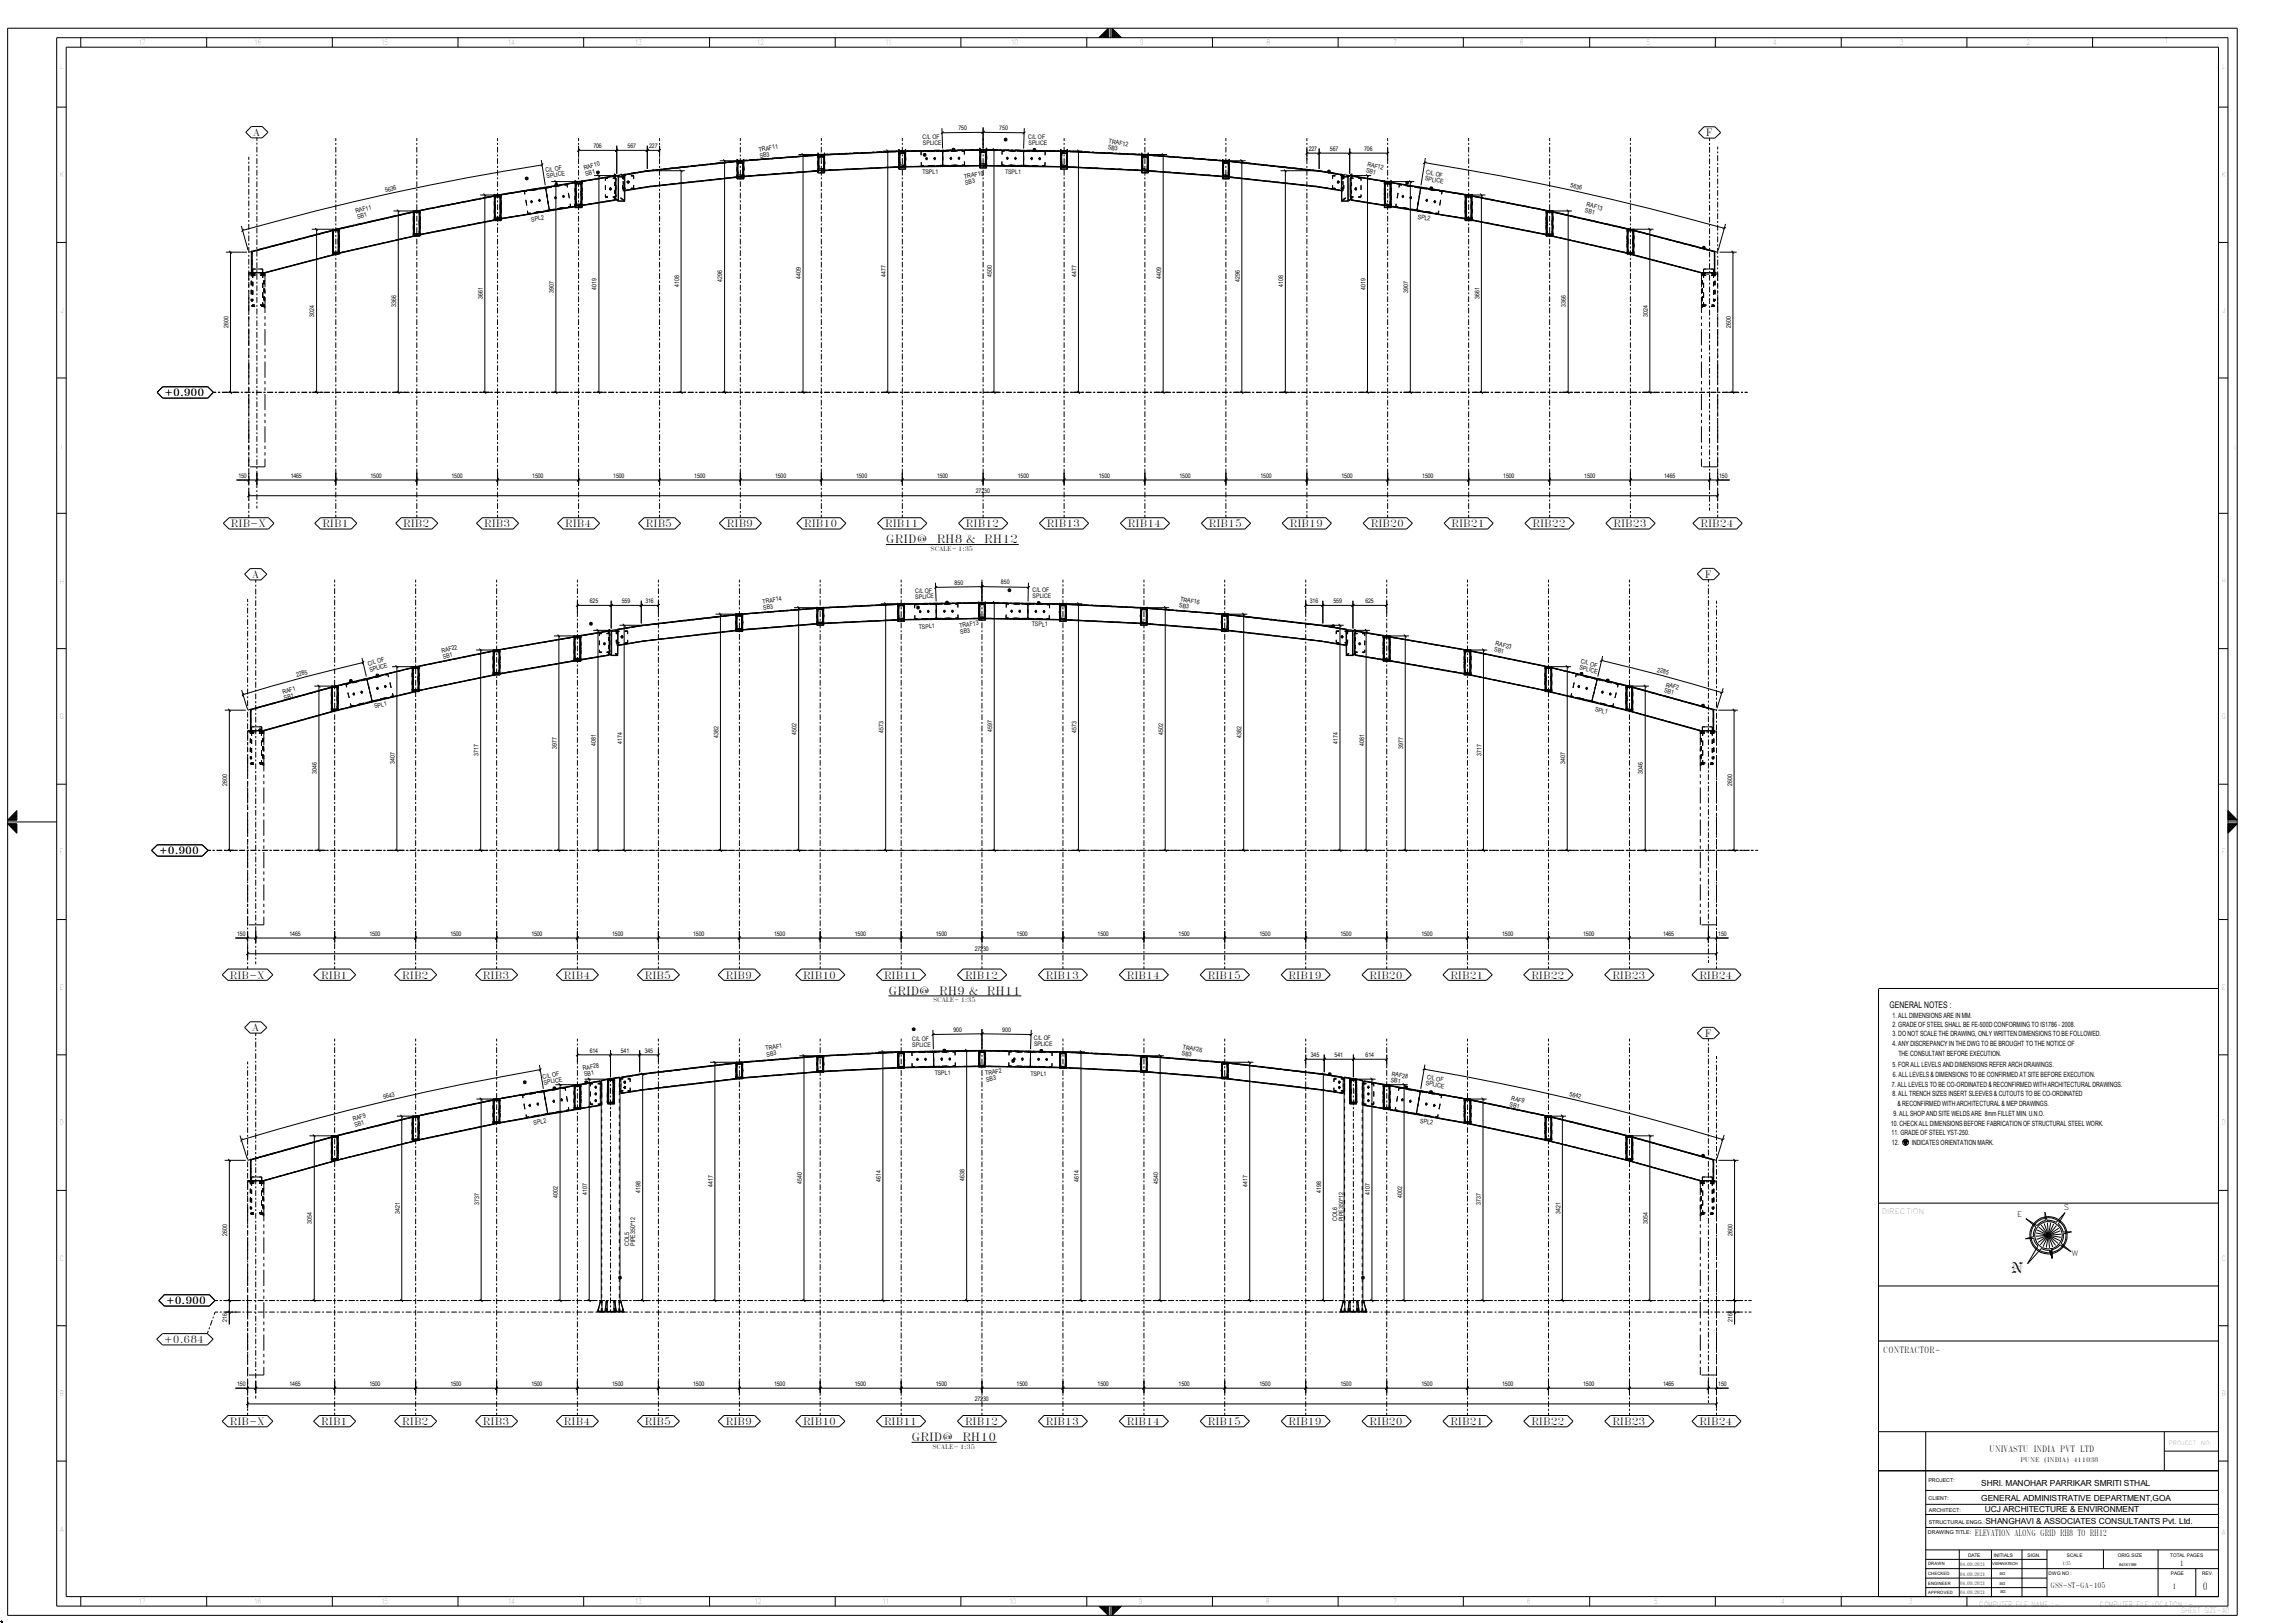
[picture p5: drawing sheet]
<svg xmlns="http://www.w3.org/2000/svg" width="420mm" height="297mm" viewBox="0 0 420 297" stroke-linecap="round" stroke-linejoin="round" font-family="sans-serif">
<defs><g id="words">
<text font-size="2.7" x="367.7" y="233">N</text>
<g font-size="2">
<text x="162.1" y="99.4">GRID@</text>
<text x="171.4" y="99.4">RH8 &amp;</text>
<text x="180" y="99.4">RH12</text>
<text x="162.5" y="182">GRID@</text>
<text x="171.8" y="182">RH9 &amp;</text>
<text x="180.5" y="182">RH11</text>
<text x="166.8" y="263.7">GRID@</text>
<text x="176" y="263.7">RH10</text>
</g>
<text font-size="1.9" x="402.9" y="290.9">0</text>
<g font-size="1.8">
<text x="46.3" y="24.9">A</text>
<text x="312" y="24.9">F</text>
<text x="30.1" y="72.5">+0.900</text>
<text x="42.2" y="96.4">RIB-X</text>
<text x="59" y="96.4">RIB1</text>
<text x="73.7" y="96.4">RIB2</text>
<text x="88.6" y="96.4">RIB3</text>
<text x="103.4" y="96.4">RIB4</text>
<text x="118.2" y="96.4">RIB5</text>
<text x="133" y="96.4">RIB9</text>
<text x="147.1" y="96.4">RIB10</text>
<text x="161.9" y="96.4">RIB11</text>
<text x="176.7" y="96.4">RIB12</text>
<text x="191.5" y="96.4">RIB13</text>
<text x="206.3" y="96.4">RIB14</text>
<text x="221.1" y="96.4">RIB15</text>
<text x="235.9" y="96.4">RIB19</text>
<text x="250.7" y="96.4">RIB20</text>
<text x="265.5" y="96.4">RIB21</text>
<text x="280.3" y="96.4">RIB22</text>
<text x="295.1" y="96.4">RIB23</text>
<text x="311.1" y="96.4">RIB24</text>
<text x="46.1" y="105.8">A</text>
<text x="311.9" y="105.7">F</text>
<text x="29.1" y="156.3">+0.900</text>
<text x="42" y="179.1">RIB-X</text>
<text x="58.8" y="179.1">RIB1</text>
<text x="73.6" y="179.1">RIB2</text>
<text x="88.3" y="179.1">RIB3</text>
<text x="103.2" y="179.1">RIB4</text>
<text x="117.9" y="179.1">RIB5</text>
<text x="132.8" y="179.1">RIB9</text>
<text x="146.9" y="179.1">RIB10</text>
<text x="161.7" y="179.1">RIB11</text>
<text x="176.5" y="179.1">RIB12</text>
<text x="191.3" y="179.1">RIB13</text>
<text x="206.1" y="179.1">RIB14</text>
<text x="220.9" y="179.1">RIB15</text>
<text x="235.7" y="179.1">RIB19</text>
<text x="250.5" y="179.1">RIB20</text>
<text x="265.3" y="179.1">RIB21</text>
<text x="280.1" y="179.1">RIB22</text>
<text x="294.9" y="179.1">RIB23</text>
<text x="310.9" y="179.1">RIB24</text>
<text x="46.1" y="188.7">A</text>
<text x="311.9" y="189.7">F</text>
<text x="30.4" y="238.7">+0.900</text>
<text x="30.1" y="245.8">+0.684</text>
<text x="42" y="260.8">RIB-X</text>
<text x="58.8" y="260.8">RIB1</text>
<text x="73.6" y="260.8">RIB2</text>
<text x="88.3" y="260.8">RIB3</text>
<text x="103.2" y="260.8">RIB4</text>
<text x="117.9" y="260.8">RIB5</text>
<text x="132.8" y="260.8">RIB9</text>
<text x="146.9" y="260.8">RIB10</text>
<text x="161.7" y="260.8">RIB11</text>
<text x="176.5" y="260.8">RIB12</text>
<text x="191.3" y="260.8">RIB13</text>
<text x="206.1" y="260.8">RIB14</text>
<text x="220.9" y="260.8">RIB15</text>
<text x="235.7" y="260.8">RIB19</text>
<text x="250.5" y="260.8">RIB20</text>
<text x="265.3" y="260.8">RIB21</text>
<text x="280.1" y="260.8">RIB22</text>
<text x="294.9" y="260.8">RIB23</text>
<text x="310.9" y="260.8">RIB24</text>
</g>
<text font-size="1.7" x="345.7" y="184.5">GENERAL NOTES :</text>
<g font-size="1.6">
<text x="344.5" y="247.6">CONTRACTOR-</text>
<text x="363.9" y="265.7">UNIVASTU INDIA PVT LTD</text>
<text x="361.3" y="281.2">ELEVATION ALONG GRID RH8 TO RH12</text>
</g>
<g font-size="1.5">
<text x="362.4" y="272">SHRI. MANOHAR PARRIKAR SMRITI STHAL</text>
<text x="362.4" y="274.7">GENERAL ADMINISTRATIVE DEPARTMENT,GOA</text>
<text x="363" y="276.8">UCJ ARCHITECTURE &amp; ENVIRONMENT</text>
<text x="363.2" y="279">SHANGHAVI &amp; ASSOCIATES CONSULTANTS Pvt. Ltd.</text>
</g>
<g font-size="1.4">
<text x="377.5" y="221.5">S</text>
<text x="344.2" y="222.3">DIRECTION</text>
<text x="369" y="222.7">E</text>
<text x="378.9" y="229.8">W</text>
<text x="398.7" y="286.5">1</text>
<text x="375.1" y="290.5">GSS-ST-GA-105</text>
<text x="397.4" y="290.8">1</text>
</g>
<g font-size="1.3">
<text x="25.4" y="8.3">17</text>
<text x="46.5" y="8.3">16</text>
<text x="69.8" y="8.3">15</text>
<text x="93" y="8.3">14</text>
<text x="116.2" y="8.3">13</text>
<text x="138.5" y="8.3">12</text>
<text x="162" y="8.3">11</text>
<text x="185" y="8.3">10</text>
<text x="208.5" y="8.3">9</text>
<text x="231.7" y="8.3">8</text>
<text x="254.8" y="8.3">7</text>
<text x="278" y="8.3">6</text>
<text x="301.2" y="8.3">5</text>
<text x="324.3" y="8.3">4</text>
<text x="347.5" y="8.3">3</text>
<text x="370.7" y="8.3">2</text>
<text x="396" y="7.8">1</text>
<text x="11" y="32.5">K</text>
<text x="406.4" y="32.5">K</text>
<text x="11" y="106.8">H</text>
<text x="406.4" y="106.7">H</text>
<text x="10.9" y="131.6">G</text>
<text x="406.4" y="131.6">G</text>
<text x="11" y="156.3">F</text>
<text x="406.4" y="156.3">F</text>
<text x="11" y="181.1">E</text>
<text x="406.4" y="181.1">E</text>
<text x="346.2" y="188">2. GRADE OF STEEL SHALL BE FE-500D CONFORMING TO IS1786 - 2008.</text>
<text x="346.2" y="186.3">1. ALL DIMENSIONS ARE IN MM.</text>
<text x="346.2" y="189.6">3. DO NOT SCALE THE DRAWING, ONLY WRITTEN DIMENSIONS TO BE FOLLOWED.</text>
<text x="346.2" y="191.4">4. ANY DISCREPANCY IN THE DWG TO BE BROUGHT TO THE NOTICE OF</text>
<text x="346.2" y="195.2">5. FOR ALL LEVELS AND DIMENSIONS REFER ARCH DRAWINGS.</text>
<text x="346.2" y="197.1">6. ALL LEVELS &amp; DIMENSIONS TO BE CONFIRMED AT SITE BEFORE EXECUTION.</text>
<text x="347.3" y="193.2">THE CONSULTANT BEFORE EXECUTION.</text>
<text x="346.1" y="198.9">7. ALL LEVELS TO BE CO-ORDINATED &amp; RECONFIRMED WITH ARCHITECTURAL DRAWINGS.</text>
<text x="346.2" y="200.5">8. ALL TRENCH SIZES INSERT SLEEVES &amp; CUTOUTS TO BE CO-ORDINATED</text>
<text x="347.1" y="202.4">&amp; RECONFIRMED WITH ARCHITECTURAL &amp; MEP DRAWINGS.</text>
<text x="11" y="206">D</text>
<text x="345.9" y="206">10. CHECK ALL DIMENSIONS BEFORE FABRICATION OF STRUCTURAL STEEL WORK.</text>
<text x="346" y="207.7">11. GRADE OF STEEL YST-250.</text>
<text x="346.1" y="209.5">12.</text>
<text x="346.4" y="204.3">9. ALL SHOP AND SITE WELDS ARE 8mm FILLET MIN. U.N.O.</text>
<text x="349.7" y="209.5">INDICATES ORIENTATION MARK.</text>
<text x="406.4" y="205.9">D</text>
<text x="10.9" y="230.7">C</text>
<text x="406.4" y="230.7">C</text>
<text x="11" y="255.4">B</text>
<text x="406.4" y="255.5">B</text>
<text x="10.9" y="280.3">A</text>
<text x="406.4" y="280.9">A</text>
<text x="25.4" y="293.5">17</text>
<text x="46.5" y="293.5">16</text>
<text x="69.8" y="293.5">15</text>
<text x="93" y="293.5">14</text>
<text x="116.2" y="293.5">13</text>
<text x="138.1" y="293.5">12</text>
<text x="161.5" y="293.5">11</text>
<text x="184.7" y="293.5">10</text>
<text x="208.3" y="293.5">9</text>
<text x="231.5" y="293.5">8</text>
<text x="254.8" y="293.5">7</text>
<text x="279.3" y="293.5">6</text>
<text x="302.6" y="293.5">5</text>
<text x="325.8" y="293.5">4</text>
<text x="349.1" y="293.5">3</text>
<text x="362" y="294.2">COMPUTER FILE NAME :-</text>
<text x="384.1" y="294.2">COMPUTER FILE LOCATION :-</text>
<text x="399" y="295.2">SHEET SIZE-A0</text>
</g>
<g font-size="1.1">
<text x="175.3" y="23.8" transform="rotate(-1 175.3 23.8)">750</text>
<text x="182.8" y="23.8" transform="rotate(1 182.8 23.8)">750</text>
<text x="108.5" y="27.1">706</text>
<text x="114.8" y="27.1">567</text>
<text x="118.7" y="27.1">227</text>
<text x="138.9" y="27.8" transform="rotate(-9 138.9 27.8)">TRAF11</text>
<text x="139" y="28.9" transform="rotate(-9 139 28.9)">SB3</text>
<text x="168.8" y="25.4" transform="rotate(-1 168.8 25.4)">C/L OF</text>
<text x="168.8" y="26.5" transform="rotate(-1 168.8 26.5)">SPLICE</text>
<text x="188.1" y="25.5" transform="rotate(-1 188.1 25.5)">C/L OF</text>
<text x="188.1" y="26.6" transform="rotate(-1 188.1 26.6)">SPLICE</text>
<text x="202.6" y="27.4" transform="rotate(9 202.6 27.4)">SB3</text>
<text x="202.8" y="26.3" transform="rotate(9 202.8 26.3)">TRAF12</text>
<text x="239.4" y="27.6">227</text>
<text x="243.3" y="27.6">567</text>
<text x="249.6" y="27.6">706</text>
<text x="70.5" y="35.1" transform="rotate(-13 70.5 35.1)">5636</text>
<text x="99.8" y="31.5" transform="rotate(-10 99.8 31.5)">C/L OF</text>
<text x="100" y="32.6" transform="rotate(-10 100 32.6)">SPLICE</text>
<text x="106.9" y="31.1" transform="rotate(-15 106.9 31.1)">RAF10</text>
<text x="107.2" y="32.2" transform="rotate(-15 107.2 32.2)">SB1</text>
<text x="168.7" y="31.9" transform="rotate(-1 168.7 31.9)">TSPL1</text>
<text x="176.5" y="32.7" transform="rotate(-9 176.5 32.7)">TRAF10</text>
<text x="176.6" y="33.8" transform="rotate(-9 176.6 33.8)">SB3</text>
<text x="183.9" y="31.9" transform="rotate(1 183.9 31.9)">TSPL1</text>
<text x="249.8" y="31.4" transform="rotate(15 249.8 31.4)">SB1</text>
<text x="250.1" y="30.3" transform="rotate(15 250.1 30.3)">RAF12</text>
<text x="260.6" y="33" transform="rotate(10 260.6 33)">SPLICE</text>
<text x="260.8" y="31.9" transform="rotate(10 260.8 31.9)">C/L OF</text>
<text x="287.2" y="34.3" transform="rotate(13 287.2 34.3)">5636</text>
<text x="65.2" y="39" transform="rotate(-15 65.2 39)">RAF11</text>
<text x="65.4" y="40.1" transform="rotate(-15 65.4 40.1)">SB1</text>
<text x="97.2" y="40.6" transform="rotate(-10 97.2 40.6)">SPL2</text>
<text x="259.3" y="40" transform="rotate(10 259.3 40)">SPL2</text>
<text x="289.9" y="38.8" transform="rotate(15 289.9 38.8)">SB1</text>
<text x="290.2" y="37.8" transform="rotate(15 290.2 37.8)">RAF13</text>
<text x="101.3" y="53.6" transform="rotate(-90 101.3 53.6)">3907</text>
<text x="109.1" y="53" transform="rotate(-90 109.1 53)">4019</text>
<text x="124.2" y="52.6" transform="rotate(-90 124.2 52.6)">4108</text>
<text x="132.1" y="51.6" transform="rotate(-90 132.1 51.6)">4296</text>
<text x="146.5" y="51.1" transform="rotate(-90 146.5 51.1)">4409</text>
<text x="162" y="50.8" transform="rotate(-90 162 50.8)">4477</text>
<text x="181.4" y="50.6" transform="rotate(-90 181.4 50.6)">4500</text>
<text x="196.9" y="50.8" transform="rotate(-90 196.9 50.8)">4477</text>
<text x="212.4" y="51.1" transform="rotate(-90 212.4 51.1)">4409</text>
<text x="226.8" y="51.6" transform="rotate(-90 226.8 51.6)">4296</text>
<text x="234.7" y="52.6" transform="rotate(-90 234.7 52.6)">4108</text>
<text x="249.8" y="53" transform="rotate(-90 249.8 53)">4019</text>
<text x="257.6" y="53.6" transform="rotate(-90 257.6 53.6)">3907</text>
<text x="57.5" y="58" transform="rotate(-90 57.5 58)">3024</text>
<text x="72.5" y="56.3" transform="rotate(-90 72.5 56.3)">3366</text>
<text x="88.3" y="54.8" transform="rotate(-90 88.3 54.8)">3661</text>
<text x="270.6" y="54.8" transform="rotate(-90 270.6 54.8)">3661</text>
<text x="286.4" y="56.3" transform="rotate(-90 286.4 56.3)">3366</text>
<text x="301.4" y="58" transform="rotate(-90 301.4 58)">3024</text>
<text x="41.8" y="60" transform="rotate(-90 41.8 60)">2600</text>
<text x="316.6" y="60" transform="rotate(-90 316.6 60)">2600</text>
<text x="43.6" y="87.4">150</text>
<text x="53.2" y="87.4">1465</text>
<text x="67.8" y="87.4">1500</text>
<text x="82.6" y="87.4">1500</text>
<text x="97.4" y="87.4">1500</text>
<text x="112.2" y="87.4">1500</text>
<text x="127" y="87.4">1500</text>
<text x="141.8" y="87.4">1500</text>
<text x="156.6" y="87.4">1500</text>
<text x="171.4" y="87.4">1500</text>
<text x="186.2" y="87.4">1500</text>
<text x="201" y="87.4">1500</text>
<text x="215.8" y="87.4">1500</text>
<text x="230.6" y="87.4">1500</text>
<text x="245.4" y="87.4">1500</text>
<text x="260.2" y="87.4">1500</text>
<text x="275" y="87.4">1500</text>
<text x="289.8" y="87.4">1500</text>
<text x="304.4" y="87.4">1465</text>
<text x="314.5" y="87.4">150</text>
<text x="178.5" y="90.3">27230</text>
<text x="170.2" y="100.8">SCALE- 1:35</text>
<text x="174.6" y="107" transform="rotate(-1 174.6 107)">850</text>
<text x="183.1" y="106.9" transform="rotate(1 183.1 106.9)">850</text>
<text x="107.9" y="110.4">625</text>
<text x="113.7" y="110.4">559</text>
<text x="118.1" y="110.4">316</text>
<text x="139.5" y="110.5" transform="rotate(-10 139.5 110.5)">TRAF14</text>
<text x="139.7" y="111.6" transform="rotate(-10 139.7 111.6)">SB3</text>
<text x="167.4" y="109.6" transform="rotate(-1 167.4 109.6)">SPLICE</text>
<text x="167.4" y="108.4" transform="rotate(-1 167.4 108.4)">C/L OF</text>
<text x="188.9" y="109.4" transform="rotate(-1 188.9 109.4)">SPLICE</text>
<text x="188.9" y="108.3" transform="rotate(-1 188.9 108.3)">C/L OF</text>
<text x="215.6" y="111.1" transform="rotate(10 215.6 111.1)">SB3</text>
<text x="215.9" y="110" transform="rotate(10 215.9 110)">TRAF16</text>
<text x="239.6" y="110.4">316</text>
<text x="243.9" y="110.4">559</text>
<text x="249.8" y="110.4">625</text>
<text x="80.9" y="119.5" transform="rotate(-14 80.9 119.5)">RAF22</text>
<text x="168.1" y="115" transform="rotate(-1 168.1 115)">TSPL1</text>
<text x="175.5" y="114.9" transform="rotate(-10 175.5 114.9)">TRAF13</text>
<text x="175.7" y="116" transform="rotate(-10 175.7 116)">SB3</text>
<text x="188.8" y="114.6" transform="rotate(1 188.8 114.6)">TSPL1</text>
<text x="273.3" y="119.2" transform="rotate(14 273.3 119.2)">SB1</text>
<text x="273.5" y="118.1" transform="rotate(14 273.5 118.1)">RAF23</text>
<text x="54.3" y="123.9" transform="rotate(-15 54.3 123.9)">2285</text>
<text x="67.4" y="121.8" transform="rotate(-15 67.4 121.8)">C/L OF</text>
<text x="67.7" y="122.9" transform="rotate(-15 67.7 122.9)">SPLICE</text>
<text x="81.1" y="120.6" transform="rotate(-14 81.1 120.6)">SB1</text>
<text x="288.8" y="122.4" transform="rotate(14 288.8 122.4)">SPLICE</text>
<text x="289.1" y="121.3" transform="rotate(14 289.1 121.3)">C/L OF</text>
<text x="303.1" y="122.9" transform="rotate(15 303.1 122.9)">2285</text>
<text x="304.6" y="125.6" transform="rotate(15 304.6 125.6)">RAF2</text>
<text x="51.8" y="126.9" transform="rotate(-15 51.8 126.9)">RAF1</text>
<text x="52.1" y="128" transform="rotate(-15 52.1 128)">SB1</text>
<text x="68.5" y="129.6" transform="rotate(-14 68.5 129.6)">SPL1</text>
<text x="291.7" y="130.1" transform="rotate(14 291.7 130.1)">SPL1</text>
<text x="304.4" y="126.7" transform="rotate(15 304.4 126.7)">SB1</text>
<text x="101.9" y="137" transform="rotate(-90 101.9 137)">3977</text>
<text x="109" y="136.5" transform="rotate(-90 109 136.5)">4081</text>
<text x="113.8" y="136.1" transform="rotate(-90 113.8 136.1)">4174</text>
<text x="131.4" y="135" transform="rotate(-90 131.4 135)">4382</text>
<text x="145.7" y="134.4" transform="rotate(-90 145.7 134.4)">4502</text>
<text x="161.6" y="134.1" transform="rotate(-90 161.6 134.1)">4573</text>
<text x="181.5" y="134" transform="rotate(-90 181.5 134)">4597</text>
<text x="196.9" y="134.1" transform="rotate(-90 196.9 134.1)">4573</text>
<text x="212.8" y="134.4" transform="rotate(-90 212.8 134.4)">4502</text>
<text x="227.1" y="135" transform="rotate(-90 227.1 135)">4382</text>
<text x="244.7" y="136.1" transform="rotate(-90 244.7 136.1)">4174</text>
<text x="249.5" y="136.5" transform="rotate(-90 249.5 136.5)">4081</text>
<text x="256.7" y="137" transform="rotate(-90 256.7 137)">3977</text>
<text x="41.6" y="143.8" transform="rotate(-90 41.6 143.8)">2600</text>
<text x="58" y="141.6" transform="rotate(-90 58 141.6)">3046</text>
<text x="72.2" y="139.9" transform="rotate(-90 72.2 139.9)">3407</text>
<text x="87.5" y="138.3" transform="rotate(-90 87.5 138.3)">3717</text>
<text x="271" y="138.3" transform="rotate(-90 271 138.3)">3717</text>
<text x="286.3" y="139.9" transform="rotate(-90 286.3 139.9)">3407</text>
<text x="300.5" y="141.6" transform="rotate(-90 300.5 141.6)">3046</text>
<text x="316.8" y="143.8" transform="rotate(-90 316.8 143.8)">2600</text>
<text x="43.4" y="171.2">150</text>
<text x="53" y="171.2">1465</text>
<text x="67.6" y="171.2">1500</text>
<text x="82.4" y="171.2">1500</text>
<text x="97.2" y="171.2">1500</text>
<text x="112" y="171.2">1500</text>
<text x="126.8" y="171.2">1500</text>
<text x="141.6" y="171.2">1500</text>
<text x="156.4" y="171.2">1500</text>
<text x="171.2" y="171.2">1500</text>
<text x="186" y="171.2">1500</text>
<text x="200.8" y="171.2">1500</text>
<text x="215.6" y="171.2">1500</text>
<text x="230.4" y="171.2">1500</text>
<text x="245.2" y="171.2">1500</text>
<text x="260" y="171.2">1500</text>
<text x="274.8" y="171.2">1500</text>
<text x="289.6" y="171.2">1500</text>
<text x="304.2" y="171.2">1465</text>
<text x="314.3" y="171.2">150</text>
<text x="178.3" y="174.1">27230</text>
<text x="170.7" y="183.4">SCALE- 1:35</text>
<text x="166.9" y="191.6" transform="rotate(-1 166.9 191.6)">SPLICE</text>
<text x="166.9" y="190.5" transform="rotate(-1 166.9 190.5)">C/L OF</text>
<text x="174.4" y="188.8" transform="rotate(-1 174.4 188.8)">900</text>
<text x="183.3" y="188.8" transform="rotate(1 183.3 188.8)">900</text>
<text x="189.1" y="190.3" transform="rotate(1 189.1 190.3)">C/L OF</text>
<text x="189.1" y="191.4" transform="rotate(1 189.1 191.4)">SPLICE</text>
<text x="99.3" y="197.4" transform="rotate(-10 99.3 197.4)">C/L OF</text>
<text x="106.7" y="195.9" transform="rotate(-10 106.7 195.9)">RAF28</text>
<text x="106.9" y="197" transform="rotate(-10 106.9 197)">SB1</text>
<text x="107.9" y="192.6">614</text>
<text x="113.6" y="192.6">541</text>
<text x="117.9" y="192.6">345</text>
<text x="140.1" y="192.2" transform="rotate(-9 140.1 192.2)">TRAF1</text>
<text x="140.3" y="193.3" transform="rotate(-9 140.3 193.3)">SB3</text>
<text x="171" y="196.8" transform="rotate(-1 171 196.8)">TSPL1</text>
<text x="180.3" y="196.8" transform="rotate(-9 180.3 196.8)">TRAF2</text>
<text x="180.5" y="197.9" transform="rotate(-9 180.5 197.9)">SB3</text>
<text x="188.5" y="196.9" transform="rotate(1 188.5 196.9)">TSPL1</text>
<text x="216.1" y="193.1" transform="rotate(9 216.1 193.1)">SB3</text>
<text x="216.3" y="192" transform="rotate(9 216.3 192)">TRAF26</text>
<text x="239.8" y="193.4">345</text>
<text x="244.1" y="193.4">541</text>
<text x="249.8" y="193.4">614</text>
<text x="254.3" y="198" transform="rotate(10 254.3 198)">SB1</text>
<text x="254.5" y="196.9" transform="rotate(10 254.5 196.9)">RAF28</text>
<text x="261" y="197.4" transform="rotate(10 261 197.4)">C/L OF</text>
<text x="70.2" y="201.1" transform="rotate(-13 70.2 201.1)">5643</text>
<text x="99.5" y="198.5" transform="rotate(-10 99.5 198.5)">SPLICE</text>
<text x="260.8" y="198.5" transform="rotate(10 260.8 198.5)">SPLICE</text>
<text x="276.1" y="202.3" transform="rotate(16 276.1 202.3)">SB1</text>
<text x="276.4" y="201.2" transform="rotate(16 276.4 201.2)">RAF9</text>
<text x="287.1" y="200.5" transform="rotate(13 287.1 200.5)">5642</text>
<text x="64.6" y="205.2" transform="rotate(-16 64.6 205.2)">RAF9</text>
<text x="64.9" y="206.2" transform="rotate(-16 64.9 206.2)">SB1</text>
<text x="97.7" y="205.9" transform="rotate(-10 97.7 205.9)">SPL2</text>
<text x="259.7" y="205.4" transform="rotate(10 259.7 205.4)">SPL2</text>
<text x="87.6" y="220.6" transform="rotate(-90 87.6 220.6)">3737</text>
<text x="102.1" y="219.3" transform="rotate(-90 102.1 219.3)">4002</text>
<text x="107.4" y="218.8" transform="rotate(-90 107.4 218.8)">4107</text>
<text x="117.2" y="218.3" transform="rotate(-90 117.2 218.3)">4198</text>
<text x="130.4" y="217.3" transform="rotate(-90 130.4 217.3)">4417</text>
<text x="146.7" y="216.7" transform="rotate(-90 146.7 216.7)">4540</text>
<text x="161.1" y="216.3" transform="rotate(-90 161.1 216.3)">4614</text>
<text x="176.4" y="216.1" transform="rotate(-90 176.4 216.1)">4638</text>
<text x="197.4" y="216.3" transform="rotate(-90 197.4 216.3)">4614</text>
<text x="211.8" y="216.7" transform="rotate(-90 211.8 216.7)">4540</text>
<text x="228.2" y="217.3" transform="rotate(-90 228.2 217.3)">4417</text>
<text x="241.7" y="218.3" transform="rotate(-90 241.7 218.3)">4198</text>
<text x="250.6" y="218.8" transform="rotate(-90 250.6 218.8)">4107</text>
<text x="256.5" y="219.3" transform="rotate(-90 256.5 219.3)">4002</text>
<text x="270.9" y="220.6" transform="rotate(-90 270.9 220.6)">3737</text>
<text x="41.6" y="226.2" transform="rotate(-90 41.6 226.2)">2600</text>
<text x="57.1" y="224" transform="rotate(-90 57.1 224)">3054</text>
<text x="73.1" y="222.2" transform="rotate(-90 73.1 222.2)">3421</text>
<text x="244.6" y="223.4" transform="rotate(-90 244.6 223.4)">COL6</text>
<text x="245.7" y="223.4" transform="rotate(-90 245.7 223.4)">PIPE350*12</text>
<text x="285.4" y="222.2" transform="rotate(-90 285.4 222.2)">3421</text>
<text x="301.4" y="224" transform="rotate(-90 301.4 224)">3054</text>
<text x="316.9" y="226.2" transform="rotate(-90 316.9 226.2)">2600</text>
<text x="115.1" y="228" transform="rotate(-90 115.1 228)">COL5</text>
<text x="116.2" y="228" transform="rotate(-90 116.2 228)">PIPE350*12</text>
<text x="41.6" y="242" transform="rotate(-90 41.6 242)">216</text>
<text x="316.9" y="242" transform="rotate(-90 316.9 242)">216</text>
<text x="43.4" y="253.6">150</text>
<text x="53" y="253.6">1465</text>
<text x="67.6" y="253.6">1500</text>
<text x="82.4" y="253.6">1500</text>
<text x="97.2" y="253.6">1500</text>
<text x="112" y="253.6">1500</text>
<text x="126.8" y="253.6">1500</text>
<text x="141.6" y="253.6">1500</text>
<text x="156.4" y="253.6">1500</text>
<text x="171.2" y="253.6">1500</text>
<text x="178.3" y="256.5">27230</text>
<text x="186" y="253.6">1500</text>
<text x="200.8" y="253.6">1500</text>
<text x="215.6" y="253.6">1500</text>
<text x="230.4" y="253.6">1500</text>
<text x="245.2" y="253.6">1500</text>
<text x="260" y="253.6">1500</text>
<text x="274.8" y="253.6">1500</text>
<text x="289.6" y="253.6">1500</text>
<text x="304.2" y="253.6">1465</text>
<text x="314.3" y="253.6">150</text>
<text x="170.6" y="265.1">SCALE- 1:35</text>
<text x="369.6" y="267.5">PUNE (INDIA)</text>
<text x="379.3" y="267.5">411038</text>
</g>
<g font-size="1">
<text x="396.7" y="264.4">PROJECT</text>
<text x="402.6" y="264.4">NO:</text>
<text x="352.8" y="274.5">CLIENT:</text>
<text x="352.8" y="271.2">PROJECT:</text>
<text x="352.6" y="280.8">DRAWING TITLE:</text>
<text x="352.8" y="278.8">STRUCTURAL ENGG.:</text>
<text x="352.8" y="276.6">ARCHITECT:</text>
</g>
<g font-size=".9">
<text x="358.5" y="286.5">04.09.2021</text>
<text x="360" y="284.9">DATE</text>
<text x="364.7" y="284.9">INITIALS</text>
<text x="370.9" y="284.9">SIGN.</text>
<text x="377.3" y="286.4">1:35</text>
<text x="378.1" y="284.9">SCALE</text>
<text x="387.4" y="284.9">ORIG.SIZE</text>
<text x="397" y="284.9">TOTAL PAGES</text>
<text x="358.5" y="288.3">04.09.2021</text>
<text x="358.5" y="290.1">04.09.2021</text>
<text x="358.5" y="291.8">04.09.2021</text>
<text x="374.7" y="288.2">DWG NO :</text>
<text x="397.1" y="288.2">PAGE</text>
<text x="402.8" y="288.2">REV.</text>
</g>
<g font-size=".8">
<text x="352.7" y="286.4">DRAWN</text>
<text x="352.7" y="288.2">CHECKED</text>
<text x="352.7" y="290">ENGINEER</text>
<text x="352.7" y="291.7">APPROVED</text>
</g>
<g font-size=".7">
<text x="364.4" y="286.5">VISHWATECH</text>
<text x="387.7" y="286.6">841X1189</text>
<text x="365.8" y="288.3">SG</text>
<text x="365.8" y="290.1">SG</text>
<text x="365.9" y="291.6">SG</text>
</g>
</g></defs>
<g fill="none" stroke="#000" stroke-width=".18">
<path d="M1.4 5.2h407.8v290.4h-407.8zM10.4 6.9h397.1v287h-397.1zM10.4 19.6h1.7M12.1 8.6h393.7v283.6h-393.7zM14.8 6.9v1.7M37.8 6.9v1.7M60.8 6.9v1.7M83.8 6.9v1.7M106.8 6.9v1.7M129.8 6.9v1.7M152.8 6.9v1.7M175.8 6.9v1.7"/>
<path d="M198.8 6.9v1.7M201 6.9l1.7-1.7v1.7M201.1 6.8v.1M201.2 6.7v.2M201.3 6.6v.3M201.4 6.5v.4M201.5 6.4v.5M201.6 6.3v.6M201.7 6.2v.7M201.8 6.1v.8M201.9 6v.9M202.1 5.9v1"/>
<path d="M202.1 5.8v1.1M202.2 5.7v1.2M202.4 5.5v1.4M202.6 5.3v1.6M202.6 5.2v1.7M203.1 5.2v1.7M203.4 6.9v-1.7l1.7 1.7M203.5 5.2v1.7M203.5 5.3v1.6M203.7 5.4v1.5M203.8 5.5v1.4M203.9 5.6v1.3"/>
<path d="M204 5.7v1.2M204.1 5.8v1.1M204.2 5.9v1M204.3 6.1v.8M204.4 6.1v.8M204.5 6.3v.6M204.6 6.4v.5M204.7 6.5v.4M204.8 6.6v.3M204.9 6.6v.3M205 6.8v.1M205.1 6.9h.1"/>
<path d="M221.8 6.9v1.7M244.8 6.9v1.7M267.7 6.9v1.7M290.8 6.9v1.7M313.8 6.9v1.7M336.8 6.9v1.7M359.8 6.9v1.7M382.8 6.9v1.7M405.8 19.6h1.7M45.5 28.7v.6M45.5 29.6v.4M45.5 30.3v1.1"/>
<path d="M45.5 31.8v.3M45.5 32.4v1.1M45.5 33.9v.3M45.5 34.6v1M45.5 36v.4M45.5 36.7v1.1M45.5 38.1v.4M45.5 38.8v1.1M46 23.2h2l1 1-1 1h-2l-1-1zM47 25.2v.6M47 26.1v.4M47 26.8v1.1"/>
<path d="M47 28.2v.4M47 29v1M47 30.4v.3M47 31.1v1M47 32.5v.3M47 33.2v1M47 34.6v.4M47 35.3v1.1M47 36.7v.4M47 37.4v1.1M47 38.8v.4M47 39.5v1.1"/>
<path d="M61.4 25.3v.5M61.4 26.2v.3M61.4 26.9v1M61.4 28.3v.3M61.4 29v1M61.4 30.4v.3M61.4 31.1v1M61.4 32.5v.3M61.4 33.2v1M61.4 34.6v.3M61.4 35.3v1M61.4 36.7v.3"/>
<path d="M61.4 37.4v1M61.4 38.8v.3M61.4 39.5v1.1M70.4 39.9l-1.1 .3M70.7 39.9l-.7 .2M71.1 39.8h-.3M72 38.6h4.8M72.2 39.6l-.7 .2M72.5 39.4l-1 .3M72.6 38.4l.5 .4M72.9 38.6v33.2M73.2 39.3l-.3 .1"/>
<path d="M73.7 39.2l-.8 .2M74.6 38.9l-1 .3M75.1 38.9l-.7 .2M75.4 38.8l-.4 .1M75.6 38.8h1.2M75.6 38.7h.9M75.6 38.8l-14.1 3.2M75.6 38.7l-14.2 3.3M75.6 38.4v4.8M75.6 38.6h1.2M75.7 38.5v4.7M75.7 38.9h1.1"/>
<path d="M75.8 38.8v4M76.1 38.6l-.1 .1M76.2 38.7l-.6 .1M76.2 25.3v.5M76.2 26.2v.3M76.2 26.9v1M76.2 28.3v.3M76.2 29v1M76.2 30.4v.3M76.2 31.1v1M76.2 32.5v.3M76.2 33.2v1"/>
<path d="M76.2 34.6v.3M76.2 35.3v1M76.2 36.7v.3M76.2 37.4v1M76.2 38.8v.3M76.2 39.5v1.1M76.2 38.6l-.5 .1M76.2 38.7h-.3M76.6 38.6l-.4 .1M76.7 38.8v4M76.8 38.5l-.6 .1M76.8 38.7v4.3h-1.1v-4.2"/>
<path d="M76.8 38.7h.1M76.8 38.5v4.7M76.8 38.4v4.8h-1.2M77.5 38.4h-.4M78.1 38.3l-.8 .1M78.9 38.1l-1.1 .2M79.6 37.9l-.4 .1M79.6 38l-.8 .1M81 37.6l-1.1 .2M81.1 37.7l-.8 .1M81.7 37.5l-.4 .1M82.5 37.4l-.7 .2"/>
<path d="M83.1 37.3l-1.1 .2M83.8 37.1l-.4 .1M84 37.1l-.7 .2M85.2 36.8l-1 .2M85.5 36.8l-.7 .2M85.9 36.7h-.3M87 36.6l-.8 .1M87.3 36.4l-1 .2M87.8 35.7h3.1M88.1 36.3h-.4M88.4 35.4l.5 .5M88.5 36.3l-.8 .1"/>
<path d="M88.7 35.7v36.1M89.5 36l-1.1 .2M90 36l-.8 .1M90.2 35.9h-.4M90.4 38h.2M90.4 37.8h.2M90.4 35.9h1.3M90.4 35.7h1.3M90.4 35.6h.9M90.4 35.8h.7M90.4 36h1.3M90.4 35.9l-14.2 2.8"/>
<path d="M90.4 35.8l-14.2 2.8M90.4 35.5v4.9h1.3v-4.9M90.5 35.5v4.8M90.5 39.8h.1M90.5 39.9h1.1M90.5 36.1h1.1M90.6 39.9l-.1-4v4.1h1.3M90.7 39.8h.7M91 35.9h.6M91 39.9h.6M91 35.7l-.5 .1M91 35.7h-.2"/>
<path d="M91 25.3v.5M91 26.2v.3M91 26.9v1M91 28.3v.3M91 29v1M91 30.4v.3M91 31.1v1M91 32.5v.3M91 33.2v1M91 34.6v.3M91 35.3v1M91 36.7v.3"/>
<path d="M91 37.4v1M91 38.8v.3M91 39.5v1.1M91.1 35.8l-.5 .1M91.1 35.8h-.4h.7M91.1 35.7h.6M91.2 35.7l-.1 .1M91.4 35.7l-.3 .1M91.4 39.8h.2M91.4 35.9v4M91.6 35.8v4.2l-1.6 .3M91.6 35.6l-.6 .1"/>
<path d="M91.6 35.8h.1M91.6 35.5v4.8M91.6 38h.2M91.6 37.8h.2M91.8 40h-.4M92.2 39.9l-.4 .1M92.3 35.5h-.4M92.9 35.5l-.7 .1M93.6 39.7l-.7 .1M93.8 35.2l-1.1 .2M94.3 35.2l-.7 .1M94.5 35.1l-.4 .1"/>
<path d="M95.1 39.5h-.8M95.8 35l-.8 .1M95.9 35.1l.1 .5M96 34.9l-1.1 .2M96.1 32.5h.5l-.2 .4zM96.2 36.6l.2 1M96.3 35l-.4 .1M96.4 34.9l-.5 .1v.1M96.4 35l-.5 .1M96.5 38.6l.1 .5M96.5 39.2l-.7 .1M96.6 39.1h.5"/>
<path d="M96.7 34.8h-.4M97 39l-.4 .1M97.1 39l-.5 .1M97.2 36.7h.1M97.2 36.9l-.2 .1 .5-.1h-.2M97.2 36.7v.4l.2-.1-.1-.2M97.2 36.7v.4v-.1M97.2 36.7v.1M97.2 34.8h-.7M97.3 36.7v.1M97.9 34.8l-.8 .1M98 38.9l-.8 .2"/>
<path d="M98.1 34.5l-1 .2M98.3 34.7l-.9 .1M98.3 34.6l-.9 .1M98.5 38.8l-.8 .1M98.6 36.7h-.1h.4h-.1M98.6 36.4l.2 .1v.4l-.2-.1zM98.7 34.5l-.7 .1M98.7 36.6v-.2v.5v-.2M98.9 34.4l-.4 .1M99 38.8l-1 .1M99 38.7l-1 .1M99 29.3l.7 4.6"/>
<path d="M99.1 30.2a466.9 466.9 0 0 0-54.7 12M99.4 29.9l-.5 .5M99.4 38.7l-.7 .2M99.4 34.5l-.8 .1M99.8 34.3h.1M99.8 34.2v.1M99.8 34.3l-.5 .1M99.8 34.2l-.6 .1M99.8 34.3l-8.7 1.5M99.8 34.3l.7 4.3M99.8 34.3l-.4 .1M99.8 34.3l.1 .4-.1-.4"/>
<path d="M99.8 34.3l.7 4.2M99.9 35.4l.2 .7M100 35.4l.1 .7M100.1 38.5l-.8 .2M100.2 34.2l-.4 .1M100.3 34.2l-.5 .1M100.3 37.5l-.1-.7 .1 .7M100.3 34.3l-1 .2M100.4 38.2l.1 .4M100.5 38.2v.3M100.5 38.6h-.4M100.5 38.6l-8.8 1.5h-1.3"/>
<path d="M100.5 38.6l-8.7 1.4M100.5 38.5v.1M100.8 33.2h4.7M100.9 38.5h-.4M101 34.2l-.8 .2M101 38.4l-1 .1M101 38.4l-1 .2M101.4 33l.5 .5M101.6 34l-.7 .2M101.6 33.7h.4l-.2 .3zM101.6 36.2h-.2h.4h-.1M101.6 36.1v-.1v.4v-.1"/>
<path d="M101.6 38.2l-.7 .2M101.7 36l-.2 .1v.3h.2M101.7 33.2v38.6M101.7 36.1v.2M102.2 33.9l-.9 .2M102.2 34l-.9 .2M102.4 38.2l-.8 .2M102.5 34l-.7 .1M102.9 38l-1 .2M102.9 38.1l-.9 .2M103 35.8h.2v.3l-.2 .1zM103 33.8l-.7 .1"/>
<path d="M103 35.9l-.1 .1 .4-.1h-.2M103 35.9v-.2l.1 .5v-.2M103.2 38l-.8 .1M103.2 33.8h.5M103.7 33.8l-.4 .1M103.7 33.8l.1 .5M103.7 33.8l-.5 .1M104 35.3l.1 1M104.3 37.3l.1 .5M104.4 37.8v.1l-1.3 .2M104.4 37.8h-.4M104.4 37.8l-.5 .1"/>
<path d="M104.4 33.6l-.7 .1M105.2 33.3h1.3M105.2 33.6h1.3M105.2 38h1.3M105.2 35.6h.2M105.2 35.4h.2M105.2 37.6h.5M105.2 33.2h1M105.2 37.6h1.3M105.2 33.7h1.3M105.2 33.4l7.4-1.3v4.6l-6.1 .9M105.2 33.4l-14.2 2.3"/>
<path d="M105.2 37.8l-4.7 .7M105.2 33.4h.1M105.2 37.7h1.3M105.3 33.1v4.9M105.3 37.3h.9M105.3 37.5h1M105.4 37.8h-.8M105.4 37.8l-4.9 .8M105.4 37.5l-.1-4v4.1M105.5 33.4h1M105.7 37.8h.7M105.7 33.5h.6"/>
<path d="M105.7 37.4h.6M105.8 33.3l-.7 .1M105.8 27.5h14.8M105.8 25.3v.5M105.8 26.2v.3M105.8 26.7v2.1M105.8 29v1M105.8 30.4v.3M105.8 31.1v1M105.8 32.5v.3M105.8 33.2v1M105.8 34.6v.3"/>
<path d="M105.8 35.3v1M105.8 36.7v.3M105.8 37.4v1M105.8 38.8v.3M105.8 39.5v1.1M105.9 33.3l-6.1 1M106.1 27.3l-.5 .5M106.2 37.6l-.9 .2M106.3 37.3h.1M106.3 33.5v4M106.3 37.6h.2M106.3 37.6l-.5 .1"/>
<path d="M106.3 33.4v4.2M106.4 33.1v4.9M106.4 35.6h.2M106.4 35.4h.2M106.4 37.6l-.4 .1M106.5 37.6l-.3 .1M106.5 33v5h-1.3v-5M106.8 37.5l-.7 .1M107.2 33.1l-.7 .1M108.4 37.3l-.8 .1M108.6 32.9l-.7 .1M108.7 32.1h3.7"/>
<path d="M109.2 31.5h.4l-.2 .3zM109.3 31.9l.5 .5M109.6 32.1v39.7M109.9 37l-.8 .1M110 32.6l-.7 .2M110.7 35.6v.5h.5M110.7 32.6h.5M110.7 33.9v.9M110.7 36h.5M111.2 32.6h-.5v.5M111.3 36.7l-.7 .2M111.4 32.4l-.7 .1"/>
<path d="M111.4 34.6h.5M111.6 34.3v.2M111.6 34.6v.2M111.7 34.3l.1 .1v.3l-.2 .1M111.7 34.3v.5M111.7 34.3l-.1 .5M111.7 34.4h.1M112.1 32.3l.4-.1v.4M112.1 32.6h.6M112.1 32.6h.6v3.5h-.6M112.1 36h.6M112.3 31.8l.9 .6"/>
<path d="M112.3 31.9l.2 .1M112.4 36.6h.1M112.4 32.2v.4M112.4 33.3v.7M112.4 34.8v.7M112.4 36.2v.5M112.5 36.6h-.4M112.5 33.3v.7M112.5 34.8v.7M112.5 36.2v.4M112.5 32l.6 .4M112.5 32h.1"/>
<path d="M112.5 36.4l.6 .4M112.5 36.3l.6 .4 1.2 .1M112.5 36.3l.6 .4M112.6 32.2l-6.9 1.2M112.6 36.6l-6.3 1M112.6 32.6v.5M112.6 33.9v.9M112.6 35.6v.5M112.8 26.7v5.1M112.9 32.2v.1M113 27.3l-.4 .5M113.1 32.4h.1"/>
<path d="M113.1 36.8h1.2M113.1 32.4h1.1M113.2 32.4l-.1 4.3-.8-.5M113.5 36.2l.7 .5M113.5 32l-.7 .1M113.5 31.9l.6 .4M113.5 31.8l.8 .5M113.5 31.9l.7 .5M113.5 36.2l.8 .6M113.5 36.2l.2 .1M113.7 36.4l.4 .3M113.9 33.9v.6h.5"/>
<path d="M113.9 34.5h.5M113.9 32.2h.5M114 32.1v.7M114 33.9v.6M114 33.1v.7M114 34.5v.4M114.1 34.8h.2M114.1 31.9v1M114.1 34.2v.7M114.2 32.4v4.3M114.2 36.8h.1M114.3 32.3h-1.2v4.5"/>
<path d="M114.3 32.3l-.1 4.4M114.3 34.8l-.3 .1M114.3 36.8h.1M114.4 31.9l-.4 .1M114.4 34.8l-.4 .1M114.6 32.1h-.7v.7M114.6 33.3h.5M114.8 33.5h.1M114.9 33.1v.4M114.9 33.1h.1v.4h-.1M114.9 33.1h-.1M115.4 34.5h.5"/>
<path d="M115.4 32.2h.5M115.5 32.1h.4v.7M115.9 31.7l-.8 .2M115.9 33.9v.6h-.5M116 34.5l-.8 .2M116.3 31.6l-1.4 .2M117.2 31.5h-.4M117.3 31.5l-.7 .1M117.6 34.3l-.8 .1M118.4 31.2l-.7 .2M118.4 31.2l-4.4 .8v.4M118.4 31.3l-4.4 .7h.4"/>
<path d="M118.4 26.7v4.2M118.4 31.3l-.4 .1M118.4 31.3l-4.3 .7M118.7 27.3l-.5 .5M118.7 31.2h6.6M118.7 31.3h-.3M118.8 34.1l-4.5 .7M118.8 34.1l-.4 .1M118.9 31.2h-.5M119.1 34.1h-.3M119.6 31.1l-.3 .1M120.2 31.2h-.7"/>
<path d="M120.5 33.9l-.7 .1M120.6 25.3v.5M120.6 26.2v.3M120.6 26.7v2.1M120.6 29v1M120.6 30.4v.3M120.6 31.1v1M120.6 32.5v.3M120.6 33.2v1M120.6 34.6v.3M120.6 35.3v1M120.6 36.7v.3"/>
<path d="M120.6 37.4v1M120.6 38.8v.3M120.6 39.5v1.1M120.9 27.3l-.5 .5M121.1 31l-1.1 .1M121.6 31l-.7 .1M121.8 30.9h-.4M122 33.8l-.8 .1M123 30.8l-.7 .1M123.2 30.7l-1.1 .2M123.4 33.6l-.8 .1M124.3 31l.5 .5"/>
<path d="M124.5 30.7l-.8 .1M124.6 31.2v40.6M124.8 33.5h-.7M125.3 30.5l-1.1 .1M125.9 30.5l-.8 .1M126 30.4l-.3 .1M126.2 33.3l-.7 .1M127.3 30.4h-.7M127.5 30.3l-1.1 .1M127.6 33.1l-.7 .1M128.1 30.2h-.3M128.7 30.2l-.7 .1"/>
<path d="M129 33l-.7 .1M129.6 30.1l-1.1 .1M130.1 30.1h-.7M130.4 32.9h-.7M131.5 29.9l-.7 .1M131.7 29.4h4.4M131.7 29.8l-1.1 .1M131.8 32.7l-.7 .1M132.1 29.8h.3M132.3 29.2l.5 .5M132.5 29.4v42.4M133 29.8h-.8"/>
<path d="M133.2 32.6h-.7M133.9 29.6l-1.1 .1M134.4 29.6l-.7 .1M134.5 29.5h-.3M134.7 32.4l-.8 .1M134.8 31h.2M134.8 30.8h.2M134.8 29.3h1.3M134.8 29.8h1.3M134.8 32.7h1.3M134.8 32.4h1.3M134.8 29.5h1"/>
<path d="M134.8 32.3h.6M134.8 32.4l.5-.1-.4 .1M134.8 32.3h.2M134.8 29.1v3.7h1.3v-3.7M134.8 32.5l-16 1.7-4.8 .8M134.8 32.4l-16 1.7M134.9 29.1v3.6M134.9 32.2h1.1M134.9 32h.1M134.9 29.8h.5M135 32.2l-.1-2.6v2.7h1.1M135.1 32h.7"/>
<path d="M135.4 32.1h.6M135.4 29.6h.6M135.4 29.5h-.3M135.4 32.4h.7M135.4 25.3v.5M135.4 26.2v.3M135.4 26.9v1M135.4 28.3v.3M135.4 29v1M135.4 30.4v.3M135.4 31.1v1M135.4 32.5v.3"/>
<path d="M135.4 33.2v1M135.4 34.6v.3M135.4 35.3v1M135.4 36.7v.3M135.4 37.4v1M135.4 38.8v.3M135.4 39.5v1.1M135.4 29.5l-17 1.8M135.6 29.5h-.2M135.6 32.3h.5M135.8 29.5h-.4M135.8 32h.2"/>
<path d="M135.8 29.6v2.6M136 31h.2M136 30.8h.2M136 29.5h.1M136 29.1v3.6M136.1 29.5h-1.3l-16.4 1.7M136.3 29.3h.4M136.4 32.2l-.7 .1h.4M137.3 29.3l-.7 .1M137.5 32.1l-.7 .1M137.8 32.1l-.7 .1M138.1 29.2l-1.1 .1"/>
<path d="M138.4 29.2h.4M138.8 29.3h-.8M139 32l-.7 .1M139.2 32l-.7 .1M140.2 29l-1.1 .1M140.3 29.1l-.8 .1M140.7 31.9l-1 .1M140.9 29h-.4M141.7 29l-.7 .1M141.9 31.8l-.7 .1M142.1 31.8h-.7M142.3 28.9l-1 .1"/>
<path d="M143 28.8l-.3 .1M143.2 28.9l-.7 .1M143.6 31.7l-.9 .1M144.4 28.7l-1 .1M144.7 28.8h-.8M144.9 31.6h-.8M145 31.6h-.7M145.1 28.7h-.3M146 28.3h4.8M146.2 28.7h-.8M146.3 31.5h-.7M146.4 31.5h-.7"/>
<path d="M146.6 28.6l-1.1 .1M146.6 28.1l.6 .4M146.9 28.5h.3M146.9 28.3v43.5M147.7 28.6h-.8M147.9 31.4h-.8M148.6 28.4l-1 .1M149.1 28.4l-.7 .1M149.3 31.2l-.7 .1M149.4 28.4h-.4M149.6 29.9h.2M149.6 29.7h.2"/>
<path d="M149.6 28.2h1.2M149.6 28.4h1.2M149.6 28.7h1.2M149.6 31.6h1.2M149.6 31.2h.1M149.6 27.9v3.8h1.2v-3.8M149.7 28v3.6M149.7 31.1h1M149.7 30.9h.9M149.8 31.3l-14.8 1.1M149.8 31.1l-.1-2.6v2.7M149.9 28.7h.7"/>
<path d="M149.9 31.2h-.2M150.2 30.9h.5M150.2 28.5h.5M150.2 31.3h.6M150.2 25.3v.5M150.2 26.2v.3M150.2 26.9v1M150.2 28.3v.3M150.2 29v1M150.2 30.4v.3M150.2 31.1v1M150.2 32.5v.3"/>
<path d="M150.2 33.2v1M150.2 34.6v.3M150.2 35.3v1M150.2 36.7v.3M150.2 37.4v1M150.2 38.8v.3M150.2 39.5v1.1M150.2 28.3l-15.3 1.2M150.2 28.4h-.3M150.4 31.2h-.4M150.4 31.2h-.3M150.6 28.4l-14.8 1.1"/>
<path d="M150.7 30.9h.1M150.7 28.5v2.6M150.7 28.4v2.8h-1.1M150.8 29.9h.2M150.8 29.7h.2M150.8 28.4h.1M150.8 28v3.6M151.1 28.2h.4M152.1 28.3h-.8M152.2 31.1h-.7M152.8 28.2h.8M152.9 28.2h-1.1"/>
<path d="M153.2 28.2h.4M153.7 31l-.7 .1M155.1 28.2h-.8M155.2 30.9l-.7 .1M155.4 28.1h.3M155.9 30.9h.8M156.5 28.1h-.7M157.8 27.9l-.3 .1M158 28l-.7 .1M158.2 30.8l-.8 .1M159.5 27.9l-.8 .1M159.6 30.7l-.7 .1"/>
<path d="M159.6 27.9h.3M161 27.9h-.8M161.1 30.7h-.7M161.3 27.8l-1 .1M161.7 27.8h.4M162.1 27.4l.5 .5M162.4 27.6v44.2M162.4 27.8l-.7 .1M162.6 30.6h-.8M163.2 27.8h.7M163.4 27.7h-1M164 30.6h-.7"/>
<path d="M164.2 27.6l-.4 .1M164.4 28.1h1.3M164.4 29.3h.2M164.4 29h.2M164.4 30.9h1.3M164.4 28h1.3M164.4 27.6h1.3M164.4 27.3v3.7h1.3v-3.7M164.4 30.6h.6M164.5 27.3v3.6M164.5 30.4h1.1M164.5 30.2h.9"/>
<path d="M164.6 30.4v-2.6h-.1v2.7M164.7 27.7h.4h-.3M164.7 27.9h.7M165 30.3h.6M165 27.8h.6M165.1 27.6l-14.9 .7M165.1 25.3v.5M165.1 26.2v.3M165.1 26.9v1M165.1 28.3v.3M165.1 29v1M165.1 30.4v.3"/>
<path d="M165.1 31.1v1M165.1 32.5v.3M165.1 33.2v1M165.1 34.6v.3M165.1 35.3v1M165.1 36.7v.3M165.1 37.4v1M165.1 38.8v.3M165.1 39.5v1.1M165.4 27.7l-14.7 .7M165.4 30.2h.2M165.4 27.8v2.6"/>
<path d="M165.5 30.5h-.4M165.6 27.6h-.5M165.6 27.7v2.8M165.6 29.3h.2M165.6 29h.2M165.6 27.7h.1M165.6 30.6h-.5M165.6 27.3v3.6M165.7 27.6h-4.2M165.7 30.6a573.8 573.8 0 0 0-29.6 1.7M165.9 27.6h.4M166.2 27.7h.7"/>
<path d="M166.2 30.5h.8M166.6 27.6h1.8M168 27.6h.4M168.4 30.4l-.7 .1M168.5 27.7h.5M168.5 29.7v.7h.5M168.7 27.6h1.1M168.9 30.3l-.4 .1 .5-.1M169 28.2h.3l-.1 .4zM169 27.6h-.5v.8M169.1 27.6h.7M169.2 30.4h.7"/>
<path d="M169.3 29h.4M169.4 28.8h.2l-.1 .5-.1-.1zM169.5 28.8v.5M169.7 27.7h1.2M169.7 30.3h1.3M170 30.4h1M170.1 27.6h.4M170.6 27.6h.7M170.8 29h.4M170.9 27.5h1M170.9 27.6h-.9M170.9 28.8h.2l-.1 .5-.1-.1z"/>
<path d="M171 28.8v.5M171.3 30.4h-.7M172 27.7h1.6M172 27.6h.9M172 30.3h1.7M172 30.4h.8M172 27.7h-.8M172.1 30.3h-.8M172.3 27.5h.3M172.3 23.5l.1 3.7M172.3 24.3h15M172.4 27.6l-8 .1"/>
<path d="M172.4 27.5v3l-6.7 .1M172.5 27.5v3l8-.1 6.7 .1M172.5 27.6a342.1 342.1 0 0 1 21.5 .1h1.2M172.6 24l-.5 .6M172.9 30.4h-.5M173.6 27.6h1.3M173.7 29h.5M173.9 28.8h.1v.4l-.2-.1zM173.9 30.4h1M173.9 28.7v.5M174 27.5h-1M174.2 27.3h.4l-.2 .3z"/>
<path d="M174.3 30.4h-.7M174.4 27.5h.3M174.4 27.6h.8M174.5 30.2h.8M174.9 27.6l-1 .1M174.9 30.2l-1 .1M175 27.6h.8M175 30.4h.8M175.1 27.5h1M175.2 29h.4M175.3 28.8h.2v.4l-.2-.1zM175.4 28.7v.5"/>
<path d="M175.9 27.6h.5M175.9 27.6l.5-.1v.8M175.9 30.2h.5M176.4 29.5v.7M176.4 30.2l-.5 .1M176.5 27.4h.3M176.5 27.5h.7M177.2 27.4h1.1M177.2 30.3l-.7 .1M178 27.5h.7M178 30.3h.7M178.6 27.4h.3"/>
<path d="M179.2 30.3l14.8 .2M179.2 27.5h1M179.2 30.3h1.3M179.2 27.9h1.3M179.2 29h.2M179.2 28.8h.2M179.2 27.8h1.3M179.2 27.4h3.3M179.2 30.7h1.3M179.2 30.3a465.3 465.3 0 0 0-28.8 .9M179.2 27v3.8h1.3v-3.8M179.2 27.3h1.3"/>
<path d="M179.3 27.1v3.6M179.3 30.2h1M179.3 30h.9M179.4 30.2l-.1-2.6v2.7M179.7 27.6h.6M179.7 30.1h.6M179.8 30.4h.7M179.8 23.3v4.6M179.8 28.3v.3M179.8 29v1M179.8 30.4v.3M179.8 31.1v1"/>
<path d="M179.8 32.5v.3M179.8 33.2v1M179.8 34.6v.3M179.8 35.3v1M179.8 36.7v.3M179.8 37.4v1M179.8 38.8v.3M179.8 39.5v1.1M180.1 24l-.5 .5M180.3 30.3h-1.1M180.3 30h.1M180.3 27.6v2.6"/>
<path d="M180.4 29h.2M180.4 28.8h.2M180.4 27.5h.1M180.4 27.1v3.6M180.7 27.4h.4M180.9 30.3h.8M180.9 27.5h.8M181.4 27.4h1.1M181.6 27.1l.5 .5M181.8 27.4v44.4M182.4 30.3l.8 .1M182.4 27.5h.8"/>
<path d="M182.8 27.4h.4M183.3 29.5v.8h.5M183.3 30.2h.5M183.3 27.6h.5M183.6 27.5h1M183.7 25.4h.4l-.2 .4zM183.8 27.6l-.5-.1v.8M183.9 27.6h.8M183.9 30.4h.8M184.1 29h.4M184.2 28.7l.2 .5-.3-.1zM184.3 28.7v.5"/>
<path d="M184.3 28.7l.1 .1M184.4 30.2h.8M184.5 27.6h.8M184.7 30.2l1.1 .1M184.7 30.4h1.1M184.8 27.6h1.3M184.8 27.6l1 .1M185 27.5h.3M185.4 30.4h.7M185.5 29h.5M185.6 28.8h.2v.4l-.2-.1zM185.7 27.5h1"/>
<path d="M185.7 28.8h.1M185.8 28.7v.5M186 30.3h1.7M186.1 27.7h1.6M186.7 27.6h1M186.7 30.4h.5M186.9 30.4h.8M187.1 27.5h.3M187.2 27.5v3M187.2 30.5l7.4 .1M187.4 23.5l-.2 3.7M187.6 30.3h.8"/>
<path d="M187.6 24.1l-.5 .5M187.6 27.7h.8M187.8 27.5h1M188.3 27.6h.8M188.3 30.4h.8M188.5 29h.4M188.7 28.8l.1 .1v.4l-.2-.1zM188.7 28.8v.5M188.7 30.3h1.2M188.7 30.4h1M188.7 27.7h1.3M188.7 27.6h1"/>
<path d="M189 27.3h.4l-.2 .4zM189.2 27.6h.3M189.8 27.6h.8M189.8 30.4h.7M189.9 27.6h1M189.9 29h.5M190.1 28.8l.2 .1-.1 .4-.1-.1zM190.2 28.8v.5M190.7 30.3l.4 .1M190.7 27.6h.5v.8M190.7 27.7h.5M190.8 30.3l.3 .1"/>
<path d="M191.1 30.4h-.4M191.2 29.7l-.1 .7M191.3 30.4l.7 .1M191.3 27.6h.3M192.7 30.5h.8M192.8 27.7h.7M193 27.6h-1.7M193.4 27.6h.4M193.9 29.3h.2M193.9 29h.2M194 27.6h4M194 28.1h1.2"/>
<path d="M194 30.5l15.6 .7M194 30.9h1.2M194 28h1.2M194 30.5h.6h-.4M194 27.6h1.2M194 27.7h.7M194 30.6l17.1 .7M194 30.6h.3M194 27.3v3.7h1.2v-3.7M194.1 27.6h.5M194.1 27.3v3.6M194.1 30.4h1.1"/>
<path d="M194.1 30.2h.6M194.1 27.8l.1 2.6M194.1 27.9h.6M194.1 27.7v2.8M194.3 30.3h.7M194.3 27.8h.9M194.6 27.6l-14.8-.2-14.7 .2M194.6 25.3v.5M194.6 26.2v.3M194.6 26.9v1M194.6 28.3v.3M194.6 29v1"/>
<path d="M194.6 30.4v.3M194.6 31.1v1M194.6 32.5v.3M194.6 33.2v1M194.6 34.6v.3M194.6 35.3v1M194.6 36.7v.3M194.6 37.4v1M194.6 38.8v.3M194.6 39.5v1.1M194.6 27.6l14.8 .7M195 30.6h.2"/>
<path d="M195 27.7h-.4h.6M195.1 30.2h.1M195.1 29.3h.1M195.1 29h.1M195.1 27.8v2.6M195.2 30.5l.3 .1M195.2 27.7h.1M195.2 27.3v3.6M195.2 27.7l13.8 .7M195.5 27.6l.4 .1M195.7 30.6h.7M195.7 27.8h.8"/>
<path d="M196.2 27.7h1.1M196.3 30.6h.7M197.1 27.4l.4 .5M197.1 30.6l1.3 .1M197.2 27.8l.8 .1M197.3 27.6v44.2M197.7 27.8h.3M198.3 27.8l1.1 .1M198.6 30.7h.7M198.7 27.9h.7M199.1 30.7h.7M199.8 27.9h.3"/>
<path d="M200.1 30.7l.7 .1M200.2 27.9l.7 .1M200.4 27.9h1.1M200.5 30.8h.7M201.5 30.8l.8 .1M201.7 28l.7 .1M201.8 27.9l.4 .1M201.9 30.8l.7 .1M202.6 28h1M203 30.9h.8M203.2 28.1h.7M203.3 30.9h.7"/>
<path d="M204 28.1h.3M204.5 30.9l.7 .1M204.6 28.2h.8M204.7 28.1h1M204.7 30.9l.7 .1M206 31l.7 .1M206.1 28.2h.4M206.1 31l.7 .1M206.1 28.2h.7M206.8 28.2h1.1M207.4 31.1h.8M207.5 31.1h.7"/>
<path d="M207.6 28.3h.7M208.2 28.2h.4M208.7 29.9h.2M208.7 29.7h.2M208.8 28.4h1.3M208.8 28.7h1.3M208.8 31.6h1.3M208.8 28.3h4.7M208.8 28.4h.7M208.8 31.2h1.2M208.8 28.2h1.3M208.8 27.9v3.8h1.3v-3.8"/>
<path d="M208.9 31.1h1.1M208.9 28.7h.6M208.9 30.9h.6M208.9 28.5h.1v2.6M208.9 28.4v2.8M209.1 30.9h.7M209.1 28.5h.9M209.3 31.2h.7M209.4 28.3l15.4 1.2M209.4 31.3h.7M209.4 25.3v.5M209.4 26.2v.3"/>
<path d="M209.4 26.9v1M209.4 28.3v.3M209.4 29v1M209.4 30.4v.3M209.4 31.1v1M209.4 32.5v.3M209.4 33.2v1M209.4 34.6v.3M209.4 35.3v1M209.4 36.7v.3M209.4 37.4v1M209.4 38.8v.3"/>
<path d="M209.4 39.5v1.1M209.4 28.4h.4M209.6 31.2h.5M209.6 31.3h.5M209.8 30.9h.2M209.8 28.5v2.6M209.9 29.9h.2M209.9 29.7h.2M210 28.4l14.6 1.1M210 28v3.6M210.1 31.2l13.5 1.1M210.1 31.3l14.1 1"/>
<path d="M210.3 28.4h.4M210.6 28.4l.7 .1M211 28.4l1.1 .1M211 31.3l.8 .1M211.8 31.4h.8M212 28.6h.8M212.4 31.4l.7 .1M212.4 28.5h.4M212.5 28.1l.5 .4M212.8 28.3v43.5M213.1 28.6l1.1 .1M213.3 31.5h.7"/>
<path d="M213.5 28.7h.7M213.8 31.5l.7 .1M214.5 28.7h.4M214.8 31.6l1.1 .1M215 28.8h.7M215.3 28.7l1 .1M216.2 31.7l.8 .1M216.5 28.9l.7 .1M216.6 31.7l.7 .1M216.7 28.8l.3 .1M217.4 28.9l1 .1M217.7 31.8l.8 .1"/>
<path d="M217.9 29l.8 .1M218.1 31.8l.6 .1M218.8 29h.3M219.2 31.9l.7 .1M219.4 29.1l.8 .1M219.5 31.9l.6 .1M219.5 29l1.1 .1M220.7 32l.7 .1M220.9 32l.6 .1M220.9 29.3h.8M220.9 29.2h.3M221.6 29.2l1.1 .1"/>
<path d="M222.1 32.1l.8 .1M222.2 32.1l.7 .1M222.4 29.3l.7 .1M223 29.3h.4M223.5 31h.2M223.5 30.8h.2M223.6 32.3h.4h-.4M223.6 29.5h1.3l16.4 1.7M223.6 29.8h1.3M223.6 32.7h1.3M223.6 29.4h4.2M223.6 29.5h1.3"/>
<path d="M223.6 32.4h1.3l16 1.7 4.8 .8-.4-.1M223.6 32.3h.2M223.6 29.3h1.3M223.6 29.1v3.7h1.3v-3.7M223.7 29.8h.6M223.7 29.4l1 .1M223.7 29.5v2.8h1v-2.7h-.8M223.7 32.2h1M223.7 32h.6M223.7 29.6l.1 2.6M223.9 29.5h.3M223.9 32.1h.7"/>
<path d="M224 32.3l.1 .1M224.2 32.4h.7M224.2 25.3v.5M224.2 26.2v.3M224.2 26.9v1M224.2 28.3v.3M224.2 29v1M224.2 30.4v.3M224.2 31.1v1M224.2 32.5v.3M224.2 33.2v1M224.2 34.6v.3"/>
<path d="M224.2 35.3v1M224.2 36.7v.3M224.2 37.4v1M224.2 38.8v.3M224.2 39.5v1.1M224.3 32.3l.5 .1M224.4 29.5h.5M224.5 32.3h.4M224.7 31h.2M224.7 30.8h.2M224.7 29.6v2.6M224.7 32h.1"/>
<path d="M224.8 29.1v3.6M224.8 29.5h.1M224.9 29.5l16.4 1.8M224.9 32.5l16 1.7 4.5 .7M225 32.4l.8 .1M225.1 29.5h.4M225.3 29.6l.7 .1M225.8 29.6l1.1 .1M226.4 32.6h.8M226.7 29.8h.7M226.9 29.2l.5 .5M227.2 29.4v42.4"/>
<path d="M227.2 29.8h.4M227.8 32.7l.8 .1M228 29.8l1 .1M228.1 29.9l.8 .1M229.3 32.9h.7M229.4 30h.3M229.6 30.1h.7M230.1 30.1l1.1 .1M230.7 33l.7 .1M231 30.2l.7 .1M231.5 30.2h.4M232.1 33.1l.7 .1"/>
<path d="M232.2 30.3l1.1 .1M232.4 30.4h.7M233.5 33.3l.7 .1M233.6 30.4l.4 .1M233.8 30.5l.7 .1M234.2 31.2h6.7M234.4 30.5l1 .1M234.9 31l.4 .5M234.9 33.5h.7M235.1 31.2v40.6M235.2 30.7l.8 .1M235.8 30.6l.3 .1"/>
<path d="M236.3 33.6l.7 .1M236.5 30.7l1.1 .2M236.6 30.8l.8 .1M237.7 33.8l.7 .1M237.9 30.9h.4M238.1 31l.7 .1M238.6 31l1.1 .1M239.1 28h14.7M239.1 25.3v.5M239.1 26.2v.3M239.1 26.9v3.1M239.1 30.4v.3"/>
<path d="M239.1 31.1v1M239.1 32.5v.3M239.1 33.2v1M239.1 34.6v.3M239.1 35.3v1M239.1 36.7v.3M239.1 37.4v1M239.1 38.8v.3M239.1 39.5v1.1M239.1 33.9l.8 .1M239.3 27.8l-.5 .5M239.5 31.2h.7"/>
<path d="M240 31.1l.4 .1M240.5 34.1l.8 .1M240.7 31.2h.6M240.9 31.3h.4M241.3 31.3l4.4 .7h-.4M241.3 31.3l4.3 .7M241.3 31.3l.3 .1M241.3 31.2l4.4 .8v.4M241.3 31.2l.7 .2M241.3 27.2v3.7M241.5 27.8l-.5 .5M242.1 34.3l.8 .1"/>
<path d="M242.4 31.5h.5M242.9 31.3h.4l-.2 .3zM243.4 31.6l1.4 .2M243.7 34.5l.8 .2M243.8 33.9v.6h.5M243.8 34.5h.5M243.8 32.2h.5M243.8 31.7l.8 .2M244.2 32.1h-.4v.7M244.6 33.3h.4M244.7 33.5h.1M244.7 33.5v-.4h.2l-.1 .4"/>
<path d="M244.8 33.1v.4M244.8 33.1v.1M244.8 33.4v.1M245.1 32.1h.7v.7M245.2 34.5h.6M245.2 32.2h.6l-.4 .2M245.2 31.9l.5 .1M245.4 36.8h1.2M245.4 32.4v4.3M245.4 32.4h.1M245.4 32.3v.1M245.4 36.8h.1"/>
<path d="M245.4 32.3l1.2 .1M245.6 31.9v1M245.6 34.2l-.1 .6M245.6 32.3l-.2 .1M245.7 33.1v.7M245.7 34.5v.5l-.3-.1M245.7 32.2l-.1 .1M245.7 32.1v.7M245.7 33.9v.6M245.8 32.2v.6M245.8 33.9v.6M245.8 33.9v.6h-.5"/>
<path d="M246 36.4l-.6 .4M246 32l-.4 .3M246.1 36.3l-.1 .1M246.1 36.2l-.7 .6M246.1 36.2l-.5 .3M246.1 31.8l-.7 .5M246.2 32l.7 .1M246.2 36.2l-.8 .5M246.5 36.7h.1M246.5 32.4h.1M246.5 32.4v4.3M246.6 32.4v4.3"/>
<path d="M246.6 36.7v.1M246.6 32.4h-1.2M246.6 36.7l-1.2 .1M246.7 36.6l-.2 .1M246.8 32.3l-.2 .1M246.9 27.2v4.6M247 36h.6M247 32.6h.6M247 33.9l.1 .9M247 35.6l.1 .5M247.1 32.6l-.1 .5M247.1 36.6l6.2 1"/>
<path d="M247.1 32.2l6.6 1.1M247.1 36.5l-.5 .3M247.1 36.4l-.5 .3M247.1 36.3l-.5 .4M247.1 27.8l-.5 .5M247.2 33.3v.7M247.2 34.8v.7M247.2 36.2v.4h.4M247.2 32.1h3.6M247.3 31.9l-.5 .3M247.3 36.2h-.1M247.4 31.9l-.6 .4"/>
<path d="M247.4 31.8l-.9 .6M247.4 36.2l-.1 .1M247.6 32.6h-.6v3.5h.6M247.6 32.3l-.4-.1v.4M247.8 34.6h.4M248 34.3l-.1 .5h.1M248 34.3l.1 .1-.1 .4M248 34.3v.5M248 34.4h.1M248 34.3v.2M248 34.6v.2M248.3 32.4l.7 .1"/>
<path d="M248.3 36.7l.8 .2M248.5 32.6h.5M248.5 36h.5M248.5 32.6h.5v.5M249 35.6v.5h-.5M249 33.9v.9M249.7 32.6l.7 .2M249.9 37l.7 .1M249.9 31.9l.5 .5M250.1 32.1v39.7M251.1 32.9l.7 .1M251.3 37.3l.8 .1"/>
<path d="M252.5 33.1l.7 .1M252.8 37.5l.8 .1M253.1 35.6h.2M253.1 35.4h.2M253.2 33.4h1.3M253.2 33.7h1.3M253.2 37.7h1.3M253.2 33v5h1.3v-5M253.2 38h1.3M253.2 37.6h1.3M253.2 33.2h.2M253.2 33.6h1.3"/>
<path d="M253.2 33.3h1.3M253.3 37.6l.6 .2M253.3 33.1v4.9M253.3 37.3h.6M253.3 37.5h1.1M253.3 33.5l.1 4M253.5 33.5h.9v4.1M253.5 37.4h.7M253.6 33.2h.9M253.7 37.8h.7M253.8 33.3l.7 .1M253.8 25.3v.5"/>
<path d="M253.8 26.2v.3M253.8 26.9v3.1M253.8 30.4v.3M253.8 31.1v1M253.8 32.5v.3M253.8 33.2v1M253.8 34.6v.3M253.8 35.3v1M253.8 36.7v.3M253.8 37.4v1M253.8 38.8v.3M253.8 39.5v1.1"/>
<path d="M253.9 33.3l.7 .1M253.9 37.7l-.4-.1 5.7 .9M254.1 37.6h.4M254.1 27.8l-.5 .5M254.2 33.4h.3M254.2 33.2h4.5M254.3 37.3h.1M254.3 33.5v4M254.3 37.8h.8M254.3 35.6h.2M254.3 35.4h.2M254.5 33.4l14.7 2.5"/>
<path d="M254.5 33.4l14.7 2.4M254.5 33.4l-7.4-1.3v4.6l6.3 .9M254.5 37.8l4.7 .8M255.3 37.8l.5 .1M255.3 33.6l.7 .1M255.3 37.8l.5 .2M255.3 37.8h.4M255.4 37.3l-.1 .5M255.7 35.3l-.1 1M255.8 38l.7 .1M256 33.8l-.1 .5M256 33.7v.1"/>
<path d="M256 33.7l.5 .1M256 33.8l.5 .1M256 33.8l.4 .1M256.5 38l.8 .1M256.5 35.8h.3l-.1 .4-.2-.1zM256.6 35.9v-.2v.5v-.2M256.7 35.9l.1 .1-.4-.1h.1M256.7 33.8l1.7 .3M256.8 38l.9 .2M256.8 38.1l.9 .2M257.1 34l.8 .1M257.2 33.3h.4l-.2 .4z"/>
<path d="M257.3 38.2l.8 .2M257.4 34l1 .2M257.8 33l.4 .5M258 33.2v38.6M258 36h.2l-.1 .4-.2-.1 .1-.2M258 38.2l.8 .2M258.1 36.1v-.1v.4v-.1M258.1 34l.7 .2M258.1 36.2h.2h-.4h.1M258.7 34.2l.8 .2M258.7 38.4l1 .1M258.7 38.4l1 .2"/>
<path d="M258.8 38.5h.4M259.2 38.6l8.8 1.5h1.3M259.2 38.5h.1M259.2 38.5v-.3v.4M259.2 38.5v.1M259.2 38.6l8.7 1.4M259.2 38.6h.1M259.2 38.6h.3M259.4 34.3l.9 .2M259.5 36.8l-.2 .7M259.5 34.2l.4 .1M259.5 36.8l-.1 .7"/>
<path d="M259.6 38.5l.8 .2M259.7 35.4l-.1 .7M259.8 34.4h.1M259.9 34.3l-.7 4.2M259.9 34.3l-.1 .4M259.9 34.3l-.7 4.3M259.9 34.3l.4 .1M260.3 34.5l.7 .1M260.3 38.7l.7 .2M260.4 34.3h-.5M260.6 29.8a482.1 482.1 0 0 1 54.8 12M260.6 38.8l1 .1"/>
<path d="M260.7 38.7l1 .1M260.7 28.9l-.8 5M260.8 34.4l.4 .1M260.9 36.5h.2l-.1 .4-.1-.1zM260.9 29.6l-.6 .4M261 34.5l.7 .1M261 36.6v-.2v.5v-.2M261.1 36.7h.1h-.4h.1M261.2 38.8l.7 .1M261.3 34.7l1 .1M261.4 34.6l.9 .1M261.5 34.5l1.1 .2"/>
<path d="M261.6 34.3h.4l-.2 .4zM261.7 38.9l.8 .2M261.8 34.8l.8 .1M262.4 36.7l.2 .1-.1 .3h-.2zM262.4 34.8h.8M262.4 37v.1M262.5 36.8v-.1l-.1 .4M262.5 36.9l.2 .1-.4-.1h.1M262.6 39l.5 .1M262.7 39l.4 .1M263 34.8h.4M263.1 39.1h-.5"/>
<path d="M263.2 39.2l.7 .1M263.2 38.6l-.1 .5M263.3 35l.5 .1M263.4 35l.4 .1M263.5 36.6l-.1 1M263.7 34.9l1.1 .2M263.8 35.1l-.1 .5M263.8 35v.1M263.9 35l.7 .1M264.6 39.5h.7M265.2 35.1l.4 .1M265.3 35.2l.8 .1"/>
<path d="M265.9 35.2l1.1 .2M266.1 39.7l.7 .1M266.8 35.5l.7 .1M267.4 35.5h.3M267.5 39.9l.4 .1M267.9 38h.2M267.9 37.8h.2M267.9 40h.3h-.2M268 35.9h1.3M268 35.7h1.3M268 35.8h.7M268 36h1.3"/>
<path d="M268 35.7h.1M268 35.5v4.9h1.3v-4.9M268.1 35.6l15.4 3M268.1 35.5v4.8M268.1 39.8h.6M268.1 39.9h1.1M268.1 35.8h.6M268.1 35.9l.1 4M268.1 36.1h1.1M268.2 35.7h3.5M268.3 35.7l.3 .1M268.3 35.9h.9v4.1h-1.3"/>
<path d="M268.3 39.9h.7M268.4 35.6h.9M268.5 35.7l.1 .1M268.6 35.8h.4M268.6 25.3v.5M268.6 26.2v.3M268.6 26.9v1M268.6 28.3v.3M268.6 29v1M268.6 30.4v.3M268.6 31.1v1M268.6 32.5v.3"/>
<path d="M268.6 33.2v1M268.6 34.6v.3M268.6 35.3v1M268.6 36.7v.3M268.6 37.4v1M268.6 38.8v.3M268.6 39.5v1.1M269.1 39.8h.1M269.1 35.9v4M269.1 38h.2M269.1 37.8h.2M269.2 35.8h.1"/>
<path d="M269.2 35.5v4.8M269.3 35.9l14.1 2.8M269.5 35.9h.4M269.7 36l.8 .1M270.8 35.4l.4 .5M271 35.7v36.1M271.2 36.3l.7 .1M271.7 36.3h.3M272.7 36.6l.7 .1M273.8 36.7h.3M274.2 36.8l.7 .2M275.7 37.1l.7 .2"/>
<path d="M275.9 37.1l.3 .1M277.2 37.4l.7 .2M278 37.5l.3 .1M278.6 37.7l.8 .1M278.7 37.6l1 .2M280.1 38l.7 .1M280.1 37.9l.4 .1M280.8 38.1l1.1 .2M281.6 38.3l.7 .1M282.2 38.4h.4M282.8 38.6h4.7M282.8 38.8h1.3"/>
<path d="M282.8 38.7h.7M282.8 38.4v4.8h1.3M282.8 38.6h1.3M282.9 38.5v4.7M282.9 38.5l.6 .1M282.9 38.7v4.3M282.9 38.9h1.1M283 38.8v4M283.1 38.6l.3 .1M283.4 38.7h.4M283.5 25.3v.5M283.5 26.2v.3"/>
<path d="M283.5 26.9v1M283.5 28.3v.3M283.5 29v1M283.5 30.4v.3M283.5 31.1v1M283.5 32.5v.3M283.5 33.2v1M283.5 34.6v.3M283.5 35.3v1M283.5 36.7v.3M283.5 37.4v1M283.5 38.8v.3"/>
<path d="M283.5 39.5v1.1M283.5 38.6l.5 .1M283.7 38.7l.4 .1M283.9 38.8v4M284 38.8v4.2h-1.1M284 38.8h.1M284 38.7h.1M284 38.5l.1 4.7M284.1 38.4v4.8M284.1 38.7l14.1 3.3M284.1 38.8l14.1 3.2M284.3 38.8l.4 .1"/>
<path d="M284.5 38.9l.8 .2M285 38.9l1.1 .3M286 39.2l.8 .2M286.4 39.3l.4 .1M286.6 38.4l.5 .4M286.9 38.6v33.2M287.1 39.4l1.1 .3M287.5 39.6l.7 .2M288.5 39.8h.4M289 39.9l.7 .2M289.3 39.9l1 .3M298.2 25.3v.5"/>
<path d="M298.2 26.2v.3M298.2 26.9v1M298.2 28.3v.3M298.2 29v1M298.2 30.4v.3M298.2 31.1v1M298.2 32.5v.3M298.2 33.2v1M298.2 34.6v.3M298.2 35.3v1M298.2 36.7v.3M298.2 37.4v1"/>
<path d="M298.2 38.8v.3M298.2 39.5v1.1M311.7 23.2h2l1 1.1-1 1h-2l-1-1zM312.7 25.3v.5M312.7 26.2v.3M312.7 26.9v1M312.7 28.3v.4M312.7 29v1.1M312.7 30.4v.4M312.7 31.2v1M312.7 32.6v.3M312.7 33.3v1"/>
<path d="M312.7 34.7v.4M312.7 35.4v1M312.7 36.8v.4M312.7 37.5v1.1M312.7 38.9v.4M312.7 39.7v1M314.2 26.8v.5M314.2 27.7v.4M314.2 28.4v1.1M314.2 29.8v.4M314.2 30.6v1M314.2 32v.3"/>
<path d="M314.2 32.7v1M314.2 34.1v.3M314.2 34.8v1.1M314.2 36.2v.4M314.2 36.9v1.1M314.2 38.3v.4M314.2 39v1.1M10.4 44.4h1.7M41.3 46.1h3.9M41.9 45.9l.5 .5M42.2 46.1v25.7M44.2 41.4l1.2 4.4"/>
<path d="M44.5 41.9l-.3 .6M45.5 50.2h1.4M45.5 40.3v.3M45.5 41v1M45.5 42.4v.4M45.5 43.1v1.1M45.5 44.5v.4M45.5 45.2v1.1M45.5 46.7v.3M45.5 47.4v1M45.5 48.8v.3M45.5 49.5v1.9"/>
<path d="M45.5 51.6v1.1M45.5 53v4.7M45.5 57.9v1.9M46 50v-4.1h.1v4.1M46 51.4v.8M46 53v.8M46 54.7v.4h.2v-.4M46.1 46l-.6 .1M46.2 50.4h.5M46.2 50.4l-.2-.2v.3M46.2 50v-.8h1.8v.8M46.2 50.4v.4"/>
<path d="M46.2 51.6v.8M46.2 53.1v.8M46.4 46l-.3 .1 14.9-3.9v4M46.6 55.8h-.5v.3h.6M46.7 50h-.9v.2M46.8 45.8l-.4 .1M47 40.9v.4M47 41.7v1M47 43.1v.3M47 43.8v1M47 45.2v.4M47 45.9v1"/>
<path d="M47 47.3v.4M47 48v1.1M47 49.4v.4M47 50.1v1.1M47 51.6v.3M47 52.2v1.1M47 53.7v.3M47 54.4v1M47 55.8v.3M47 56.5v1.1M47 57.9v.4M47 58.6v1.1"/>
<path d="M47.5 50.2h1M47.6 55.8h.4M47.6 50.4h.4M47.6 50h.9M47.8 45.6l-.7 .2M48 50.4l.3-.2v.3M48 55.8l.3 .3h-.5M48 50.4v.4M48 51.8v.9M48 53.6v.9M48 55.4v.4M48.3 49.9v.1"/>
<path d="M48.3 51.3v.8M48.3 52.7v.9M48.3 54.2v1M48.3 55.7v.6h.2M48.3 45.4l-1.1 .3M48.5 49.9v2.7M48.5 52.8v1M48.5 54.4v2.9M48.5 57.9v.6M48.5 59.1v.5M48.7 49.8l-.4 .1M49.1 45.2l-.4 .1"/>
<path d="M49.2 45.3l-.7 .1M50.1 49.4l-.7 .3M50.6 44.9l-.7 .2M50.6 44.8l-1.1 .3M51.4 44.6l-.4 .1M51.5 49.1l-.7 .2M52 44.5l-.7 .2M52.9 44.2l-1.1 .3M52.9 48.7l-.7 .2M53.4 44.2l-.7 .1M53.6 44l-.3 .1M54.3 48.3l-.7 .2"/>
<path d="M54.8 43.8l-.7 .2M55.2 43.6l-1.2 .3M55.8 48l-.8 .1M55.9 43.4l-.4 .1M56.2 43.4l-.7 .2M57 42h5.1M57.2 47.6l-.7 .2M57.4 43l-1.1 .3M57.6 43.1l-.7 .1M57.7 41.7l.4 .5M57.9 42v29.8M58.2 42.8l-.4 .1"/>
<path d="M58.6 47.2l-.7 .2M59 42.7l-.7 .2M59.7 42.4l-1.1 .3M60 46.9l-.7 .1M60.4 42.3l-.7 .2M60.5 42.2l-.4 .1M60.8 46.4h.2M60.8 42h.5M60.8 46.4h1.3M60.8 42h1.3M60.8 44.2h.2M60.8 42.1h1.3"/>
<path d="M60.8 41.9v4.6h1.3v-4.6M60.9 42v4.4M60.9 42.2h1M60.9 46.2h1M60.9 46.1h.9M60.9 42.2h.1M60.9 42.2v4.1M61.1 42.1l-.1 .1M61.3 42.2h.6M61.3 46.2h.6M61.4 42l-.5 .1M61.4 40.9v.3"/>
<path d="M61.4 41.6v1M61.4 43v.3M61.4 43.7v1M61.4 45.1v.4M61.4 45.8v1.1M61.4 47.2v.3M61.4 47.9v1M61.4 49.3v.4M61.4 50v1.1M61.4 51.4v.4M61.4 52.1v1.1M61.4 53.5v.3"/>
<path d="M61.4 54.2v1.1M61.4 55.6v.4M61.4 56.3v1.1M61.4 57.7v.4M61.4 58.4v1.1M61.4 59.8v.4M61.4 46.5l-.7 .2M61.4 42h.1M61.5 42l-.4 .1M61.8 42h-.3M61.8 46.4l-13.4 3.5h-2.9M61.8 42.2v4"/>
<path d="M61.8 46.1h.1M61.9 46.4l-13.4 3.6M61.9 42.1v4.2M62 41.8l-.6 .2M62 42h.1M62 44.2h.2M62 46.3l-.2 .1M62 42v4.4M62.1 42.1h-1.3l-14.7 3.9M62.5 46.2l-.4 .1h-1.3M62.5 46.2l-.4 .1M62.7 41.7l-.4 .1"/>
<path d="M62.8 46.1l-.3 .1M63.3 41.6l-.7 .2M64.1 41.4l-1.1 .2M64.3 45.8l-.7 .1M64.8 41.3l-.7 .1M64.8 41.2l-.4 .1M65.8 45.5l-.8 .1M66.2 40.9l-1 .2M66.3 40.9l-.8 .2M66.9 40.7l-.4 .1M67.2 45.1l-.7 .2M67.7 40.6l-.7 .2"/>
<path d="M68.3 40.4l-1.1 .2M68.7 44.8l-.7 .2M69 40.2l-.3 .1M69.2 40.3l-.7 .1M70.2 44.4l-.8 .2M71.6 44.1l-.7 .2M73.1 43.8l-.7 .1M74.6 43.4l-.8 .2M75.6 43.2h1.2M75.6 42.9h.1M75.6 40.8h.2M75.6 40.9h.2"/>
<path d="M75.6 43.2l-13.1 3M75.7 42.8h1.1M75.7 42.8h.8M75.9 43.1l-.3 .1M76 43.1l-.7 .2M76.1 43.2l-14 3.2h-.5h.2M76.2 40.9v.3M76.2 41.6v1M76.2 43v.3M76.2 43.7v1M76.2 45.1v.4M76.2 45.8v1.1"/>
<path d="M76.2 47.2v.3M76.2 47.9v1M76.2 49.3v.4M76.2 50v1.1M76.2 51.4v.4M76.2 52.1v1.1M76.2 53.5v.3M76.2 54.2v1.1M76.2 55.6v.4M76.2 56.3v1.1M76.2 57.7v.4M76.2 58.4v1.1"/>
<path d="M76.2 59.8v.4M76.7 42.8h.1M76.8 40.8h.2M76.8 40.9h.2M77.1 42.8l-.7 .1M77.1 42.8l-.9 .3M77.5 42.8h-.4M79 42.5l-.8 .1M80.4 42.2l-.7 .1M81.9 41.9l-.7 .2M83.4 41.6l-.8 .2M84.8 41.4l-.7 .1"/>
<path d="M86.3 41.1l-.7 .1M87.8 40.8l-.8 .1M89.2 40.5l-.7 .1M90.4 40h.2M90.4 40.2h.2M91 40.1l-13.9 2.7M91 40.9v.3M91 41.6v1M91 43v.3M91 43.7v1M91 45.1v.4M91 45.8v1.1"/>
<path d="M91 47.2v.3M91 47.9v1M91 49.3v.4M91 50v1.1M91 51.4v.4M91 52.1v1.1M91 53.5v.3M91 54.2v1.1M91 55.6v.4M91 56.3v1.1M91 57.7v.4M91 58.4v1.1"/>
<path d="M91 59.8v.4M91.2 40.2h.5M91.3 40h.4M91.5 40.1l-.6 .1M91.7 40.3h-1.3l-13.6 2.7h-1.2M105.8 40.9v.3M105.8 41.6v1M105.8 43v.3M105.8 43.7v1M105.8 45.1v.4M105.8 45.8v1.1M105.8 47.2v.3"/>
<path d="M105.8 47.9v1M105.8 49.3v.4M105.8 50v1.1M105.8 51.4v.4M105.8 52.1v1.1M105.8 53.5v.3M105.8 54.2v1.1M105.8 55.6v.4M105.8 56.3v1.1M105.8 57.7v.4M105.8 58.4v1.1M105.8 59.8v.4"/>
<path d="M120.6 40.9v.3M120.6 41.6v1M120.6 43v.3M120.6 43.7v1M120.6 45.1v.4M120.6 45.8v1.1M120.6 47.2v.3M120.6 47.9v1M120.6 49.3v.4M120.6 50v1.1M120.6 51.4v.4M120.6 52.1v1.1"/>
<path d="M120.6 53.5v.3M120.6 54.2v1.1M120.6 55.6v.4M120.6 56.3v1.1M120.6 57.7v.4M120.6 58.4v1.1M120.6 59.8v.4M135.4 40.9v.3M135.4 41.6v1M135.4 43v.3M135.4 43.7v1M135.4 45.1v.4"/>
<path d="M135.4 45.8v1.1M135.4 47.2v.3M135.4 47.9v1M135.4 49.3v.4M135.4 50v1.1M135.4 51.4v.4M135.4 52.1v1.1M135.4 53.5v.3M135.4 54.2v1.1M135.4 55.6v.4M135.4 56.3v1.1M135.4 57.7v.4"/>
<path d="M135.4 58.4v1.1M135.4 59.8v.4M150.2 40.9v.3M150.2 41.6v1M150.2 43v.3M150.2 43.7v1M150.2 45.1v.4M150.2 45.8v1.1M150.2 47.2v.3M150.2 47.9v1M150.2 49.3v.4M150.2 50v1.1"/>
<path d="M150.2 51.4v.4M150.2 52.1v1.1M150.2 53.5v.3M150.2 54.2v1.1M150.2 55.6v.4M150.2 56.3v1.1M150.2 57.7v.4M150.2 58.4v1.1M150.2 59.8v.4M165.1 40.9v.3M165.1 41.6v1M165.1 43v.3"/>
<path d="M165.1 43.7v1M165.1 45.1v.4M165.1 45.8v1.1M165.1 47.2v.3M165.1 47.9v1M165.1 49.3v.4M165.1 50v1.1M165.1 51.4v.4M165.1 52.1v1.1M165.1 53.5v.3M165.1 54.2v1.1M165.1 55.6v.4"/>
<path d="M165.1 56.3v1.1M165.1 57.7v.4M165.1 58.4v1.1M165.1 59.8v.4M179.8 40.9v.3M179.8 41.6v1M179.8 43v.3M179.8 43.7v1M179.8 45.1v.4M179.8 45.8v1.1M179.8 47.2v.3M179.8 47.9v1"/>
<path d="M179.8 49.3v.4M179.8 50v1.1M179.8 51.4v.4M179.8 52.1v1.1M179.8 53.5v.3M179.8 54.2v1.1M179.8 55.6v.4M179.8 56.3v1.1M179.8 57.7v.4M179.8 58.4v1.1M179.8 59.8v.4M194.6 40.9v.3"/>
<path d="M194.6 41.6v1M194.6 43v.3M194.6 43.7v1M194.6 45.1v.4M194.6 45.8v1.1M194.6 47.2v.3M194.6 47.9v1M194.6 49.3v.4M194.6 50v1.1M194.6 51.4v.4M194.6 52.1v1.1M194.6 53.5v.3"/>
<path d="M194.6 54.2v1.1M194.6 55.6v.4M194.6 56.3v1.1M194.6 57.7v.4M194.6 58.4v1.1M194.6 59.8v.4M209.4 40.9v.3M209.4 41.6v1M209.4 43v.3M209.4 43.7v1M209.4 45.1v.4M209.4 45.8v1.1"/>
<path d="M209.4 47.2v.3M209.4 47.9v1M209.4 49.3v.4M209.4 50v1.1M209.4 51.4v.4M209.4 52.1v1.1M209.4 53.5v.3M209.4 54.2v1.1M209.4 55.6v.4M209.4 56.3v1.1M209.4 57.7v.4M209.4 58.4v1.1"/>
<path d="M209.4 59.8v.4M224.2 40.9v.3M224.2 41.6v1M224.2 43v.3M224.2 43.7v1M224.2 45.1v.4M224.2 45.8v1.1M224.2 47.2v.3M224.2 47.9v1M224.2 49.3v.4M224.2 50v1.1M224.2 51.4v.4"/>
<path d="M224.2 52.1v1.1M224.2 53.5v.3M224.2 54.2v1.1M224.2 55.6v.4M224.2 56.3v1.1M224.2 57.7v.4M224.2 58.4v1.1M224.2 59.8v.4M239.1 40.9v.3M239.1 41.6v1M239.1 43v.3M239.1 43.7v1"/>
<path d="M239.1 45.1v.4M239.1 45.8v1.1M239.1 47.2v.3M239.1 47.9v1M239.1 49.3v.4M239.1 50v1.1M239.1 51.4v.4M239.1 52.1v1.1M239.1 53.5v.3M239.1 54.2v1.1M239.1 55.6v.4M239.1 56.3v1.1"/>
<path d="M239.1 57.7v.4M239.1 58.4v1.1M239.1 59.8v.4M253.8 40.9v.3M253.8 41.6v1M253.8 43v.3M253.8 43.7v1M253.8 45.1v.4M253.8 45.8v1.1M253.8 47.2v.3M253.8 47.9v1M253.8 49.3v.4"/>
<path d="M253.8 50v1.1M253.8 51.4v.4M253.8 52.1v1.1M253.8 53.5v.3M253.8 54.2v1.1M253.8 55.6v.4M253.8 56.3v1.1M253.8 57.7v.4M253.8 58.4v1.1M253.8 59.8v.4M268 40.3h1.3l13.5 2.7 1.3 .1M268 40.2h.1"/>
<path d="M268.1 40l.5 .1M268.1 40.1l.6 .1M268.6 40.1l.7 .2M268.6 40.9v.3M268.6 41.6v1M268.6 43v.3M268.6 43.7v1M268.6 45.1v.4M268.6 45.8v1.1M268.6 47.2v.3M268.6 47.9v1M268.6 49.3v.4"/>
<path d="M268.6 50v1.1M268.6 51.4v.4M268.6 52.1v1.1M268.6 53.5v.3M268.6 54.2v1.1M268.6 55.6v.4M268.6 56.3v1.1M268.6 57.7v.4M268.6 58.4v1.1M268.6 59.8v.4M268.8 40.2l.5 .1M268.9 40.2h.4"/>
<path d="M268.9 40h.4M269 40.2l.7 .1M269.3 40.3l13.2 2.5M270.4 40.5l.8 .1M271.9 40.8l.7 .1M273.4 41.1l.7 .1M274.8 41.4l.8 .1M276.3 41.6l.7 .2M277.8 41.9l.7 .2M279.2 42.2l.8 .1M280.7 42.5l.7 .1M282.2 42.8h.3"/>
<path d="M282.5 42.8l.8 .1M282.5 42.8l.5 .2M282.7 40.8h.2M282.7 40.9h.2M282.8 43.2h1.3M282.9 42.8h.6M282.9 42.8h1.1M283 43h.2M283.2 43l.5 .1M283.2 43l.1 .1M283.4 43.1l14.4 3.3M283.5 40.9v.3"/>
<path d="M283.5 41.6v1M283.5 43v.3M283.5 43.7v1M283.5 45.1v.4M283.5 45.8v1.1M283.5 47.2v.3M283.5 47.9v1M283.5 49.3v.4M283.5 50v1.1M283.5 51.4v.4M283.5 52.1v1.1M283.5 53.5v.3"/>
<path d="M283.5 54.2v1.1M283.5 55.6v.4M283.5 56.3v1.1M283.5 57.7v.4M283.5 58.4v1.1M283.5 59.8v.4M283.6 43.1l.8 .2M283.9 40.8h.2M283.9 40.9h.2M283.9 42.8h.1M284 42.9h.1M284.1 43.2l13.1 3"/>
<path d="M285.1 43.4l.7 .2M286.6 43.8l.7 .1M289.5 44.4l.7 .2M290.4 40.3l.8 .1M290.7 40.2l.3 .1M291.4 40.4l1 .2M291.9 40.6l.8 .2M292.4 45.1l.8 .2M292.8 40.7l.4 .1M293.4 40.9l.8 .2M293.5 40.9l1.1 .2M293.9 45.5l.7 .1"/>
<path d="M294.9 41.3l.8 .1M294.9 41.2l.4 .1M295.4 45.8l.7 .1M295.6 41.4l1.1 .2M296.4 41.6l.7 .2M297 41.7l.3 .1M297.2 46.2l.4 .1h1.3M297.2 46.2l.4 .1M297.5 44.2h.2M297.6 42.1h1.3M297.6 46.4h1.3M297.6 42h1.3"/>
<path d="M297.6 42h.5M297.6 41.9v4.6h1.3v-4.6M297.6 42h4.9M297.7 46.3l.1 .1M297.7 42v4.4M297.7 46.2h1.1M297.7 46.1h.6M297.7 41.8l.5 .2M297.7 42.2h1.1M297.7 42.2l.1 4M297.7 42.1v4.2M297.8 46.4l.6 .1"/>
<path d="M297.8 46.4h.1M297.9 42h.3M297.9 42.2h1l14.7 3.9-.4-.1M297.9 46.2h.7M298.1 46.5l13.1 3.5M298.2 42l.6 .1M298.2 42l.5 .2M298.2 40.9v.3M298.2 41.6v1M298.2 43v.3M298.2 43.7v1M298.2 45.1v.4"/>
<path d="M298.2 45.8v1.1M298.2 47.2v.3M298.2 47.9v1M298.2 49.3v.4M298.2 50v1.1M298.2 51.4v.4M298.2 52.1v1.1M298.2 53.5v.3M298.2 54.2v1.1M298.2 55.6v.4M298.2 56.3v1.1M298.2 57.7v.4"/>
<path d="M298.2 58.4v1.1M298.2 59.8v.4M298.2 42h.1M298.3 46.5l.7 .2M298.4 46.5l12.9 3.4M298.4 46.4h.5M298.5 42l.4 .1M298.7 46.1h.1M298.7 42.2v4M298.7 44.2h.2M298.8 42h.1M298.8 42v4.4"/>
<path d="M298.9 42.1l14.7 3.9M299.2 42.2l.4 .1M299.3 42.3l.7 .2M299.7 46.9l.7 .1M300 42.4l1.1 .3M300.7 42.7l.7 .2M301.1 47.2l.7 .2M301.5 42.8l.3 .1M301.5 41.7l.5 .5M301.8 42v29.8M302.1 43.1l.7 .1M302.2 43l1.2 .3"/>
<path d="M302.5 47.6l.7 .2M303.5 43.4l.7 .2M303.7 43.4l.4 .1M304 48l.6 .1M304.5 43.6l1.1 .3M304.9 43.8l.7 .2M305.4 48.3l.7 .2M306 44l.4 .1M306.3 44.2l.7 .1M306.7 48.7l.8 .2M306.8 44.2l1.1 .3M307.7 44.5l.7 .2"/>
<path d="M308.2 49.1l.7 .2M308.3 44.6l.4 .1M309.1 44.8l1.1 .3M309.1 44.9l.7 .2M309.6 49.4l.7 .3M310.5 45.3l.6 .1M310.6 45.2l.4 .1M311 49.8l.4 .2M311.2 50.2h.8M311.2 50h.9M311.2 52.8v1M311.2 54.4v2.9"/>
<path d="M311.2 57.9v.6M311.2 59.1v.5M311.3 45.4l1.2 .3M311.4 55.7v.6h-.2M311.4 51.3v.8M311.4 52.7v.9M311.4 54.2v1M311.4 45.2h.5l-.2 .4zM311.6 55.8l-.2 .3h.5M311.6 50.4h.5M311.6 50v-.8h1.8v.8M311.6 50.4l-.2-.2v.3"/>
<path d="M311.6 50.4v.4M311.6 51.8v.9M311.6 53.6v.9M311.6 55.4v.4M311.6 55.8h.5M311.8 45.6l.7 .2M312.1 50.2h.6M312.7 41.1v.3M312.7 41.8v1M312.7 43.2v.4M312.7 43.9v1.1M312.7 45.3v.4"/>
<path d="M312.7 46.1v1M312.7 47.5v.3M312.7 48.2v1M312.7 49.6v.4M312.7 50.3v1.1M312.7 51.7v.4M312.7 52.5v1M312.7 53.8v.4M312.7 54.6v1M312.7 56v.3M312.7 56.7v1M312.7 58.1v.4"/>
<path d="M312.7 58.8v1.1M312.8 45.8l.4 .1M313 50h.9v.2M313 50.4h.4M313.1 55.8h.5v.3h-.6M313.1 50.2h1.1M313.4 54.7v.4h.3v-.4M313.4 50.4l.3-.2v.3M313.4 50.4v.4M313.4 51.6v.8M313.4 53.1v.8M313.6 46l.6 .1"/>
<path d="M313.6 50l.1-4.1v4.1M313.7 51.4v.8M313.7 53v.8M314 49.9h-2.8v2.7M314.2 40.4v.4M314.2 41.1v1.1M314.2 42.6v.3M314.2 43.3v1M314.2 44.7v.3M314.2 45.4v1M314.2 46.8v.4M314.2 47.5v1.1"/>
<path d="M314.2 48.9v.4M314.2 49.7v1.7M314.2 51.8v1M314.2 53.2v.6M314.2 53.9v3.4M314.2 57.4v.4M314.2 57.9v2M314.5 46.1h3.2M315.6 41l-1.3 4.8M315.7 41.6l-.6 .4M316.7 45.9l.5 .5M317 46.1v25.7"/>
<path d="M405.8 44.4h1.7M10.4 69.2h1.7M29.8 70.8h8.2l1 1-1 1.1h-8.2l-1.1-1.1zM39 71.8h.5M39.9 71.8h.4M40.6 71.8h3.1M41.9 71.5l.5 .6M44.1 71.8h.3M44.7 71.8h1.1M45.5 60.1v3.2M45.5 63.7v1.9M45.5 65.8v4.6"/>
<path d="M45.5 70.8v1M45.5 72.1v4.1M45.5 76.5v4.6M46.1 71.8h.4M46.8 71.8h1.1M47 60v.4M47 60.7v1.1M47 62.1v.4M47 62.9v1M47 64.3v.3M47 65v1M47 66.4v.3"/>
<path d="M47 67.1v1.1M47 68.5v.4M47 69.2v1.1M47 70.6v.4M47 71.3v1.1M47 72.7v.4M47 73.4v1.1M47 74.8v.4M47 75.6v1M47 77v.3M47 77.7v1M47 79.1v.4"/>
<path d="M47 79.8v1.1M48.2 71.8h.4M48.5 60.2v3M48.5 63.8v.6M48.5 65v.6M48.5 66.2v2.9M48.5 69.7v.6M48.5 70.9v.6M48.5 72.1v3M48.5 75.6v.6M48.5 76.8v.6M48.5 78v3"/>
<path d="M48.9 71.8h1.1M50.3 71.8h.3M51 71.8h1M52.4 71.8h.3M53.1 71.8h1M54.4 71.8h.4M55.2 71.8h1M56.5 71.8h.4M57 71.8h2.2M57.7 71.5l.4 .6M59.3 71.8h1M60.7 71.8h.3"/>
<path d="M61.4 71.8h1M61.4 60.5v1.1M61.4 61.9v.4M61.4 62.7v1M61.4 64.1v.3M61.4 64.7v1.1M61.4 66.1v.4M61.4 66.8v1.1M61.4 68.2v.4M61.4 69v1M61.4 70.4v.3M61.4 71v1.1"/>
<path d="M61.4 72.4v.4M61.4 73.2v1M61.4 74.5v.4M61.4 75.3v1M61.4 76.7v.3M61.4 77.3v1.1M61.4 78.8v.3M61.4 79.5v1M62.8 71.8h.3M63.5 71.8h1M64.9 71.8h.3M65.5 71.8h1.1"/>
<path d="M66.9 71.8h.4M67.6 71.8h1.1M69 71.8h.3M69.7 71.8h1M71.1 71.8h.3M71.8 71.8h3.1M72.6 71.5l.5 .6M75.2 71.8h.4M75.9 71.8h1.1M76.2 60.5v1.1M76.2 61.9v.4M76.2 62.7v1"/>
<path d="M76.2 64.1v.3M76.2 64.7v1.1M76.2 66.1v.4M76.2 66.8v1.1M76.2 68.2v.4M76.2 69v1M76.2 70.4v.3M76.2 71v1.1M76.2 72.4v.4M76.2 73.2v1M76.2 74.5v.4M76.2 75.3v1"/>
<path d="M76.2 76.7v.3M76.2 77.3v1.1M76.2 78.8v.3M76.2 79.5v1M77.3 71.8h.4M78 71.8h1M79.4 71.8h.4M80.1 71.8h1M81.5 71.8h.3M82.2 71.8h1M83.6 71.8h.3M84.2 71.8h1.1"/>
<path d="M85.6 71.8h.4M86.3 71.8h1.1M87.7 71.8h2.4M88.4 71.5l.5 .6M90.5 71.8h1M91 60.5v1.1M91 61.9v.4M91 62.7v1M91 64.1v.3M91 64.7v1.1M91 66.1v.4M91 66.8v1.1"/>
<path d="M91 68.2v.4M91 69v1M91 70.4v.3M91 71v1.1M91 72.4v.4M91 73.2v1M91 74.5v.4M91 75.3v1M91 76.7v.3M91 77.3v1.1M91 78.8v.3M91 79.5v1"/>
<path d="M91.9 71.8h.3M92.6 71.8h1M93.9 71.8h.4M94.7 71.8h1M96 71.8h.4M96.7 71.8h1M98.1 71.8h.4M98.8 71.8h1M100.2 71.8h.3M100.8 71.8h3.2M101.4 71.5l.5 .6M104.4 71.8h.3"/>
<path d="M105 71.8h1.1M105.8 60.5v1.1M105.8 61.9v.4M105.8 62.7v1M105.8 64.1v.3M105.8 64.7v1.1M105.8 66.1v.4M105.8 66.8v1.1M105.8 68.2v.4M105.8 69v1M105.8 70.4v.3M105.8 71v1.1"/>
<path d="M105.8 72.4v.4M105.8 73.2v1M105.8 74.5v.4M105.8 75.3v1M105.8 76.7v.3M105.8 77.3v1.1M105.8 78.8v.3M105.8 79.5v1M106.4 71.8h.4M107.1 71.8h1.1M108.5 71.8h2.4M109.3 71.5l.5 .6"/>
<path d="M111.3 71.8h1M112.6 71.8h.4M113.4 71.8h1M114.7 71.8h.4M115.4 71.8h1.1M116.8 71.8h.4M117.5 71.8h1M118.9 71.8h.4M119.6 71.8h1M120.6 60.5v1.1M120.6 61.9v.4M120.6 62.7v1"/>
<path d="M120.6 64.1v.3M120.6 64.7v1.1M120.6 66.1v.4M120.6 66.8v1.1M120.6 68.2v.4M120.6 69v1M120.6 70.4v.3M120.6 71v1.1M120.6 72.4v.4M120.6 73.2v1M120.6 74.5v.4M120.6 75.3v1"/>
<path d="M120.6 76.7v.3M120.6 77.3v1.1M120.6 78.8v.3M120.6 79.5v1M121 71.8h.3M121.7 71.8h1M123.1 71.8h2.4M124.3 71.5l.5 .6M125.8 71.8h1.1M127.2 71.8h.4M127.9 71.8h1M129.3 71.8h.3"/>
<path d="M130 71.8h1M131.4 71.8h2.4M132.3 71.5l.5 .6M134.2 71.8h1M135.4 60.5v1.1M135.4 61.9v.4M135.4 62.7v1M135.4 64.1v.3M135.4 64.7v1.1M135.4 66.1v.4M135.4 66.8v1.1M135.4 68.2v.4"/>
<path d="M135.4 69v1M135.4 70.4v.3M135.4 71v1.1M135.4 72.4v.4M135.4 73.2v1M135.4 74.5v.4M135.4 75.3v1M135.4 76.7v.3M135.4 77.3v1.1M135.4 78.8v.3M135.4 79.5v1M135.5 71.8h.4"/>
<path d="M136.2 71.8h1M137.6 71.8h.4M138.3 71.8h1M139.7 71.8h.3M140.4 71.8h1M141.8 71.8h.3M142.5 71.8h1M143.8 71.8h.4M144.5 71.8h1.1M145.9 71.8h2.4M146.6 71.5l.6 .6M148.7 71.8h1"/>
<path d="M150.1 71.8h.3M150.2 60.5v1.1M150.2 61.9v.4M150.2 62.7v1M150.2 64.1v.3M150.2 64.7v1.1M150.2 66.1v.4M150.2 66.8v1.1M150.2 68.2v.4M150.2 69v1M150.2 70.4v.3M150.2 71v1.1"/>
<path d="M150.2 72.4v.4M150.2 73.2v1M150.2 74.5v.4M150.2 75.3v1M150.2 76.7v.3M150.2 77.3v1.1M150.2 78.8v.3M150.2 79.5v1M150.7 71.8h1.1M152.1 71.8h.4M152.9 71.8h1M154.2 71.8h.4"/>
<path d="M154.9 71.8h1.1M156.3 71.8h.4M157 71.8h1M158.4 71.8h.3M159.1 71.8h1M160.5 71.8h.3M161.2 71.8h3.1M162.1 71.5l.5 .6M164.6 71.8h.4M165.1 60.5v1.1M165.1 61.9v.4M165.1 62.7v1"/>
<path d="M165.1 64.1v.3M165.1 64.7v1.1M165.1 66.1v.4M165.1 66.8v1.1M165.1 68.2v.4M165.1 69v1M165.1 70.4v.3M165.1 71v1.1M165.1 72.4v.4M165.1 73.2v1M165.1 74.5v.4M165.1 75.3v1"/>
<path d="M165.1 76.7v.3M165.1 77.3v1.1M165.1 78.8v.3M165.1 79.5v1M165.3 71.8h1.1M166.7 71.8h.3M167.4 71.8h1M168.8 71.8h.3M169.5 71.8h1M170.9 71.8h.3M171.6 71.8h1M172.9 71.8h.4"/>
<path d="M173.7 71.8h1M175 71.8h.4M175.7 71.8h1M177.1 71.8h.4M177.8 71.8h1M179.2 71.8h.3M179.8 60.5v1.1M179.8 61.9v.4M179.8 62.7v1M179.8 64.1v.3M179.8 64.7v1.1M179.8 66.1v.4"/>
<path d="M179.8 66.8v1.1M179.8 68.2v.4M179.8 69v1M179.8 70.4v.3M179.8 71v1.1M179.8 72.4v.4M179.8 73.2v1M179.8 74.5v.4M179.8 75.3v1M179.8 76.7v.3M179.8 77.3v1.1M179.8 78.8v.3"/>
<path d="M179.8 79.5v1M179.9 71.8h3.1M181.6 71.5l.5 .6M183.3 71.8h.4M184 71.8h1.1M185.4 71.8h.4M186.1 71.8h1.1M187.5 71.8h.3M188.2 71.8h1M189.6 71.8h.3M190.2 71.8h1.1M191.6 71.8h.4"/>
<path d="M192.4 71.8h1M193.7 71.8h.4M194.4 71.8h1.1M194.6 60.5v1.1M194.6 61.9v.4M194.6 62.7v1M194.6 64.1v.3M194.6 64.7v1.1M194.6 66.1v.4M194.6 66.8v1.1M194.6 68.2v.4M194.6 69v1"/>
<path d="M194.6 70.4v.3M194.6 71v1.1M194.6 72.4v.4M194.6 73.2v1M194.6 74.5v.4M194.6 75.3v1M194.6 76.7v.3M194.6 77.3v1.1M194.6 78.8v.3M194.6 79.5v1M195.8 71.8h2.4M197.1 71.5l.4 .6"/>
<path d="M198.6 71.8h1M200 71.8h.3M200.7 71.8h1M202.1 71.8h.3M202.7 71.8h1.1M204.1 71.8h.4M204.8 71.8h1.1M206.2 71.8h.3M206.9 71.8h1M208.3 71.8h.3M209 71.8h1M209.4 60.5v1.1"/>
<path d="M209.4 61.9v.4M209.4 62.7v1M209.4 64.1v.3M209.4 64.7v1.1M209.4 66.1v.4M209.4 66.8v1.1M209.4 68.2v.4M209.4 69v1M209.4 70.4v.3M209.4 71v1.1M209.4 72.4v.4M209.4 73.2v1"/>
<path d="M209.4 74.5v.4M209.4 75.3v1M209.4 76.7v.3M209.4 77.3v1.1M209.4 78.8v.3M209.4 79.5v1M210.4 71.8h.3M211.1 71.8h3.1M212.5 71.5l.5 .6M214.5 71.8h.4M215.2 71.8h1M216.6 71.8h.4"/>
<path d="M217.3 71.8h1M218.7 71.8h.3M219.4 71.8h1M220.8 71.8h.3M221.4 71.8h1.1M222.8 71.8h.4M223.5 71.8h1.1M224.2 60.5v1.1M224.2 61.9v.4M224.2 62.7v1M224.2 64.1v.3M224.2 64.7v1.1"/>
<path d="M224.2 66.1v.4M224.2 66.8v1.1M224.2 68.2v.4M224.2 69v1M224.2 70.4v.3M224.2 71v1.1M224.2 72.4v.4M224.2 73.2v1M224.2 74.5v.4M224.2 75.3v1M224.2 76.7v.3M224.2 77.3v1.1"/>
<path d="M224.2 78.8v.3M224.2 79.5v1M224.9 71.8h.4M225.6 71.8h3.1M226.9 71.5l.5 .6M229.1 71.8h.3M229.7 71.8h1.1M231.1 71.8h.4M231.9 71.8h1M233.2 71.8h.4M233.9 71.8h3.1M234.9 71.5l.4 .6"/>
<path d="M237.4 71.8h.3M238.1 71.8h1M239.1 60.5v1.1M239.1 61.9v.4M239.1 62.7v1M239.1 64.1v.3M239.1 64.7v1.1M239.1 66.1v.4M239.1 66.8v1.1M239.1 68.2v.4M239.1 69v1M239.1 70.4v.3"/>
<path d="M239.1 71v1.1M239.1 72.4v.4M239.1 73.2v1M239.1 74.5v.4M239.1 75.3v1M239.1 76.7v.3M239.1 77.3v1.1M239.1 78.8v.3M239.1 79.5v1M239.5 71.8h.3M240.2 71.8h1M241.6 71.8h.3"/>
<path d="M242.2 71.8h1.1M243.6 71.8h.4M244.3 71.8h1.1M245.7 71.8h.3M246.4 71.8h1M247.8 71.8h.3M248.5 71.8h3.1M249.9 71.5l.5 .6M251.9 71.8h.4M252.6 71.8h1.1M253.8 60.5v1.1M253.8 61.9v.4"/>
<path d="M253.8 62.7v1M253.8 64.1v.3M253.8 64.7v1.1M253.8 66.1v.4M253.8 66.8v1.1M253.8 68.2v.4M253.8 69v1M253.8 70.4v.3M253.8 71v1.1M253.8 72.4v.4M253.8 73.2v1M253.8 74.5v.4"/>
<path d="M253.8 75.3v1M253.8 76.7v.3M253.8 77.3v1.1M253.8 78.8v.3M253.8 79.5v1M254 71.8h.4M254.7 71.8h1M256.1 71.8h.4M256.7 71.8h3.2M257.8 71.5l.4 .6M260.3 71.8h.3M260.9 71.8h1.1"/>
<path d="M262.3 71.8h.4M263 71.8h1.1M264.4 71.8h.4M265.1 71.8h1M266.5 71.8h.3M267.2 71.8h1M268.6 71.8h.3M268.6 60.5v1.1M268.6 61.9v.4M268.6 62.7v1M268.6 64.1v.3M268.6 64.7v1.1"/>
<path d="M268.6 66.1v.4M268.6 66.8v1.1M268.6 68.2v.4M268.6 69v1M268.6 70.4v.3M268.6 71v1.1M268.6 72.4v.4M268.6 73.2v1M268.6 74.5v.4M268.6 75.3v1M268.6 76.7v.3M268.6 77.3v1.1"/>
<path d="M268.6 78.8v.3M268.6 79.5v1M269.2 71.8h3.2M270.8 71.5l.4 .6M272.7 71.8h.4M273.4 71.8h1M274.8 71.8h.4M275.5 71.8h1M276.9 71.8h.3M277.6 71.8h1M279 71.8h.3M279.7 71.8h1"/>
<path d="M281.1 71.8h.3M281.7 71.8h1.1M283.1 71.8h.4M283.5 60.5v1.1M283.5 61.9v.4M283.5 62.7v1M283.5 64.1v.3M283.5 64.7v1.1M283.5 66.1v.4M283.5 66.8v1.1M283.5 68.2v.4M283.5 69v1"/>
<path d="M283.5 70.4v.3M283.5 71v1.1M283.5 72.4v.4M283.5 73.2v1M283.5 74.5v.4M283.5 75.3v1M283.5 76.7v.3M283.5 77.3v1.1M283.5 78.8v.3M283.5 79.5v1M283.8 71.8h1.1M285.2 71.8h2.5"/>
<path d="M286.6 71.5l.5 .6M288 71.8h1M289.3 71.8h.4M290.1 71.8h1M291.4 71.8h.4M292.1 71.8h1.1M293.5 71.8h.4M294.2 71.8h1M295.6 71.8h.4M296.3 71.8h1M297.7 71.8h.3M298.2 60.5v1.1"/>
<path d="M298.2 61.9v.4M298.2 62.7v1M298.2 64.1v.3M298.2 64.7v1.1M298.2 66.1v.4M298.2 66.8v1.1M298.2 68.2v.4M298.2 69v1M298.2 70.4v.3M298.2 71v1.1M298.2 72.4v.4M298.2 73.2v1"/>
<path d="M298.2 74.5v.4M298.2 75.3v1M298.2 76.7v.3M298.2 77.3v1.1M298.2 78.8v.3M298.2 79.5v1M298.4 71.8h1M299.8 71.8h.3M300.4 71.8h3.2M301.5 71.5l.5 .6M303.9 71.8h.3M304.6 71.8h1"/>
<path d="M306 71.8h.3M306.7 71.8h1M308.1 71.8h.3M308.7 71.8h1.1M310.1 71.8h.4M310.9 71.8h1M311.2 60.2v3M311.2 63.8v.6M311.2 65v.6M311.2 66.2v2.9M311.2 69.7v.6M311.2 70.9v.6"/>
<path d="M311.2 72.1v3M311.2 75.6v.6M311.2 76.8v.6M311.2 78v3M312.2 71.8h.4M312.7 60.2v.4M312.7 61v1M312.7 62.4v.3M312.7 63.1v1M312.7 64.5v.4M312.7 65.2v1.1M312.7 66.6v.4"/>
<path d="M312.7 67.4v1M312.7 68.7v.4M312.7 69.5v1M312.7 70.9v.3M312.7 71.6v1.1M312.7 73v.4M312.7 73.7v1.1M312.7 75.1v.4M312.7 75.9v1M312.7 77.3v.3M312.7 78v1M312.7 79.4v.4"/>
<path d="M312.9 71.8h1M314.2 60.2v3.2M314.2 63.8v.6M314.2 64.5v1.1M314.2 65.9v4.6M314.2 70.9v1M314.2 72.1v4.1M314.2 76.5v4.6M314.3 71.8h.4M315 71.8h3.1M316.7 71.5l.5 .6M318.5 71.8h.3"/>
<path d="M319.2 71.8h.5M405.8 69.2h1.7M10.4 93.9h1.7M40.9 95.8l1-1.1h7.2l1 1.1-1 1h-7.2zM43.3 87.8h273.1M45.5 81.4v1.1M45.5 82.8v.6M45.5 83.6v1.8M45.5 85.7v3.2M45.5 89.2v2.5M45.5 92.1v1M45.5 93.5v.4"/>
<path d="M45.5 94.2v.5M45.5 90.7h268.7M45.7 90.5l-.4 .5M45.7 87.6l-.4 .5M47 81.2v.4M47 81.9v1.1M47 83.4v.3M47 84v1.1M47 85.5v.3M47 86.1v3.2M47 89.7v.3M47 90.4v1.1"/>
<path d="M47 91.8v.4M47 92.5v.5M47.2 87.6l-.5 .5M48.5 81.6v.6M48.5 82.8v.6M48.5 83.9v1.5h-2.8M57.6 95.8l1-1.1h5.7l1 1.1-1 1h-5.7zM61.4 80.9v.3M61.4 81.6v1M61.4 83v.3M61.4 83.7v1M61.4 85.1v.3"/>
<path d="M61.4 85.8v3.1M61.4 89.3v.3M61.4 90v1.1M61.4 91.4v.3M61.4 92.1v1M61.4 93.5v.4M61.4 94.2v.5M61.7 87.6l-.5 .5M73.4 94.7h5.6l1.1 1.1-1.1 1h-5.6l-1-1zM76.2 80.9v.3M76.2 81.6v1M76.2 83v.3"/>
<path d="M76.2 83.7v1M76.2 85.1v.3M76.2 85.8v3.1M76.2 89.3v.3M76.2 90v1.1M76.2 91.4v.3M76.2 92.1v1M76.2 93.5v.4M76.2 94.2v.5M76.5 87.6l-.5 .5M87.2 95.8l1-1.1h5.7l1 1.1-1 1h-5.7zM91 80.9v.3"/>
<path d="M91 81.6v1M91 83v.3M91 83.7v1M91 85.1v.3M91 85.8v3.1M91 89.3v.3M91 90v1.1M91 91.4v.3M91 92.1v1M91 93.5v.4M91 94.2v.5M91.3 87.6l-.5 .5"/>
<path d="M103 94.7h5.7l1 1.1-1 1h-5.7l-1-1zM105.8 80.9v.3M105.8 81.6v1M105.8 83v.3M105.8 83.7v1M105.8 85.1v.3M105.8 85.8v3.1M105.8 89.3v.3M105.8 90v1.1M105.8 91.4v.3M105.8 92.1v1M105.8 93.5v.4"/>
<path d="M105.8 94.2v.5M106.1 87.6l-.5 .5M117.8 94.7h5.6l1.1 1.1-1.1 1h-5.6l-1-1zM120.6 80.9v.3M120.6 81.6v1M120.6 83v.3M120.6 83.7v1M120.6 85.1v.3M120.6 85.8v3.1M120.6 89.3v.3M120.6 90v1.1M120.6 91.4v.3"/>
<path d="M120.6 92.1v1M120.6 93.5v.4M120.6 94.2v.5M120.9 87.6l-.5 .5M131.6 95.8l1-1.1h5.7l1 1.1-1 1h-5.7zM135.4 80.9v.3M135.4 81.6v1M135.4 83v.3M135.4 83.7v1M135.4 85.1v.3M135.4 85.8v3.1M135.4 89.3v.3"/>
<path d="M135.4 90v1.1M135.4 91.4v.3M135.4 92.1v1M135.4 93.5v.4M135.4 94.2v.5M135.7 87.6l-.5 .5M146.8 94.7h6.9l1 1.1-1 1h-6.9l-1-1zM150.2 80.9v.3M150.2 81.6v1M150.2 83v.3M150.2 83.7v1M150.2 85.1v.3"/>
<path d="M150.2 85.8v3.1M150.2 89.3v.3M150.2 90v1.1M150.2 91.4v.3M150.2 92.1v1M150.2 93.5v.4M150.2 94.2v.5M150.5 87.6l-.5 .5M160.5 95.8l1.1-1.1h6.9l1 1.1-1 1h-6.9zM162.1 99.7h24.3M165.1 80.9v.3M165.1 81.6v1"/>
<path d="M165.1 83v.3M165.1 83.7v1M165.1 85.1v.3M165.1 85.8v3.1M165.1 89.3v.3M165.1 90v1.1M165.1 91.4v.3M165.1 92.1v1M165.1 93.5v.4M165.1 94.2v.5M165.3 87.6l-.5 .5M176.4 94.7h6.9l1.1 1.1-1.1 1h-6.9l-1.1-1z"/>
<path d="M179.8 80.9v.3M179.8 81.6v1M179.8 83v.3M179.8 83.7v1M179.8 85.1v.3M179.8 85.8v3.1M179.8 89.3v.3M179.8 90v1.1M179.8 91.4v.3M179.8 92.1v1M179.8 93.5v.4M179.8 94.2v.5"/>
<path d="M180.1 87.6l-.5 .5M190.1 95.8l1.1-1.1h6.9l1 1.1-1 1h-6.9zM194.6 80.9v.3M194.6 81.6v1M194.6 83v.3M194.6 83.7v1M194.6 85.1v.3M194.6 85.8v3.1M194.6 89.3v.3M194.6 90v1.1M194.6 91.4v.3M194.6 92.1v1"/>
<path d="M194.6 93.5v.4M194.6 94.2v.5M194.9 87.6l-.5 .5M204.9 95.8l1.1-1.1h6.9l1.1 1.1-1.1 1h-6.9zM209.4 80.9v.3M209.4 81.6v1M209.4 83v.3M209.4 83.7v1M209.4 85.1v.3M209.4 85.8v3.1M209.4 89.3v.3M209.4 90v1.1"/>
<path d="M209.4 91.4v.3M209.4 92.1v1M209.4 93.5v.4M209.4 94.2v.5M209.7 87.6l-.5 .5M219.8 95.8l1-1.1h6.9l1.1 1.1-1.1 1h-6.9zM224.2 80.9v.3M224.2 81.6v1M224.2 83v.3M224.2 83.7v1M224.2 85.1v.3M224.2 85.8v3.1"/>
<path d="M224.2 89.3v.3M224.2 90v1.1M224.2 91.4v.3M224.2 92.1v1M224.2 93.5v.4M224.2 94.2v.5M224.5 87.6l-.5 .5M234.5 95.8l1.1-1.1h6.9l1 1.1-1 1h-6.9zM239.1 80.9v.3M239.1 81.6v1M239.1 83v.3M239.1 83.7v1"/>
<path d="M239.1 85.1v.3M239.1 85.8v3.1M239.1 89.3v.3M239.1 90v1.1M239.1 91.4v.3M239.1 92.1v1M239.1 93.5v.4M239.1 94.2v.5M239.3 87.6l-.5 .5M250.4 94.7h6.9l1.1 1.1-1.1 1h-6.9l-1.1-1zM253.8 80.9v.3M253.8 81.6v1"/>
<path d="M253.8 83v.3M253.8 83.7v1M253.8 85.1v.3M253.8 85.8v3.1M253.8 89.3v.3M253.8 90v1.1M253.8 91.4v.3M253.8 92.1v1M253.8 93.5v.4M253.8 94.2v.5M254.1 87.6l-.5 .5M265.2 94.7h6.9l1 1.1-1 1h-6.9l-1-1z"/>
<path d="M268.6 80.9v.3M268.6 81.6v1M268.6 83v.3M268.6 83.7v1M268.6 85.1v.3M268.6 85.8v3.1M268.6 89.3v.3M268.6 90v1.1M268.6 91.4v.3M268.6 92.1v1M268.6 93.5v.4M268.6 94.2v.5"/>
<path d="M268.9 87.6l-.5 .5M278.9 95.8l1.1-1.1h6.9l1.1 1.1-1.1 1h-6.9zM283.5 80.9v.3M283.5 81.6v1M283.5 83v.3M283.5 83.7v1M283.5 85.1v.3M283.5 85.8v3.1M283.5 89.3v.3M283.5 90v1.1M283.5 91.4v.3M283.5 92.1v1"/>
<path d="M283.5 93.5v.4M283.5 94.2v.5M283.7 87.6l-.5 .5M294.8 94.7h6.9l1.1 1.1-1.1 1h-6.9l-1-1zM298.2 80.9v.3M298.2 81.6v1M298.2 83v.3M298.2 83.7v1M298.2 85.1v.3M298.2 85.8v3.1M298.2 89.3v.3M298.2 90v1.1"/>
<path d="M298.2 91.4v.3M298.2 92.1v1M298.2 93.5v.4M298.2 94.2v.5M298.5 87.6l-.5 .5M309.7 95.8l1-1.1h7l1 1.1-1 1h-7zM311.2 81.6v.6M311.2 82.8v.6M311.2 83.9v1.5M312.7 80.1v1.1M312.7 81.5v.4M312.7 82.3v1"/>
<path d="M312.7 83.7v.3M312.7 84.4v1M312.7 85.8v.3M312.7 86.5v3.2M312.7 90v.4M312.7 90.8v1M312.7 92.2v.3M312.7 92.9v.5M313 87.6l-.5 .5M314.2 81.4v1.1M314.2 82.8v.6M314.2 83.6v1.8h-2.8"/>
<path d="M314.2 85.7v3.2M314.2 89.2v2.5M314.2 92.1v1M314.2 93.5v.4M314.2 94.2v.5M314.4 90.5l-.5 .5M314.4 87.6l-.5 .5M405.8 93.9h1.7M10.4 118.7h1.7M44.7 105.1l1.1-1h2l1 1-1 1h-2zM45.3 109.6v.6M45.3 110.5v.3"/>
<path d="M45.3 111.2v1.1M45.3 112.6v.3M45.3 113.3v1.1M45.3 114.7v.4M45.3 115.4v1.1M45.3 116.8v.4M45.3 117.6v1M45.3 119v.3M45.3 119.7v1M46.8 106.1v.5M46.8 107v.4M46.8 107.7v1.1"/>
<path d="M46.8 109.1v.4M46.8 109.9v1M46.8 111.3v.3M46.8 112v1M46.8 113.4v.3M46.8 114.1v1.1M46.8 115.5v.4M46.8 116.2v1.1M46.8 117.7v.3M46.8 118.4v1.1M46.8 119.8v.3M61.2 106.1v.5"/>
<path d="M61.2 106.9v.4M61.2 107.7v1M61.2 109.1v.3M61.2 109.7v1.1M61.2 111.1v.4M61.2 111.8v1.1M61.2 113.2v.4M61.2 113.9v1.1M61.2 115.4v.3M61.2 116v1.1M61.2 117.4v.4M61.2 118.2v1"/>
<path d="M61.2 119.5v.4M76 106.1v.5M76 106.9v.4M76 107.7v1M76 109.1v.3M76 109.7v1.1M76 111.1v.4M76 111.8v1.1M76 113.2v.4M76 113.9v1.1M76 115.4v.3M76 116v1.1"/>
<path d="M76 117.4v.4M76 118.2v1M76 119.5v.4M86.8 119.8l-.8 .2M87.1 119h4.3M87.7 118.7l.5 .5M87.9 119v36.6M88.3 119.5l-.8 .2M89.7 119.3l-.7 .1M90.2 119h.7M90.2 119h.1M90.2 118.8v4.7"/>
<path d="M90.2 118.9h1.2M90.3 118.9v4.6M90.3 119.3h1.1M90.4 119.2v3.9M90.5 119.1h.6M90.8 119l-.2 .1M90.8 119l-.5 .1M90.8 106.1v.5M90.8 106.9v.4M90.8 107.7v1M90.8 109.1v.3M90.8 109.7v1.1"/>
<path d="M90.8 111.1v.4M90.8 111.8v1.1M90.8 113.2v.4M90.8 113.9v1.1M90.8 115.4v.3M90.8 116v1.1M90.8 117.4v.4M90.8 118.2v1M90.8 119.5v.4M90.8 119l-.3 .1M90.9 119h.5M91.2 119h-.4"/>
<path d="M91.3 119.2v3.9M91.4 119.1v4.1h-1.1v-4h1.1M91.4 119h.1M91.4 118.9v4.6M91.4 118.8v4.7h-1.2M91.4 119.2h-1.2l-14.2 2.9M91.4 119.1h-1.2l-14.2 2.9M92.7 118.7l-.8 .1M94.2 118.4l-.8 .2M95.7 118.2l-.8 .1M97.2 117.9l-.8 .2M98.6 117.7l-.7 .1"/>
<path d="M100.1 117.4l-.7 .2M101.3 116.4h5M101.6 117.2l-.8 .1M102 116.1l.4 .5M102.2 116.4v39.2M103 116.9l-.7 .2M104.5 116.7l-.7 .1M105 116.5h.5M105 116.6h1.3M105 116.4h1.3M105 116.2v4.8h1.3v-4.8M105 116.6l-14.2 2.4"/>
<path d="M105 118.7h.2M105 118.6h.2M105.1 116.3v4.6M105.1 116.5l-14.3 2.5M105.1 116.8h1M105.2 116.7v3.9M105.5 116.4l5.9-1v4.5l-5 .9h-1.4M105.6 106.1v.5M105.6 106.9v.4M105.6 107.7v1M105.6 109.1v.3M105.6 109.7v3.2"/>
<path d="M105.6 113.2v.4M105.6 113.9v1.1M105.6 115.4v.3M105.6 116v1.1M105.6 117.4v.4M105.6 118.2v1M105.6 119.5v.4M105.6 110.8h14.8M105.9 110.5l-.5 .5M106 116.4l-1 .2M106 116.7v3.9M106.1 116.7h-1v4h1.2"/>
<path d="M106.1 116.5v4.2M106.2 116.3v4.6M106.2 118.7h.2M106.2 118.6h.2M106.2 116.5h.1M107.4 116.2l-.7 .1M107.9 114h.4l-.2 .4zM108.5 115.4h3M108.9 115.9l-.7 .1M109.1 115.1l.5 .5M109.4 115.4v40.2M109.6 118.9v.5h.5"/>
<path d="M109.6 117.2v.9M109.6 116h.5M109.6 119.3h.5M110.1 115.9h-.5v.5M110.3 115.7l-.7 .1M110.3 117.8h.5M110.5 117.6l.2 .1v.3l-.3-.1zM110.5 117.6v.1M110.5 117.9v.1M110.6 117.6v.4M111 119.9l.4-.1-5.1 .9M111 116h.5"/>
<path d="M111 115.9h.5v3.5h-.5M111 119.3h.5M111.3 115.2l.4 .2M111.3 115.3h.2M111.3 119.7l.5 .3M111.3 119.6l.5 .3M111.3 119.5l.5 .3M111.4 115.5l-.4 .1M111.4 115.3l.4 .2h1.5M111.4 115.5l-6.1 1h.7M111.4 119.5l.3 .2M111.5 115.9v.5"/>
<path d="M111.5 117.2v.9M111.5 118.9v.5M111.6 115.3l.2 .1M111.8 109.9v5.1M111.8 115.4v4.4M111.8 119.9v.1M111.8 115.4h1.5M111.8 119.9h1.2M111.8 120h1.2M111.9 115.5l-.1 4.3M112.1 110.5l-.6 .5M112.5 115.2l-.7 .2"/>
<path d="M112.5 119.5l.4 .3M112.6 115.2l.4 .2-.4-.1 .4 .2-.1 4.3M112.6 119.6l.4 .2M112.6 119.7l.4 .3M112.6 119.5l.2 .2M112.7 117.6h.6M112.7 115.4v.6M112.7 117.1v.6h.6M112.8 115.4v.6M112.8 117.1v.6M112.9 119.8l.1 .1M112.9 117.4v.7l.4-.1"/>
<path d="M112.9 119.8h.1M113 115.1v1M113 117.4v.8M113 119.9v.1M113.1 115.5l-.1 4.3M113.3 114.4h3.8M113.4 115.1h-.5M113.5 116.6h.5M113.5 116.5h.5M113.7 116.8l.2-.1-.1-.4-.1 .5M113.7 116.3v.4M113.8 116.3v.5"/>
<path d="M113.9 114.2l.5 .5M114.2 114.4v41.2M114.3 115.4h.5v.6M114.3 117.6h.5M114.3 115.5h.5M114.8 117.1v.6h-.5M114.9 117.8l-.8 .1M115.2 114.8l-1.3 .2M116.2 114.6l-.5 .1M116.2 114.7l-.7 .1M116.5 117.5l-.8 .1M117.3 114.4l-.7 .2"/>
<path d="M117.3 114.4l-4.4 .8v.8M117.3 114.5l-4.4 .7h.4M117.3 109.9v4.2M117.3 114.5l-.3 .1M117.3 114.5l-4.4 .7v.9M117.6 110.5l-.5 .5M117.7 114.5h-.4M117.7 117.3l-4.7 .8M117.7 117.3h-.4M117.9 114.4h-.6M118.1 117.3h-.4M118.6 114.3h-.4"/>
<path d="M119 114.3l-.6 .1M119.6 117.1l-.8 .1M120.4 114.2l-.7 .1M120.4 106.1v.5M120.4 106.9v.4M120.4 107.7v1M120.4 109.1v.3M120.4 109.7v3.2M120.4 113.2v.4M120.4 113.9v1.1M120.4 115.4v.3M120.4 116v1.1"/>
<path d="M120.4 117.4v.4M120.4 118.2v1M120.4 119.5v.4M120.7 110.5l-.5 .5M120.9 114l-.4 .1M121.1 116.9l-.8 .1M121.8 114l-.7 .1M122.6 116.8h-.8M123.1 113.8h-.4M123.2 113.8l-.7 .1M124 116.6l-.7 .1M124.5 113.7h-.6"/>
<path d="M124.6 113.6l-1.1 .1M125.3 113.5h-.3M125.5 116.4l-.7 .1M125.9 113.5l-.6 .1M127 116.2l-.8 .1M127.3 113.4l-.7 .1M127.6 113.2l-.4 .1M128.5 116l-.8 .1M128.7 113.2l-.7 .1M129.8 113h-.3M130 115.9l-.8 .1M130.1 113l-.7 .1"/>
<path d="M130.9 112.4h4.9M131.3 112.8l-1.1 .1M131.4 112.9l-.6 .1M131.4 115.7l-.7 .1M131.5 112.1l.5 .5M131.8 112.4v43.2M132.1 112.7l-.4 .1M132.8 112.7l-.7 .1M132.9 115.5l-.7 .1M133.6 112.6l-1.2 .1M134.2 112.6h-.7M134.3 112.5h-.4"/>
<path d="M134.4 115.4h-.8M134.6 112.2v3.4h1.2v-3.4M134.6 115.2h1.3M134.6 115.4l-16.9 1.9-4.7 .9h-.1v-.8M134.6 112.5h.7M134.6 112.6h1.2M134.6 115.5h1.2M134.6 115.4h.2M134.6 115.4l-16.9 1.9M134.6 112.4h1M134.6 113.8h.2M134.6 114h.2"/>
<path d="M134.7 112.3v3.2M134.7 112.8h1.1M134.7 112.6v2.6M134.7 115.1h1.1M134.7 112.7h1.1M134.7 115h.9M134.8 112.6v2.5M134.8 112.4l-17.5 2M134.9 112.5h.7M135.1 115.3l.4-.1-.9 .2M135.2 115.1h.6M135.3 112.4l-.4 .1"/>
<path d="M135.3 112.4h.3M135.3 106.1v.5M135.3 106.9v.4M135.3 107.7v1M135.3 109.1v.3M135.3 109.7v1.1M135.3 111.1v.4M135.3 111.8v1.1M135.3 113.2v.4M135.3 113.9v1.1M135.3 115.4v.3M135.3 116v1.1"/>
<path d="M135.3 117.4v.4M135.3 118.2v1M135.3 119.5v.4M135.3 112.4l-18 2.1M135.5 115.4h.3M135.5 115.3l-.5 .1M135.6 115h.2M135.6 112.6v2.5M135.8 112.5v2.7M135.8 113.8h.2M135.8 114h.2M135.8 112.5h.1"/>
<path d="M135.8 112.3v3.2M135.8 112.4h-.5M135.8 112.4h-.3M136.5 112.3h-.4M137.1 112.3l-.7 .1M137.4 115.1h-.8M138.6 112.2l-.8 .1M138.6 112.1h-.4M138.8 115l-.7 .1M140 112.1h-.7M140.3 114.9h-.7M140.7 111.9l-.4 .1"/>
<path d="M141.5 112h-.7M141.8 114.8h-.8M142.8 111.8h-.3M143 111.8l-.7 .1M143.2 114.6l-.7 .1M144.5 111.7l-.7 .1M144.7 114.5l-.7 .1M144.9 111.6h-.3M145.2 111.2h4.6M145.9 111l.4 .5M146 111.6l-.8 .1M146.1 111.2v44.4"/>
<path d="M146.2 114.4l-.7 .1M147 111.4l-.3 .1M147.4 111.5h-.7M147.7 114.3h-.8M148.8 111.3h.3M148.9 111.4h-.7M149.1 114.2h-.7M149.4 111v3.4h1.3v-3.4M149.4 114.1h1.3M149.4 111.3h.7M149.4 114.2l-14.8 1.1M149.4 111.5h1.3"/>
<path d="M149.4 114.4h1.3M149.4 114.2h.2M149.4 111.2h1.3M149.4 111.3l-13.6 1.1M149.4 112.6h.2M149.4 112.8h.2M149.5 111.1v3.3M149.5 114h1M149.5 111.5v2.6M149.5 111.6h1M149.5 113.8h.9M149.6 111.5v2.5"/>
<path d="M149.6 111.4h.8M149.9 114.2h-.5M149.9 113.9h.6M150 106.1v.5M150 106.9v.4M150 107.7v1M150 109.1v.3M150 109.7v1.1M150 111.1v.4M150 111.8v1.1M150 113.2v.4M150 113.9v1.1"/>
<path d="M150 115.4v.3M150 116v1.1M150 117.4v.4M150 118.2v1M150 119.5v.4M150 111.2l-.4 .1M150 111.2l-.5 .1M150.2 114.2h.5M150.4 111.3h-.4h.4M150.5 111.5v2.5M150.5 113.8h.1M150.5 114.1l-.3 .1"/>
<path d="M150.5 111.4v2.7M150.6 111.2h-.6M150.6 111.1v3.3M150.6 112.6h.2M150.6 112.8h.2M150.6 114l-1.1 .1M150.6 111.3h.1M151.1 111.2h.8M151.3 111.1l-.4 .1M152.1 114h-.8M152.7 111.1h-1.1M153.4 111.1l-.8 .1"/>
<path d="M153.4 111l-.4 .1M153.5 113.9l-.7 .1M154.8 111h-1M154.9 111l-.8 .1M155 113.8l-.7 .1M155.2 111h.3M156.3 111h-.7M156.5 113.8h-.8M156.9 110.9h-1M157.6 110.8l-.3 .1M157.8 110.9l-.7 .1M157.9 113.7h-.7"/>
<path d="M159 110.8h-1.1M159.3 110.8l-.8 .1M159.4 110.7h.3M159.4 113.6l-.7 .1M160.8 110.8h-.8M160.9 113.6h-.8M161.1 110.5h3.5M161.1 110.7h-1M161.5 110.7h.3M161.8 110.2l.4 .5M162 110.5v45.1M162.3 110.7h-.8"/>
<path d="M162.3 113.5h-.7M163.1 113.5h.7M163.2 110.6h-1M163.7 110.6l-.7 .1M164 110.5l-.4 .1M164.2 110.5h1.2M164.2 110.3v3.4h1.2v-3.4M164.2 113.4h1.2a515.1 515.1 0 0 1 29.7 0M164.2 110.4h1.2M164.2 110.6h.7M164.2 110.6a399 399 0 0 0-29.5 1.8M164.2 110.8h1.2"/>
<path d="M164.2 111.9h.2M164.2 112.1h.2M164.2 110.7h1.2M164.3 110.4v3.3M164.3 113.2h1.1M164.3 110.7v2.7M164.3 110.8h.6M164.3 113.5a514.5 514.5 0 0 0-28.5 1.7M164.3 113.1h.8M164.4 113.4l-13.9 .6M164.4 110.7v2.5M164.5 110.7h.6"/>
<path d="M164.5 113.4h.4h-.6M164.7 110.6h-.5M164.8 110.5h.6M164.8 106.1v.5M164.8 106.9v.4M164.8 107.7v1M164.8 109.1v.3M164.8 109.7v1.1M164.8 111.1v.4M164.8 111.8v1.1M164.8 113.2v.4M164.8 113.9v1.1"/>
<path d="M164.8 115.4v.3M164.8 116v1.1M164.8 117.4v.4M164.8 118.2v1M164.8 119.5v.4M164.8 110.5l-14.8 .7M164.8 110.6h-.3M164.8 110.6h-.5M164.8 110.5l14.8-.2 8.4 .1v3M164.8 110.5h-.5M165.1 113.5h.3M165.1 113.4h.3"/>
<path d="M165.3 110.7v2.5M165.3 113.1h.1M165.4 110.7v2.7M165.4 110.4v3.3M165.4 111.9h.2M165.4 112.1h.2M165.4 110.6h.1M165.7 110.5h.4M166.1 113.4h.8M166.8 110.5l-.8 .1M167.3 110.7h.5M167.3 113.2h.6"/>
<path d="M167.3 112.6v.7h1.2M167.5 110.4l-1.1 .1M167.7 111h.4l-.2 .4zM167.9 110.4h.3M168.1 111.9h.4M168.3 111.7v.4M168.3 111.7h.1M168.3 111.7l-.1 .1 .1 .3h.1v-.4M168.4 111.7h.1M168.4 110.5h-1.1v.8M168.5 110.6h1.3M168.5 113.2h1.3"/>
<path d="M168.8 110.5h1M169.2 110.5h.9M169.6 111.9h.4M169.6 110.4h-1.1M169.7 111.7h.2v.4h-.2zM169.8 113.3h-1M169.8 111.7v.4M169.9 110.4h.4M170.1 113.3h-.9M170.1 113.2h.8M170.6 110.4h1.1M170.7 110.6h1.7"/>
<path d="M170.7 110.5h1M170.8 113.3h.9M170.9 110.6h-.8M171.1 106.6l.1 3.5M171.2 107.5l8.4-.1 8.5 .1M171.2 113.4l-7 .1M171.3 110.4l-.1 3M171.3 113.4l8.3-.2v.4M171.4 107.2l-.5 .5M172.3 110.4h2.1M172.4 110.4h-.4M172.5 113.2h-1.7"/>
<path d="M172.6 111.8h.4M172.6 111.7h.2v.4l-.2-.1zM172.8 113.2h1.6M172.8 110.4h1M172.8 111.6v.5M173 110.2h.4l-.2 .3zM173 113.2l-.7 .1M173.7 110.5l-1 .1M173.7 113.1l-.9 .1M174 111.8h.5M174 110.5l-.8 .1M174.1 113.1l-.8 .1"/>
<path d="M174.1 111.7h.2v.4l-.2-.1zM174.2 110.4h.3M174.2 111.6v.5M174.7 110.4h.5v.8M174.7 110.5h.5M174.8 113.1h.5M174.8 113.2h1M175.1 110.4h.7M175.2 112.5l.1 .6M175.3 113.1v.1M175.9 110.3l-1 .1M176.3 110.3h.4"/>
<path d="M176.5 110.4h.7M176.5 113.2h.7M177.9 113.2h.7M177.9 110.4h.7M178.1 110.3h-1.1M178.4 110.3h.4M179 113.2h1.3M179 110.6h1.3M179 110.1v3.4h1.3v-3.4M179 113.3h.6M179 113.5h1.3M179 110.3h3.6"/>
<path d="M179 111.7h.2M179 111.8h.2M179 110.5h1.3M179 110.3h1.3M179.1 110.2v3.3M179.1 113h1.1M179.1 112.9h.9M179.1 110.7h1.1M179.1 110.5v2.7M179.2 110.5v2.5M179.3 110.4h.7M179.6 113h.6"/>
<path d="M179.6 106.1v4.7M179.6 111.1v.4M179.6 111.8v1.1M179.6 113.9v1.1M179.6 115.4v.3M179.6 116v1.1M179.6 117.4v.4M179.6 118.2v1M179.6 119.5v.4M179.9 107.1l-.5 .5M180 110.4l-15.2 .2M180 110.5v2.5"/>
<path d="M180 112.9h.2M180.2 110.4l14.5 .2M180.2 110.4v2.8M180.2 110.2v3.3M180.2 111.7h.2M180.2 111.8h.2M180.3 113.2l14.8 .3M180.7 113.2h.7M180.7 110.4h.7M181.2 110.3h1.1M181.7 110l.4 .5M181.9 110.3v45.3"/>
<path d="M182.1 110.4h.7M182.1 113.2h.7M182.6 110.3h.4M183.3 110.3l1.1 .1M183.5 113.2h1M183.5 110.4h.7M184 113.1h.5M184 113.1v.1M184.1 110.5h.5M184.1 112.5l-.1 .6M184.4 107.9h.5l-.2 .3zM184.6 110.4h-.5v.8"/>
<path d="M184.7 110.4h.4M184.8 111.8h.5M184.9 110.4h2.1M184.9 113.2h1.6M185 111.6l.2 .1-.1 .4-.1-.1zM185 111.6v.5M185.2 113.1l.8 .1M185.3 110.5l.8 .1M185.5 110.4h1M185.5 113.1l1 .1M185.5 110.5l1 .1M186.3 113.2l.7 .1"/>
<path d="M186.3 111.8h.4M186.4 111.7h.2v.3l-.1 .1zM186.5 111.6v.5M186.6 112.1h.1M186.8 113.2h1.7M186.9 110.6h1.6M186.9 110.4h.3M187.5 110.5h1M187.5 113.3h1M187.6 110.4h1M188.1 106.6l-.1 3.5M188.4 113.2h.8"/>
<path d="M188.4 107.3l-.5 .4M188.4 110.6h.8M189 110.4h.3M189.2 110.5h.8M189.2 113.3h.8M189.3 111.9h.4M189.4 111.7l.2 .1v.3h-.2zM189.5 111.7v.4M189.5 113.2h1.3M189.5 113.3h1M189.5 110.5h1M189.5 110.6h1.3"/>
<path d="M189.7 110.4h1.1M189.8 110.2h.4l-.2 .4zM190.8 111.9h.4M190.8 110.5h1.2v.8M190.9 111.7l.2 .1-.1 .3h-.1zM191 111.7v.4M191.1 110.4h.3M191.4 113.2h.5M191.5 110.7h.5M191.8 110.4l1.1 .1M191.9 112.6v.7h-1.1M192.4 113.4h.8"/>
<path d="M192.4 110.5l.9 .1M193.2 110.5h.3M193.7 111.9h.2M193.7 112.1h.2M193.8 110.6h.7M193.8 110.8h1.3M193.8 110.4h1.3M193.8 110.5h1.3M193.8 113.5h.2M193.8 110.7h1.3M193.8 113.2v.2h.2M193.8 110.3v.2"/>
<path d="M193.8 110.4h.1M193.8 113.3h.1M193.9 110.4v3.3M193.9 113.1h.6M193.9 113.2h1M193.9 110.5h.5M193.9 110.8h.7M194 110.7v2.5M194.4 110.6h.4M194.4 110.5l-6.4-.1v3M194.4 110.5l14.9 .7M194.4 106.1v.5"/>
<path d="M194.4 106.9v.4M194.4 107.7v1M194.4 109.1v.3M194.4 109.7v1.1M194.4 111.1v.4M194.4 111.8v1.1M194.4 113.2v.4M194.4 113.9v1.1M194.4 115.4v.3M194.4 116v1.1M194.4 117.4v.4M194.4 118.2v1"/>
<path d="M194.4 119.5v.4M194.4 110.5h.6M194.5 110.7h-.6v2.7M194.6 113.5h.5M194.6 113.4l14 .6M194.7 113.4h-.3h.6M194.9 113.1h.1M194.9 110.5h3.1M194.9 111.9h.2M194.9 112.1h.2M194.9 110.7v2.5M194.9 110.7v2.7"/>
<path d="M195 110.6a529.3 529.3 0 0 1 29 1.8M195 110.4v3.3M195.1 113.5l14.7 .6 13.6 1.1M195.1 110.3v3.4h-1.3v-3.3M195.3 110.5l.4 .1M195.5 113.5h.7M195.5 110.6l.8 .1M196 110.6h1.1M196.9 113.5h.8M197 110.7h.8M197.1 110.2l.4 .5M197.3 110.5v45.1"/>
<path d="M197.4 110.7h.4M198.2 110.7h1M198.4 113.6h.7M198.5 110.8h.8M199.6 110.7h.3M199.9 113.6l.7 .1M200 110.8l.7 .1M200.2 110.8h1.1M201.3 113.7h.8M201.5 110.9l.7 .1M201.7 110.8l.3 .1M202.4 110.9h1"/>
<path d="M202.8 113.8h.7M202.9 111h.8M203.8 111h.3M204.3 113.8l.7 .1M204.4 111l.7 .1M204.5 111h1M205.7 113.9l.8 .1M205.9 111l.3 .1M205.9 111.1l.7 .1M206.6 111.1h1M207.2 114h.7M207.4 111.2h.7"/>
<path d="M208 111.1l.4 .1M208.5 112.6h.2M208.5 112.8h.2M208.6 111.5h1.2M208.6 114.4h1.2M208.6 111.2h1.2M208.6 114.1h1.2M208.6 111.3h1M208.6 111v3.4h1.2v-3.4M208.6 114.2h.1M208.7 113.8h.6M208.7 114h1.1"/>
<path d="M208.7 111.1v3.3M208.7 111.2h.6M208.7 111.6h1.1M208.7 111.4h.6M208.7 114l1.1 .1M208.8 111.5v2.5M208.9 111.3h.4M208.9 113.9h.7M208.9 114.1l.3 .1M209.3 111.2l.4 .1M209.3 106.1v.5M209.3 106.9v.4"/>
<path d="M209.3 107.7v1M209.3 109.1v.3M209.3 109.7v1.1M209.3 111.1v.4M209.3 111.8v1.1M209.3 113.2v.4M209.3 113.9v1.1M209.3 115.4v.3M209.3 116v1.1M209.3 117.4v.4M209.3 118.2v1M209.3 119.5v.4"/>
<path d="M209.3 111.2l.5 .1M209.3 111.3h.5M209.5 114.2l15.2 1.1M209.5 111.2h4.4M209.6 111.3h.2M209.7 113.8h.1M209.7 112.6h.1M209.7 112.8h.1M209.7 111.5v2.5M209.8 111.5v2.6M209.8 111.3h.1M209.8 111.1v3.3"/>
<path d="M209.8 111.3l13.6 1.1M210.1 114.2h.8M210.1 111.3h.4M210.4 111.4h.7M211.6 114.3h.8M211.8 111.5h.8M212.2 111.4l.4 .1M212.9 111l.5 .5M213.1 114.4l.7 .1M213.1 111.2v44.4M213.3 111.6l.7 .1M214.3 111.6h.4"/>
<path d="M214.6 114.5l.7 .1M214.8 111.7l.7 .1M216 114.6l.8 .1M216.3 111.8l.7 .1M216.5 111.8h.3M217.5 114.8h.7M217.8 112h.7M218.6 111.9l.3 .1M219 114.9h.7M219.2 112.1h.8M220.5 115l.7 .1M220.7 112.1h.4"/>
<path d="M220.7 112.2l.7 .1M221.9 115.1h.8M222.2 112.3l.7 .1M222.8 112.3h.4M223.3 113.8h.2M223.3 114h.2M223.4 115.2h1.3M223.4 112.4h4.8M223.4 112.6h1.3M223.4 115.5h1.3M223.4 112.4h.6M223.4 112.5h.7"/>
<path d="M223.4 112.2v3.4h1.3v-3.4M223.4 115.4h.2M223.5 112.3v3.2M223.5 115h.6M223.5 115.1h1.1M223.5 112.8h1.1M223.5 112.4h.5M223.5 112.7h1.1M223.6 112.6v2.5M223.6 112.4h1.1M223.6 112.4h.4M223.7 115.1h.7"/>
<path d="M223.8 115.3l.6 .1M224 106.1v.5M224 106.9v.4M224 107.7v1M224 109.1v.3M224 109.7v1.1M224 111.1v.4M224 111.8v1.1M224 113.2v.4M224 113.9v1.1M224 115.4v.3M224 116v1.1"/>
<path d="M224 117.4v.4M224 118.2v1M224 119.5v.4M224 112.4h.6M224 112.4l.5 .1M224 112.4l.4 .1M224 112.4l.2 .1M224.1 112.5h-.6v2.7M224.2 115.3l-.4-.1 .9 .2M224.3 115.4h.4M224.4 112.4l17.6 2M224.4 115.3l.3 .1"/>
<path d="M224.5 115h.1M224.5 113.8h.2M224.5 114h.2M224.5 112.6v2.5M224.6 112.5h.1M224.6 112.3v3.2M224.7 115.4l16.9 1.9 4.7 .9h.1v-.8M224.7 115.4l16.9 1.9M224.7 112.5l17.2 2M224.9 115.4h.7M225 112.5h.3M225.1 112.6h.7"/>
<path d="M225.7 112.6l1.1 .1M226.4 115.5l.7 .1M226.4 112.7l.7 .1M227.2 112.7l.4 .1M227.2 112.1l.6 .5M227.5 112.4v43.2M227.8 115.7l.8 .1M227.8 112.9l.7 .1M229.3 115.9l.8 .1M229.4 113h.4M230.6 113.2l.7 .1M230.8 116l.8 .1"/>
<path d="M231.7 113.2l.4 .1M232.3 116.2l.7 .1M233.3 113.5l.7 .1M233.8 116.4l.7 .1M233.9 113.5h.4M234.7 113.6l1.1 .1M235.2 116.6l.8 .1M236.1 113.8l.7 .1M236.2 113.8h.4M236.7 116.8h.8M236.9 113.9l1.1 .1M237.5 114l.7 .1"/>
<path d="M238.2 116.9l.8 .1M238.4 114l.4 .1M238.8 106.1v.5M238.8 106.9v.4M238.8 107.7v1M238.8 109.1v.3M238.8 109.7v3.2M238.8 113.2v.4M238.8 113.9v1.1M238.8 115.4v.3M238.8 116v1.1M238.8 117.4v.4"/>
<path d="M238.8 118.2v1M238.8 119.5v.4M238.8 110.8h14.9M238.8 114.2l.7 .1M239.1 110.5l-.5 .5M239.1 114.1l1.2 .2M239.7 117.1l.8 .1M240.2 114.3l.7 .1M240.7 114.3h.3M241.2 117.3h.4M241.4 114.4h.6M241.6 117.3l4.7 .8"/>
<path d="M241.6 117.3h.4M241.6 114.5h.3M241.9 114.5l.4 .1M241.9 114.5l4.5 .7h-.4M241.9 114.5l4.4 .7M242 114.4l.7 .2M242 109.9v4.2M242 114.4l4.4 .8v.8M242.2 110.5l-.5 .5M242.2 114.4h3.6M242.8 117.5l.7 .1M243 114.7l.8 .1"/>
<path d="M243.1 114.6l.5 .1M243.6 114.5h.5l-.3 .4zM244 114.8l1.4 .2M244.3 117.8l.9 .1M244.4 117.1v.6h.5M244.4 117.6h.5M244.4 115.5h.5M244.9 114.2l.5 .5M244.9 115.4h-.5v.6M245.1 114.4v41.2M245.2 116.6h.5M245.2 116.5h.5"/>
<path d="M245.5 116.3v.5M245.5 116.3v.4M245.5 116.8l-.1-.1v-.4l.1 .5M245.9 115.1h.4M246 117.6h.5M246 118l.4 .1h-.1M246 115.4h1.5M246.2 119.9h1.3M246.2 119.9v.1M246.2 120h1.3M246.3 118.1h.1M246.3 115.1v1"/>
<path d="M246.3 117.4v.8M246.5 117.1v.6h-.5M246.5 119.7l-.2 .1M246.5 115.4v.6M246.7 119.6l-.3 .2M246.7 119.7l-.5 .3M246.7 115.2l-.5 .3M246.7 115.3l-.5 .2M246.7 115.3l-.4 .2v4.3l-.1-4.3M246.8 115.2l.7 .2M246.8 119.5l-.6 .4M247.5 109.9v5.1"/>
<path d="M247.5 115.4v4.4M247.5 119.9v.1M247.7 115.3l-.2 .1M247.7 119.3h.6M247.7 116h.6M247.7 115.4h2.9M247.7 110.5l-.5 .5M247.8 115.9v.5M247.8 117.2v.9M247.8 118.9v.5M247.8 119.6l-.2 .1M247.9 119.6l-.4 .2"/>
<path d="M247.9 119.8l5 .9M247.9 115.5l5.7 1M247.9 119.8l.4 .1M247.9 115.4v.5M247.9 116.6v.7M247.9 118v.7M247.9 119.5v.4M247.9 115.5l.4 .1M247.9 115.3l-.4 .2h-1.5M247.9 115.2l-.5 .3 .1 4.3M247.9 119.6l-.4 .3M247.9 119.7l-.4 .3"/>
<path d="M248.3 115.9h-.6v3.5h.6M248.5 117.8h.5M248.6 117.7l.2-.1v.4h-.2zM248.7 117.6v.4M249 115.7l.7 .1M249.2 116h.4M249.2 119.3h.4M249.2 115.9h.4v.5M249.6 118.9v.5h-.4M249.6 117.2v.9M249.7 115.1l.4 .5M249.9 115.4v40.2"/>
<path d="M250.4 115.9l.7 .1M251.8 116.2l.8 .1M252.9 118.7h.2M252.9 118.6h.2M253 116.5h.5M253 116.6h1.3M253 116.4h1.3M253 116.2v4.8h1.3v-4.8M253 116.4h4.7M253 116.6h1.3l13.8 2.4M253.1 116.3v4.6M253.1 116.8h1.1"/>
<path d="M253.1 116.7h1.1v4h-1.3M253.2 116.7v3.9M253.6 116.5h.6M253.6 116.5h.4M253.7 106.1v.5M253.7 106.9v.4M253.7 107.7v1M253.7 109.1v.3M253.7 109.7v3.2M253.7 113.2v.4M253.7 113.9v1.1M253.7 115.4v.3"/>
<path d="M253.7 116v1.1M253.7 117.4v.4M253.7 118.2v1M253.7 119.5v.4M253.7 116.5h-.6v4.2M253.8 116.4l-5.9-1v4.5l5 .9h1.4M253.9 110.5l-.5 .5M254 116.4l14.4 2.6M254.1 116.7v3.9M254.1 118.7h.2M254.1 118.6h.2M254.2 116.3v4.6"/>
<path d="M254.2 116.5h.1M254.8 116.7l.7 .1M256.2 116.9l.8 .2M256.8 116.1l.5 .5M257 116.4v39.2M257.7 117.2l.7 .1M259.2 117.4l.7 .2M260.6 117.7l.8 .1M262.1 117.9l.8 .2M263.6 118.2l.8 .1M265.1 118.4l.8 .2M266.6 118.7l.7 .1"/>
<path d="M267.8 119h.7M267.8 119.2h1.3M267.8 119h.1M267.8 118.8v4.7h1.3M267.8 118.9h1.3M267.8 119h4.2M267.8 119.1h1.3l14.2 2.9M267.9 118.9v4.6M267.9 119.3h1M268 119.2v3.9M268.1 119h.3M268.2 119h.2"/>
<path d="M268.4 106.1v.5M268.4 106.9v.4M268.4 107.7v1M268.4 109.1v.3M268.4 109.7v1.1M268.4 111.1v.4M268.4 111.8v1.1M268.4 113.2v.4M268.4 113.9v1.1M268.4 115.4v.3M268.4 116v1.1M268.4 117.4v.4"/>
<path d="M268.4 118.2v1M268.4 119.5v.4M268.4 119l.4 .1M268.5 119l.6 .2M268.5 119.1h-.6v4.1h1v-4h-1M268.5 119h.6M268.6 119h.3M268.9 119.2v3.9M268.9 119.1l.2 .1M269 118.9v4.6M269 119h.1M269.1 119.2l14.1 2.9"/>
<path d="M269.1 118.8v4.7M269.5 119.3l.8 .1M271 119.5l.8 .2M271.1 118.7l.5 .5M271.4 119v36.6M272.5 119.8l.7 .2M283.3 106.1v.5M283.3 106.9v.4M283.3 107.7v1M283.3 109.1v.3M283.3 109.7v1.1M283.3 111.1v.4"/>
<path d="M283.3 111.8v1.1M283.3 113.2v.4M283.3 113.9v1.1M283.3 115.4v.3M283.3 116v1.1M283.3 117.4v.4M283.3 118.2v1M283.3 119.5v.4M298.1 106.1v.5M298.1 106.9v.4M298.1 107.7v1M298.1 109.1v.3"/>
<path d="M298.1 109.7v1.1M298.1 111.1v.4M298.1 111.8v1.1M298.1 113.2v.4M298.1 113.9v1.1M298.1 115.4v.3M298.1 116v1.1M298.1 117.4v.4M298.1 118.2v1M298.1 119.5v.4M311.5 104h2l1 1-1 1.1h-2l-1-1.1zM312.5 106.1v.5"/>
<path d="M312.5 107v.3M312.5 107.7v1.1M312.5 109.1v.3M312.5 109.8v1.1M312.5 111.2v.4M312.5 111.9v1.1M312.5 113.3v.4M312.5 114v1.1M312.5 115.5v.3M312.5 116.2v1M312.5 117.6v.3M312.5 118.3v1.1"/>
<path d="M312.5 119.7v.4M314 109.9v.6M314 110.8v.4M314 111.5v1.1M314 112.9v.4M314 113.6v1.1M314 115.1v.3M314 115.7v1.1M314 117.1v.4M314 117.9v1M314 119.3v.3M314 120v1"/>
<path d="M405.8 118.7h1.7M41.1 130h3.9M41.7 129.7l.5 .5M42 130v25.6M44.2 126.3l1 3.3M44.6 126.8l-.3 .6M45.3 133.9h1.6M45.3 121.1v.3M45.3 121.8v1.1M45.3 123.2v.3M45.3 123.9v1.1M45.3 125.3v.3"/>
<path d="M45.3 126v1.1M45.3 127.4v.4M45.3 128.1v1.1M45.3 129.5v.4M45.3 130.3v1M45.3 131.7v.3M45.3 132.4v1M45.3 135.8v.6M45.3 136.6v1.1M45.3 138v4.6M45.8 135.2v.8M45.8 136.8v.8"/>
<path d="M45.8 138.4v.5h.2v-.4M45.8 129.8l-.5 .2M45.9 129.8l-.1 4M45.9 129.8v4M45.9 133.7h2.3M46 134.2h.5M46 134.2l-.2-.3v.4M46 133.8v-.8h1.9v.8M46 134.2v.4M46 135.3v.8M46 136.9v.8M46.4 139.6h-.5v.3h.5"/>
<path d="M46.5 133.8h-.9v.1M46.6 129.6l-.4 .1M46.8 120.5v1.1M46.8 121.9v.4M46.8 122.6v1.1M46.8 124.1v.3M46.8 124.8v1.1M46.8 126.2v.3M46.8 126.9v1.1M46.8 128.3v.4M46.8 129v1.1M46.8 130.5v.3"/>
<path d="M46.8 131.1v1.1M46.8 132.6v.3M46.8 133.3v1.1M46.8 134.7v.4M46.8 135.4v1.1M46.8 136.9v.3M46.8 137.6v1M46.8 139v.3M46.8 139.7v1.1M47.4 139.6h.4M47.4 133.5h.4l-.2 .4zM47.4 134.2h.4"/>
<path d="M47.4 133.9h.9M47.6 129.4l-.7 .2M47.8 134.2l.3-.3v.4M47.8 139.6l.3 .3h-.6M47.8 134.2v.4M47.8 135.6v.8M47.8 137.3v1M47.8 139.1v.5M48 133.7h-2.7v1.9M48.1 135v.8M48.1 136.5v.9M48.1 138v.9"/>
<path d="M48.1 139.5v.6h.2M48.1 129.2l-1.1 .3M48.2 133.7v.1M48.3 133.7v2.7M48.3 136.6v1M48.3 138.2v2.9M48.6 133.6l-.4 .1M48.9 129l-.4 .1M49 129l-.7 .2M50 133.2l-.7 .2M50.4 128.7l-.7 .1M50.4 128.6l-1.1 .3"/>
<path d="M51.2 128.4h-.4M51.4 132.8l-.7 .2M51.8 128.2l-.7 .2M52.7 127.9l-1.1 .3M52.8 132.4l-.7 .2M53.2 127.8l-.7 .3M53.5 127.7l-.4 .1M54.2 132l-.7 .2M54.6 127.5l-.7 .2M54.9 127.3l-1.1 .3M55.6 131.7l-.7 .1M55.7 127.1l-.4 .1"/>
<path d="M56 127.1l-.7 .2M57 131.2l-.7 .2M57.2 126.7l-1.1 .3M57.4 126.7l-.7 .2M57.5 125.6h4.3M58 126.4l-.4 .2M58.1 125.3l.5 .5M58.3 125.6v30M58.4 130.9l-.7 .2M58.8 126.3l-.7 .2M59.5 126l-1.1 .4M59.9 130.5l-.8 .2"/>
<path d="M60.2 125.9l-.7 .2M60.3 125.8l-.4 .1M60.6 129.9h.7M60.6 130h1.2M60.6 127.8h.2M60.6 125.5v4.5h1.2v-4.5M60.6 125.7l-14.7 4.1M60.6 125.6l.1 4.4M60.7 129.8h1.1M60.7 129.8h.1M60.7 125.7h1.1M60.8 125.8v4"/>
<path d="M60.8 125.7h-.1M60.9 129.8h.7M61.2 129.8h.6M61.2 125.6l-.5 .1M61.2 125.6h.6M61.2 125.6h-.2M61.2 120.2v1.1M61.2 121.6v.4M61.2 122.3v1.1M61.2 123.7v.4M61.2 124.4v1.1M61.2 125.8v.4"/>
<path d="M61.2 126.5v1.1M61.2 127.9v.4M61.2 128.6v1.1M61.2 130v.3M61.2 130.7v1M61.2 132.1v.4M61.2 132.8v1.1M61.2 134.2v.3M61.2 134.9v1M61.2 136.3v.4M61.2 137v1M61.2 138.4v.3"/>
<path d="M61.2 139.1v1M61.3 130.1l-.8 .2M61.6 125.6l-.9 .2M61.6 125.8v4M61.6 129.8h.2M61.7 130l-13.5 3.7M61.7 130h-.4M61.8 125.8h-1.2l-14.7 4.1 .3-.1M61.8 125.7v4.2h-1.1M61.8 129.9h.1M61.8 127.8h.2M61.8 129.9l-.1 .1"/>
<path d="M61.8 130l-13.5 3.8h-.9M61.8 125.6l-1.2 .1M62 125.4l-.8 .2M62.3 129.8l-.5 .1M62.3 129.8l-.3 .1M62.7 129.7l-.4 .1M62.9 125.1l-.5 .2M63.1 125.2l-.7 .2M63.3 125.3l.1 .5M63.6 126.7l.3 1M63.7 125.2l-.4 .1M63.8 125.1l-.6 .1 .1 .1"/>
<path d="M63.8 125.1l-.5 .2M64 124.5h.4l-.2 .3zM64.1 128.7l.1 .5M64.1 129.4l-.7 .1M64.2 129.2l.1 .1 .4-.1M64.5 124.8l-.7 .2M64.6 126.8l.2 .1v.3h-.2zM64.6 129.1l-.4 .1M64.7 126.8h-.1M64.7 126.8v.2M64.7 126.8l.1 .4-.1-.1M64.7 129.1l-.5 .1"/>
<path d="M64.8 127h.1h-.4h.1M64.9 124.7l-1.5 .4M65.2 124.8l-.8 .2M65.6 129l-.7 .2M65.7 124.6l-1 .2M65.7 124.7l-1 .2M65.9 124.5l-.5 .1M66 124.5l-.7 .2M66 126.5l.2-.1 .1 .5h-.2zM66.1 126.8h.1M66.1 126.6v-.2l.1 .5v-.2M66.2 128.8l-.8 .1"/>
<path d="M66.2 120.4l.8 3.4M66.2 126.7l.2-.1-.4 .1h.1M66.4 121.2a333 333 0 0 0-22 5.9M66.6 120.9l-.4 .6M66.6 128.7l-.9 .2M66.6 128.7l-.9 .3M66.7 124.4l-.7 .2M67 128.7l-.7 .1M67.1 124.2h.1M67.1 124.3h.1M67.1 124.2l.1 .4M67.1 124.2l1 4.2"/>
<path d="M67.1 124.2l-.8 .1M67.1 124.2l-6.2 1.5M67.5 124.2l-.8 .1M67.6 124.1l-1 .3M67.6 124.2l-1 .3M67.7 128.4l-.8 .2M67.9 127.3l-.2-.6 .1 .7M68 128.1l.1 .3M68.1 128.4l-5.8 1.4M68.1 128.4l-.4 .1M68.1 128.4h.1M68.1 128.5l-6.3 1.5"/>
<path d="M68.1 128.4v.1M68.3 124.1l-.8 .1M68.5 128.3l-.4 .1M68.6 128.2l-1 .2M68.6 128.3l-1 .2M68.8 123.5h.5l-.3 .3zM69 125.8l.1 .1v.3h-.1zM69 123.8l-.8 .2M69 125.9v-.1l.1 .4M69 126l.1 .2M69.1 125.9h.2l-.5 .1h.2M69.2 128l-.7 .2"/>
<path d="M69.5 123.7l-1 .2M69.5 123.8l-.9 .2M69.8 123.7l-.8 .2M70 128l-.8 .1M70.4 125.5h.2l-.1 .4-.1-.1zM70.4 125.6v-.2l.1 .5M70.5 127.8l-.9 .3M70.5 125.7v.2M70.5 127.7l-1 .2M70.5 125.6h.2l-.4 .1 .1-.1M70.8 127.6l-.8 .2M71 123.4l-1.3 .2"/>
<path d="M71 123.4l-.5 .1M71 123.4l-.4 .1M71 123.4l.1 .5M71.3 124.9l.2 1M71.4 127.6l-.7 .2M71.7 122h5M71.8 126.9l.1 .5M71.9 127.4l-.4 .1M71.9 127.4l-.5 .1M71.9 127.4l-.4 .2M72 123.1l-.8 .1M72.3 121.8l.6 .5"/>
<path d="M72.6 122v33.6M72.9 127.3l-.7 .1M73.4 122.7l-.7 .2M74.4 126.9l-.7 .2M74.9 122.3l-.7 .2M75.4 122.2h1.1M75.4 122.1h.7M75.4 122h.1M75.4 121.9v4.7h1.3v-4.7M75.4 122.2l-8.3 2M75.4 126.4h.4M75.4 126.5h1.3"/>
<path d="M75.4 122.1h1.3M75.4 124.2h.2M75.4 124.3h.2M75.5 122v4.5M75.5 122.3h1M75.5 126.2h1M75.6 122.3v3.9M75.7 122.2h-.1M75.7 122.2h-.3M75.8 126.6l-7.7 1.8M75.9 126.5l-.8 .2M75.9 126.3h.6"/>
<path d="M75.9 122.1l-.2 .1M75.9 122l-.3 .1M76 120.2v1.1M76 121.6v.4M76 122.3v1.1M76 123.7v.4M76 124.4v1.1M76 125.8v.4M76 126.5v1.1M76 127.9v.4M76 128.6v1.1M76 130v.3"/>
<path d="M76 130.7v1M76 132.1v.4M76 132.8v1.1M76 134.2v.3M76 134.9v1M76 136.3v.4M76 137v1M76 138.4v.3M76 139.1v1M76 122.1l-.3 .1M76.1 122h.6M76.2 126.4h.5"/>
<path d="M76.2 122l-.2 .1M76.4 122l-.4 .1M76.4 126.4l-.6 .1M76.4 126.4h-.3M76.5 126.5l-8.4 2M76.5 122.3v3.9M76.5 122.1v4.3M76.6 124.2h.2M76.6 124.3h.2M76.6 126.4h-.2M76.6 122v4.5M76.6 122.1h.1"/>
<path d="M76.7 122.2h-1.3l-14.2 3.4M77 126.3l-1.6 .1M77.3 126.2l-.3 .1M77.9 121.7l-.7 .1M78.8 125.9l-.7 .1M79.4 121.4l-.7 .1M80.3 125.6l-.8 .1M80.9 121.1l-.8 .1M81.7 125.3l-.7 .1M82.3 120.8l-.7 .1M83.2 125l-.7 .1M83.8 120.5l-.7 .2"/>
<path d="M84.7 124.7l-.8 .1M85.3 120.2l-.8 .1M86.1 124.4l-.7 .1M87.6 124.1l-.7 .1M89.1 123.7l-.8 .2M90.2 123.3h.1M90.2 123.5l-13.2 2.8M90.2 123.5h1.2M90.2 121.2h.2M90.3 123.1h1.1M90.3 123.1h.8M90.5 123.5h-.3"/>
<path d="M90.6 123.4l-.8 .2M90.8 123.5l-14.1 2.9h-1.3M90.8 120.2v1.1M90.8 121.6v.4M90.8 122.3v1.1M90.8 123.7v.4M90.8 124.4v1.1M90.8 125.8v.4M90.8 126.5v1.1M90.8 127.9v.4M90.8 128.6v1.1M90.8 130v.3"/>
<path d="M90.8 130.7v1M90.8 132.1v.4M90.8 132.8v1.1M90.8 134.2v.3M90.8 134.9v1M90.8 136.3v.4M90.8 137v1M90.8 138.4v.3M90.8 139.1v1M90.9 123.3h.5M91.3 123.1h.1M91.4 121.2h.2"/>
<path d="M92 123.1l-.7 .2M93.5 122.9l-.7 .1M95 122.6l-.8 .2M96.4 122.4l-.7 .1M97.9 122.1l-.7 .2M99.4 121.9l-.8 .1M100.8 121.6l-.7 .2M103.8 121.1l-.8 .1M105 120.7h.1M105 121l-13.6 2.4h-1.2M105 120.9h.4M105 120.9h1.3"/>
<path d="M105.1 120.6h1M105.1 120.5h.1M105.2 120.9l-14.5 2.5M105.3 120.5h.7M105.6 120.2v1.1M105.6 121.6v.4M105.6 122.3v1.1M105.6 123.7v.4M105.6 124.4v1.1M105.6 125.8v.4M105.6 126.5v1.1M105.6 127.9v.4"/>
<path d="M105.6 128.6v1.1M105.6 130v.3M105.6 130.7v1M105.6 132.1v.4M105.6 132.8v1.1M105.6 134.2v.3M105.6 134.9v1M105.6 136.3v.4M105.6 137v1M105.6 138.4v.3M105.6 139.1v1M105.7 120.8l-.3 .1"/>
<path d="M105.7 120.8l-.7 .1M105.7 120.7h.6M106 120.5h.1M106.1 120.9h.2M106.2 120.7l-.5 .1M106.2 120.8l-.6 .1M106.3 120.7h-.3M106.8 120.6l-.5 .1M108.5 120.4l-.9 .1M110.1 120.1l-.8 .1M120.4 120.2v1.1M120.4 121.6v.4"/>
<path d="M120.4 122.3v1.1M120.4 123.7v.4M120.4 124.4v1.1M120.4 125.8v.4M120.4 126.5v1.1M120.4 127.9v.4M120.4 128.6v1.1M120.4 130v.3M120.4 130.7v1M120.4 132.1v.4M120.4 132.8v1.1M120.4 134.2v.3"/>
<path d="M120.4 134.9v1M120.4 136.3v.4M120.4 137v1M120.4 138.4v.3M120.4 139.1v1M135.3 120.2v1.1M135.3 121.6v.4M135.3 122.3v1.1M135.3 123.7v.4M135.3 124.4v1.1M135.3 125.8v.4M135.3 126.5v1.1"/>
<path d="M135.3 127.9v.4M135.3 128.6v1.1M135.3 130v.3M135.3 130.7v1M135.3 132.1v.4M135.3 132.8v1.1M135.3 134.2v.3M135.3 134.9v1M135.3 136.3v.4M135.3 137v1M135.3 138.4v.3M135.3 139.1v1"/>
<path d="M150 120.2v1.1M150 121.6v.4M150 122.3v1.1M150 123.7v.4M150 124.4v1.1M150 125.8v.4M150 126.5v1.1M150 127.9v.4M150 128.6v1.1M150 130v.3M150 130.7v1M150 132.1v.4"/>
<path d="M150 132.8v1.1M150 134.2v.3M150 134.9v1M150 136.3v.4M150 137v1M150 138.4v.3M150 139.1v1M164.8 120.2v1.1M164.8 121.6v.4M164.8 122.3v1.1M164.8 123.7v.4M164.8 124.4v1.1"/>
<path d="M164.8 125.8v.4M164.8 126.5v1.1M164.8 127.9v.4M164.8 128.6v1.1M164.8 130v.3M164.8 130.7v1M164.8 132.1v.4M164.8 132.8v1.1M164.8 134.2v.3M164.8 134.9v1M164.8 136.3v.4M164.8 137v1"/>
<path d="M164.8 138.4v.3M164.8 139.1v1M179.6 120.2v1.1M179.6 121.6v.4M179.6 122.3v1.1M179.6 123.7v.4M179.6 124.4v1.1M179.6 125.8v.4M179.6 126.5v1.1M179.6 127.9v.4M179.6 128.6v1.1M179.6 130v.3"/>
<path d="M179.6 130.7v1M179.6 132.1v.4M179.6 132.8v1.1M179.6 134.2v.3M179.6 134.9v1M179.6 136.3v.4M179.6 137v1M179.6 138.4v.3M179.6 139.1v1M194.4 120.2v1.1M194.4 121.6v.4M194.4 122.3v1.1"/>
<path d="M194.4 123.7v.4M194.4 124.4v1.1M194.4 125.8v.4M194.4 126.5v1.1M194.4 127.9v.4M194.4 128.6v1.1M194.4 130v.3M194.4 130.7v1M194.4 132.1v.4M194.4 132.8v1.1M194.4 134.2v.3M194.4 134.9v1"/>
<path d="M194.4 136.3v.4M194.4 137v1M194.4 138.4v.3M194.4 139.1v1M209.3 120.2v1.1M209.3 121.6v.4M209.3 122.3v1.1M209.3 123.7v.4M209.3 124.4v1.1M209.3 125.8v.4M209.3 126.5v1.1M209.3 127.9v.4"/>
<path d="M209.3 128.6v1.1M209.3 130v.3M209.3 130.7v1M209.3 132.1v.4M209.3 132.8v1.1M209.3 134.2v.3M209.3 134.9v1M209.3 136.3v.4M209.3 137v1M209.3 138.4v.3M209.3 139.1v1M224 120.2v1.1"/>
<path d="M224 121.6v.4M224 122.3v1.1M224 123.7v.4M224 124.4v1.1M224 125.8v.4M224 126.5v1.1M224 127.9v.4M224 128.6v1.1M224 130v.3M224 130.7v1M224 132.1v.4M224 132.8v1.1"/>
<path d="M224 134.2v.3M224 134.9v1M224 136.3v.4M224 137v1M224 138.4v.3M224 139.1v1M238.8 120.2v1.1M238.8 121.6v.4M238.8 122.3v1.1M238.8 123.7v.4M238.8 124.4v1.1M238.8 125.8v.4"/>
<path d="M238.8 126.5v1.1M238.8 127.9v.4M238.8 128.6v1.1M238.8 130v.3M238.8 130.7v1M238.8 132.1v.4M238.8 132.8v1.1M238.8 134.2v.3M238.8 134.9v1M238.8 136.3v.4M238.8 137v1M238.8 138.4v.3"/>
<path d="M238.8 139.1v1M249.2 120.1l.8 .1M250.8 120.4l.9 .1M252.5 120.6l.4 .1M252.9 120.7h.4M253 120.7h.5M253 120.9h.4M253 120.9h1.3M253.1 120.7l.7 .1M253.1 120.5h.6M253.1 120.6h1.1M253.1 120.8l.6 .1"/>
<path d="M253.7 120.2v1.1M253.7 121.6v.4M253.7 122.3v1.1M253.7 123.7v.4M253.7 124.4v1.1M253.7 125.8v.4M253.7 126.5v1.1M253.7 127.9v.4M253.7 128.6v1.1M253.7 130v.3M253.7 130.7v1M253.7 132.1v.4"/>
<path d="M253.7 132.8v1.1M253.7 134.2v.3M253.7 134.9v1M253.7 136.3v.4M253.7 137v1M253.7 138.4v.3M253.7 139.1v1M253.7 120.8l15.4 2.7M254 120.9l.8 .1M254.1 120.5h.1M254.1 120.9h.2M254.2 120.7h.1"/>
<path d="M254.3 121l13.5 2.4h1.3M255.5 121.1l.7 .1M257 121.4l.7 .1M258.4 121.6l.8 .2M259.9 121.9l.7 .1M261.4 122.1l.7 .2M262.8 122.4l.8 .1M264.3 122.6l.7 .2M265.8 122.9l.7 .1M267.3 123.1l.7 .2M267.7 121.2h.2M267.8 123.3h.6"/>
<path d="M267.8 123.5h1.3M267.9 123.1h1M267.9 123.1h.6M268.3 123.4l14.3 3h1.2M268.4 120.2v1.1M268.4 121.6v.4M268.4 122.3v1.1M268.4 123.7v.4M268.4 124.4v1.1M268.4 125.8v.4M268.4 126.5v1.1M268.4 127.9v.4"/>
<path d="M268.4 128.6v1.1M268.4 130v.3M268.4 130.7v1M268.4 132.1v.4M268.4 132.8v1.1M268.4 134.2v.3M268.4 134.9v1M268.4 136.3v.4M268.4 137v1M268.4 138.4v.3M268.4 139.1v1M268.7 123.4l.8 .2"/>
<path d="M268.9 123.1h.1M268.9 121.2h.2M269 123.3h.1M269.1 123.5l13.6 2.9M270.2 123.7l.7 .2M271.7 124.1l.7 .1M273.1 124.4l.8 .1M274 120.2l.7 .1M274.6 124.7l.7 .1M275.5 120.5l.7 .2M276.1 125l.7 .1M276.9 120.8l.8 .1"/>
<path d="M277.5 125.3l.8 .1M278.4 121.1l.7 .1M279 125.6l.7 .1M279.9 121.4l.7 .1M280.5 125.9l.7 .1M281.4 121.7l.7 .1M281.9 126.2l.7 .2h1.2M282.5 124.2h.2M282.5 124.3h.2M282.6 126.4h.4M282.6 122.1h.7M282.6 122.2h1.2"/>
<path d="M282.6 122h.6M282.6 122h4.8M282.6 121.9v4.7h1.2v-4.7M282.6 126.5h1.2M282.6 122.1h1.2M282.7 126.4l.6 .1M282.7 122v4.5M282.7 126.2h1.1M282.7 122.3l1.1-.1 8.4 2M282.7 122.1v4.3M282.7 122.3h1.1M282.8 122.3v3.9"/>
<path d="M282.9 122l.3 .1M282.9 126.3h.7M283 126.5l8.2 2M283.2 122.1h.2M283.2 122.1l.5 .1M283.3 120.2v1.1M283.3 121.6v.4M283.3 122.3v1.1M283.3 123.7v.4M283.3 124.4v1.1M283.3 125.8v.4M283.3 126.5v1.1"/>
<path d="M283.3 127.9v.4M283.3 128.6v1.1M283.3 130v.3M283.3 130.7v1M283.3 132.1v.4M283.3 132.8v1.1M283.3 134.2v.3M283.3 134.9v1M283.3 136.3v.4M283.3 137v1M283.3 138.4v.3M283.3 139.1v1"/>
<path d="M283.4 126.4h.4M283.4 126.5l7.8 1.9M283.7 122.3v3.9M283.7 124.2h.1M283.7 124.3h.1M283.8 122.2v4.2M283.8 122v4.5M283.8 122.1v.1M283.8 122.1h.1M283.8 122h.1M283.8 122.2l14.3 3.4M284.4 122.3l.7 .2"/>
<path d="M284.9 126.9l.7 .2M285.8 122.7l.8 .2M286.3 127.3l.8 .1M286.4 121.8l.5 .5M286.7 122v33.6M287.3 123.1l.8 .1M287.4 127.4l1.2 .4M287.4 127.4l.4 .1M287.4 127.4l.3 .1M287.5 126.9l-.1 .5M288 124.9l-.3 1M288.3 123.4l.4 .1"/>
<path d="M288.3 123.4l1.3 .2M288.3 123.4l.5 .1M288.3 123.4l-.1 .5M288.5 127.6l.8 .2M288.7 125.5h.2l-.1 .4-.1-.1zM288.7 125.6h-.1l.4 .1-.1-.1M288.8 127.8l.9 .3M288.8 127.7l1 .2M288.8 125.7v.2M288.8 125.6v-.2v.5M289.1 123.2h.4l-.2 .3zM289.3 128l.8 .1"/>
<path d="M289.5 123.7l.7 .2M289.8 123.8l.9 .2M289.8 123.7l.9 .2M290.1 128l.7 .2M290.2 125.9h-.2l.4 .1h-.1M290.2 125.8h.2l-.1 .4h-.2zM290.2 126v.2M290.3 125.9v-.1l-.1 .4M290.3 123.8l.7 .2M290.7 128.2l1 .2M290.7 128.3l1 .2M290.8 128.3l.7 .2"/>
<path d="M291 124.1l.8 .1M291.2 128.4h.1M291.2 128.4v.1M291.2 128.5l6.4 1.5 13.4 3.8h.9M291.2 128.4l5.8 1.4M291.3 128.1l-.1 .3M291.6 126.7l-.2 .6M291.6 128.4l.8 .2M291.7 124.1l.5 .1M291.7 124.2l1 .3M291.8 124.2l.8 .1M291.9 125.3l-.1 .7"/>
<path d="M292.1 124.3h.1M292.2 124.2l.5 .2M292.2 124.2l-.1 .4M292.2 124.2l.7 .1M292.2 124.2l-1 4.2M292.2 124.2l5.8 1.4M292.2 124.2h.1M292.3 128.7l.7 .1M292.5 124.4l.8 .2M292.6 128.7l1 .3M292.7 128.7l.9 .2M292.9 120.9a333 333 0 0 1 22.1 5.8"/>
<path d="M293 126.7l-.1-.1 .4 .1h-.1M293.1 128.8l.8 .1M293.2 120.1l-.9 3.7M293.2 126.4l-.1 .2M293.2 126.4l-.1 .5v-.2M293.2 126.4v.4M293.2 126.4h-.1l-.1 .3v.2l.2-.1M293.2 126.8h.1M293.2 120.7l-.5 .4M293.4 124.5l.5 .1M293.6 124.7l1 .2M293.6 124.6l1 .2"/>
<path d="M293.7 129l.7 .2M293.9 124.4h.4l-.2 .4zM294.1 124.8l.8 .2M294.4 124.7l1.5 .4M294.5 126.9l.2-.1-.1 .4h-.2zM294.5 127h-.2h.5h-.2M294.6 129.1l.5 .1M294.6 129.2l.4 .1 .1-.1M294.6 126.8h.1M294.6 126.8v.2M294.6 126.8l-.1 .4 .1-.1M294.7 129.1l.4 .1"/>
<path d="M294.7 124.8l.8 .2M295.1 128.7v.5M295.1 129.4l.8 .1M295.5 125.1l.5 .2M295.5 125.1l.5 .1v.1M295.6 125.2l.4 .1M295.7 126.7l-.3 1M296 125.3l-.1 .5M296.2 125.2l.7 .2M296.3 125.1l.5 .2M296.6 129.7l.4 .1M297 129.8l14.1 3.9"/>
<path d="M297 129.8l.3 .1M297.3 127.8h.2M297.3 125.4l.8 .2M297.4 130h1.3M297.4 125.6h4.2M297.4 125.5v4.5h1.3v-4.5M297.4 125.6l.1 4.4M297.5 129.8h1.1M297.5 129.8h.6M297.5 125.8h1.2l14.7 4.1-.3-.1M297.5 125.7h1.2l14.7 4.1M297.5 125.7v4.2h1.1v-4.2"/>
<path d="M297.6 125.8v4M297.6 125.6h.4M297.7 129.8h.7M297.9 129.9h.8M298 125.6l.6 .2M298 130.1l.7 .2M298.1 125.6l.5 .1-.4-.1M298.1 125.6h.6M298.1 120.2v1.1M298.1 121.6v.4M298.1 122.3v1.1M298.1 123.7v.4"/>
<path d="M298.1 124.4v1.1M298.1 125.8v.4M298.1 126.5v1.1M298.1 127.9v.4M298.1 128.6v1.1M298.1 130v.3M298.1 130.7v1M298.1 132.1v.4M298.1 132.8v1.1M298.1 134.2v.3M298.1 134.9v1M298.1 136.3v.4"/>
<path d="M298.1 137v1M298.1 138.4v.3M298.1 139.1v1M298.4 129.8h.2M298.4 125.8v4M298.5 127.8h.2M298.6 125.6v4.4M298.7 125.6l-1.3 .1M299 125.8l.4 .1M299.1 125.9l.7 .2M299.4 130.5l.7 .2M299.8 126l1.1 .4"/>
<path d="M300.5 126.3l.7 .2M300.7 125.3l.5 .5M300.8 130.9l.7 .2M300.9 125.6v30M301.3 126.4l.4 .2M301.9 126.7l.7 .2M302 126.7l1.2 .3M302.3 131.2l.6 .2M303.3 127.1l.7 .2M303.5 127.1l.4 .1M303.7 131.7l.7 .1M304.3 127.3l1.1 .3"/>
<path d="M304.7 127.5l.7 .2M305.1 132l.7 .2M305.8 127.7l.4 .1M306.1 127.8l.6 .3M306.5 132.4l.7 .2M306.6 127.9l1.1 .3M307.5 128.2l.6 .2M307.9 132.8l.7 .2M308.1 128.4h.4M308.9 128.6l1.1 .3M308.9 128.7l.6 .1M309.3 133.2l.7 .2"/>
<path d="M310.3 129l.6 .2M310.4 129l.4 .1M310.7 133.6l.4 .1M311 133.9h.7M311 136.6v1M311 138.2v2.9M311.1 133.7h2.3M311.1 133.7v.1M311.1 129.2l1.2 .3M311.2 139.5v.6h-.2M311.2 135v.8M311.2 136.5v.9"/>
<path d="M311.2 138v.9M311.3 129h.4l-.2 .4zM311.4 133.8v-.8h1.8v.8M311.4 134.2v.4M311.4 135.6v.8M311.4 137.3v1M311.4 139.1v.5M311.4 139.6l-.2 .3h.5M311.4 134.2h.5M311.4 134.2l-.2-.3v.4M311.4 139.6h.5M311.7 129.4l.6 .2"/>
<path d="M312 133.9h.6M312.5 120.4v1.1M312.5 121.8v.4M312.5 122.6v1M312.5 124v.3M312.5 124.7v1M312.5 126.1v.3M312.5 126.8v1M312.5 128.2v.4M312.5 128.9v1.1M312.5 130.3v.4M312.5 131.1v1"/>
<path d="M312.5 132.5v.3M312.5 133.2v1M312.5 134.6v.4M312.5 135.3v1.1M312.5 136.7v.4M312.5 137.4v1.1M312.5 138.9v.3M312.5 139.6v1M312.7 129.6l.4 .1M312.8 133.8h.8v.1M312.8 134.2h.4M312.9 139.6h.5v.3h-.6"/>
<path d="M312.9 133.9h1.1M313.2 134.2l.3-.3v.4M313.2 134.2v.4M313.2 135.3v.8M313.2 136.9v.8M313.4 129.8l.6 .2M313.4 129.8v4M313.4 129.8l.1 4M313.5 138.4v.5h-.3v-.4M313.5 135.2v.8M313.5 136.8v.8M313.8 133.7h-2.8v2.7"/>
<path d="M314 121.4v.3M314 122v1.1M314 123.5v.3M314 124.2v1M314 125.6v.3M314 126.3v1M314 127.7v.3M314 128.4v1.1M314 129.8v.3M314 130.5v1M314 131.9v.3M314 132.6v1"/>
<path d="M314 133.7v2.7M314 136.8v1M314 138.2v4.1M314.3 130h3.6M315.2 125.9l-1.1 3.7M315.3 126.6l-.6 .3M316.9 129.7l.6 .5M317.2 130v25.6M1.4 150.8h1.7M1.4 150.7h1.7v1.8zM1.4 150.4h9M1.5 150.9h1.6"/>
<path d="M1.6 149.9h1.5M1.6 151h1.5M1.7 149.9h1.4M1.7 151.1h1.4M1.8 149.7h1.3M1.8 151.2h1.3M1.9 149.6h1.2M1.9 151.3h1.2M2 149.5h1.1M2 151.4h1.1M2.1 149.4h1M2.2 151.5h.9"/>
<path d="M2.2 149.4h.9M2.2 151.6h.9M2.3 149.2h.8M2.3 151.7h.8M2.4 149.1h.7M2.5 151.8h.6M2.5 149h.6M2.5 151.9h.6M2.6 148.9h.5M2.7 152h.4M2.7 148.8h.4M2.8 152.1h.3"/>
<path d="M2.8 148.7h.3M2.9 152.2h.2M2.9 148.6h.2M3 152.4h.1M3 148.5h.1M3.1 148.3v1.8h-1.7zM10.4 143.5h1.7M27.7 155.6l1.1-1h8.2l1.1 1-1.1 1.1h-8.2zM38.1 155.6h.5M38.9 155.6h.3M39.6 155.6h1M41 155.6h2.4"/>
<path d="M41.7 155.4l.5 .5M43.8 155.6h1M45.1 155.6h.4M45.3 142.9v1.1M45.3 144.1v2.9M45.3 147.2v1.1M45.3 148.6v4.6M45.3 153.5v1.1M45.3 154.7v.6M45.3 155.7v3.2M45.3 159.2v2.4M45.8 155.6h1.1"/>
<path d="M46.8 141.1v.4M46.8 141.8v1.1M46.8 143.3v.3M46.8 144v1M46.8 145.4v.4M46.8 146.1v1.1M46.8 147.5v.4M46.8 148.2v1.1M46.8 149.6v.4M46.8 150.4v1M46.8 151.8v.3M46.8 152.5v1"/>
<path d="M46.8 153.9v.4M46.8 154.6v1.1M46.8 156v.4M46.8 156.8v1M46.8 158.2v.3M46.8 158.9v1M47.2 155.6h.4M47.9 155.6h1.1M48.3 141.7v.6M48.3 142.9v.6M48.3 144.1v2.9M48.3 147.6v.6"/>
<path d="M48.3 148.8v.6M48.3 150v3M48.3 153.5v.6M48.3 154.7v.6M48.3 155.9v3M48.3 159.5v.6M49.3 155.6h.4M50 155.6h1.1M51.4 155.6h.4M52.1 155.6h1.1M53.5 155.6h.3M54.1 155.6h1.1"/>
<path d="M55.5 155.6h.4M56.2 155.6h1.1M57.5 155.6h2.6M58.1 155.4l.5 .5M60.4 155.6h1.1M61.2 140.5v.3M61.2 141.2v1M61.2 142.6v.3M61.2 143.3v1M61.2 144.7v.3M61.2 145.4v1M61.2 146.8v.3"/>
<path d="M61.2 147.5v1M61.2 148.9v.3M61.2 149.6v1M61.2 151v.3M61.2 151.7v1M61.2 153.1v.3M61.2 153.8v1M61.2 155.2v.3M61.2 155.9v1M61.2 157.3v.3M61.2 157.9v1.1M61.2 159.3v.4"/>
<path d="M61.8 155.6h.4M62.5 155.6h1.1M63.8 155.6h.5M64.6 155.6h1.1M66 155.6h.4M66.6 155.6h1.1M68 155.6h.5M68.7 155.6h1.1M70.1 155.6h.4M70.8 155.6h3.2M72.3 155.4l.6 .5M74.3 155.6h.4"/>
<path d="M74.9 155.6h1.2M76 140.5v.3M76 141.2v1M76 142.6v.3M76 143.3v1M76 144.7v.3M76 145.4v1M76 146.8v.3M76 147.5v1M76 148.9v.3M76 149.6v1M76 151v.3"/>
<path d="M76 151.7v1M76 153.1v.3M76 153.8v1M76 155.2v.3M76 155.9v1M76 157.3v.3M76 157.9v1.1M76 159.3v.4M76.3 155.6h.5M77 155.6h1.2M78.4 155.6h.5M79.1 155.6h1.2"/>
<path d="M80.5 155.6h.4M81.2 155.6h1.1M82.5 155.6h.6M83.3 155.6h1.1M84.6 155.6h.5M85.3 155.6h1.2M86.7 155.6h2.6M87.7 155.4l.5 .5M89.5 155.6h1.2M90.8 140.5v.3M90.8 141.2v1M90.8 142.6v.3"/>
<path d="M90.8 143.3v1M90.8 144.7v.3M90.8 145.4v1M90.8 146.8v.3M90.8 147.5v1M90.8 148.9v.3M90.8 149.6v1M90.8 151v.3M90.8 151.7v1M90.8 153.1v.3M90.8 153.8v1M90.8 155.2v.3"/>
<path d="M90.8 155.9v1M90.8 157.3v.3M90.8 157.9v1.1M90.8 159.3v.4M90.9 155.6h.5M91.6 155.6h1.2M93 155.6h.5M93.6 155.6h1.3M95 155.6h.5M95.7 155.6h1.2M97.1 155.6h.5M97.8 155.6h1.2"/>
<path d="M99.2 155.6h.5M99.9 155.6h1.2M101.3 155.6h2.6M102 155.4l.4 .5M104.1 155.6h1.2M105.5 155.6h.5M105.6 140.5v.3M105.6 141.2v1M105.6 142.6v.3M105.6 143.3v1M105.6 144.7v.3M105.6 145.4v1"/>
<path d="M105.6 146.8v.3M105.6 147.5v1M105.6 148.9v.3M105.6 149.6v1M105.6 151v.3M105.6 151.7v1M105.6 153.1v.3M105.6 153.8v1M105.6 155.2v.3M105.6 155.9v1M105.6 157.3v.3M105.6 157.9v1.1"/>
<path d="M105.6 159.3v.4M106.1 155.6h1.3M107.5 155.6h.6M108.2 155.6h3.3M109.1 155.4l.5 .5M111.7 155.6h.5M112.4 155.6h3.3M113.9 155.4l.5 .5M115.8 155.6h.6M116.5 155.6h1.3M117.9 155.6h.6M118.6 155.6h1.3"/>
<path d="M120 155.6h.6M120.4 140.5v.3M120.4 141.2v1M120.4 142.6v.3M120.4 143.3v1M120.4 144.7v.3M120.4 145.4v1M120.4 146.8v.3M120.4 147.5v1M120.4 148.9v.3M120.4 149.6v1M120.4 151v.3"/>
<path d="M120.4 151.7v1M120.4 153.1v.3M120.4 153.8v1M120.4 155.2v.3M120.4 155.9v1M120.4 157.3v.3M120.4 157.9v1.1M120.4 159.3v.4M120.7 155.6h1.3M122 155.6h.6M122.8 155.6h1.2M124.1 155.6h.7"/>
<path d="M124.8 155.6h1.3M126.2 155.6h.6M126.9 155.6h1.3M128.3 155.6h.6M129 155.6h1.3M130.4 155.6h4.1M131.5 155.4l.5 .5M134.5 155.6h4.8M135.3 140.5v.3M135.3 141.2v1M135.3 142.6v.3M135.3 143.3v1"/>
<path d="M135.3 144.7v.3M135.3 145.4v1M135.3 146.8v.3M135.3 147.5v1M135.3 148.9v.3M135.3 149.6v1M135.3 151v.3M135.3 151.7v1M135.3 153.1v.3M135.3 153.8v1M135.3 155.2v.3M135.3 155.9v1"/>
<path d="M135.3 157.3v.3M135.3 157.9v1.1M135.3 159.3v.4M139.4 155.6h37M145.9 155.4l.4 .5M150 140.5v.3M150 141.2v1M150 142.6v.3M150 143.3v1M150 144.7v.3M150 145.4v1M150 146.8v.3"/>
<path d="M150 147.5v1M150 148.9v.3M150 149.6v1M150 151v.3M150 151.7v1M150 153.1v.3M150 153.8v1M150 155.2v.3M150 155.9v1M150 157.3v.3M150 157.9v1.1M150 159.3v.4"/>
<path d="M161.8 155.4l.4 .5M164.8 140.5v.3M164.8 141.2v1M164.8 142.6v.3M164.8 143.3v1M164.8 144.7v.3M164.8 145.4v1M164.8 146.8v.3M164.8 147.5v1M164.8 148.9v.3M164.8 149.6v1M164.8 151v.3"/>
<path d="M164.8 151.7v1M164.8 153.1v.3M164.8 153.8v1M164.8 155.2v.3M164.8 155.9v1M164.8 157.3v.3M164.8 157.9v1.1M164.8 159.3v.4M176.5 155.6h2M178.6 155.6h6.2M179.6 140.5v.3M179.6 141.2v1"/>
<path d="M179.6 142.6v.3M179.6 143.3v1M179.6 144.7v.3M179.6 145.4v1M179.6 146.8v.3M179.6 147.5v1M179.6 148.9v.3M179.6 149.6v1M179.6 151v.3M179.6 151.7v1M179.6 153.1v.3M179.6 153.8v1"/>
<path d="M179.6 155.2v.3M179.6 155.9v1M179.6 157.3v.3M179.6 157.9v1.1M179.6 159.3v.4M181.7 155.4l.4 .5M184.9 155.6h2M186.9 155.6h2M189 155.6h2M191.1 155.6h2M193.2 155.6h2M194.4 140.5v.3"/>
<path d="M194.4 141.2v1M194.4 142.6v.3M194.4 143.3v1M194.4 144.7v.3M194.4 145.4v1M194.4 146.8v.3M194.4 147.5v1M194.4 148.9v.3M194.4 149.6v1M194.4 151v.3M194.4 151.7v1M194.4 153.1v.3"/>
<path d="M194.4 153.8v1M194.4 155.2v.3M194.4 155.9v1M194.4 157.3v.3M194.4 157.9v1.1M194.4 159.3v.4M195.3 155.6h4M197.1 155.4l.4 .5M199.4 155.6h2M201.5 155.6h2M203.6 155.6h2M205.7 155.6h1.9"/>
<path d="M207.8 155.6h1.9M209.3 140.5v.3M209.3 141.2v1M209.3 142.6v.3M209.3 143.3v1M209.3 144.7v.3M209.3 145.4v1M209.3 146.8v.3M209.3 147.5v1M209.3 148.9v.3M209.3 149.6v1M209.3 151v.3"/>
<path d="M209.3 151.7v1M209.3 153.1v.3M209.3 153.8v1M209.3 155.2v.3M209.3 155.9v1M209.3 157.3v.3M209.3 157.9v1.1M209.3 159.3v.4M209.9 155.6h1.9M211.9 155.6h4M212.9 155.4l.5 .5M216.1 155.6h1.9"/>
<path d="M218.2 155.6h1.9M220.3 155.6h1.9M222.4 155.6h1.9M224 140.5v.3M224 141.2v1M224 142.6v.3M224 143.3v1M224 144.7v.3M224 145.4v1M224 146.8v.3M224 147.5v1M224 148.9v.3"/>
<path d="M224 149.6v1M224 151v.3M224 151.7v1M224 153.1v.3M224 153.8v1M224 155.2v.3M224 155.9v1M224 157.3v.3M224 157.9v1.1M224 159.3v.4M224.5 155.6h3.9M227.2 155.4l.6 .5"/>
<path d="M228.6 155.6h1.9M230.7 155.6h1.9M232.8 155.6h1.9M234.9 155.6h1.8M237 155.6h1.8M238.8 140.5v.3M238.8 141.2v1M238.8 142.6v.3M238.8 143.3v1M238.8 144.7v.3M238.8 145.4v1M238.8 146.8v.3"/>
<path d="M238.8 147.5v1M238.8 148.9v.3M238.8 149.6v1M238.8 151v.3M238.8 151.7v1M238.8 153.1v.3M238.8 153.8v1M238.8 155.2v.3M238.8 155.9v1M238.8 157.3v.3M238.8 157.9v1.1M238.8 159.3v.4"/>
<path d="M239.1 155.6h1.8M241.1 155.6h1.9M243.2 155.6h3.9M244.9 155.4l.5 .5M247.4 155.6h3.9M249.7 155.4l.4 .5M251.6 155.6h1.8M253.7 155.6h1.7M253.7 140.5v.3M253.7 141.2v1M253.7 142.6v.3M253.7 143.3v1"/>
<path d="M253.7 144.7v.3M253.7 145.4v1M253.7 146.8v.3M253.7 147.5v1M253.7 148.9v.3M253.7 149.6v1M253.7 151v.3M253.7 151.7v1M253.7 153.1v.3M253.7 153.8v1M253.7 155.2v.3M253.7 155.9v1"/>
<path d="M253.7 157.3v.3M253.7 157.9v1.1M253.7 159.3v.4M255.7 155.6h3.9M256.8 155.4l.5 .5M259.9 155.6h1.8M262 155.6h1.8M264.1 155.6h1.8M266.1 155.6h1.8M268.3 155.6h3.9M268.4 140.5v.3M268.4 141.2v1"/>
<path d="M268.4 142.6v.3M268.4 143.3v1M268.4 144.7v.3M268.4 145.4v1M268.4 146.8v.3M268.4 147.5v1M268.4 148.9v.3M268.4 149.6v1M268.4 151v.3M268.4 151.7v1M268.4 153.1v.3M268.4 153.8v1"/>
<path d="M268.4 155.2v.3M268.4 155.9v1M268.4 157.3v.3M268.4 157.9v1.1M268.4 159.3v.4M271.1 155.4l.5 .5M272.4 155.6h1.8M274.5 155.6h1.7M276.6 155.6h1.7M278.7 155.6h1.7M280.8 155.6h1.7M282.8 155.6h1.8"/>
<path d="M283.3 140.5v.3M283.3 141.2v1M283.3 142.6v.3M283.3 143.3v1M283.3 144.7v.3M283.3 145.4v1M283.3 146.8v.3M283.3 147.5v1M283.3 148.9v.3M283.3 149.6v1M283.3 151v.3M283.3 151.7v1"/>
<path d="M283.3 153.1v.3M283.3 153.8v1M283.3 155.2v.3M283.3 155.9v1M283.3 157.3v.3M283.3 157.9v1.1M283.3 159.3v.4M284.9 155.6h3.9M286.4 155.4l.5 .5M289.1 155.6h1.7M291.1 155.6h1.8M293.2 155.6h1.8"/>
<path d="M295.3 155.6h1.8M297.4 155.6h1.8M298.1 140.5v.3M298.1 141.2v1M298.1 142.6v.3M298.1 143.3v1M298.1 144.7v.3M298.1 145.4v1M298.1 146.8v.3M298.1 147.5v1M298.1 148.9v.3M298.1 149.6v1"/>
<path d="M298.1 151v.3M298.1 151.7v1M298.1 153.1v.3M298.1 153.8v1M298.1 155.2v.3M298.1 155.9v1M298.1 157.3v.3M298.1 157.9v1.1M298.1 159.3v.4M299.5 155.6h3.9M300.7 155.4l.5 .5M303.6 155.6h1.8"/>
<path d="M305.7 155.6h1.8M307.8 155.6h1.8M309.8 155.6h1.9M311 141.7v.6M311 142.9v.6M311 144.1v2.9M311 147.6v.6M311 148.8v.6M311 150v3M311 153.5v.6M311 154.7v.6M311 155.9v3"/>
<path d="M311 159.5v.6M311.9 155.6h1.9M312.5 141v.4M312.5 141.7v1M312.5 143.1v.4M312.5 143.8v1.1M312.5 145.2v.4M312.5 145.9v1.1M312.5 147.4v.3M312.5 148.1v1M312.5 149.5v.3M312.5 150.2v1.1"/>
<path d="M312.5 151.6v.4M312.5 152.3v1.1M312.5 153.7v.4M312.5 154.4v1.1M312.5 155.9v.3M312.5 156.5v1.1M312.5 158v.3M312.5 158.7v1.1M314 155.6h4.1M314 142.4v.4M314 142.9v4.1M314 147.3v1.1"/>
<path d="M314 148.8v4.5M314 153.5v1.9M314 155.7v3.2M314 159.3v1.9M316.9 155.4l.6 .5M318.2 155.6h1.8M320.3 155.6h.5M321.1 155.6h.5M405.8 143.5h1.7M407.5 151.7h.8M407.5 150.9h1.6M407.5 148.8h.6"/>
<path d="M407.5 149.9h1.6M407.5 152.1h.4M407.5 148.6h.3M407.5 151.1h1.4M407.5 149.7h1.4M407.5 151.2h1.3M407.5 152.2h.3M407.5 148.5h.2M407.5 149.6h1.3M407.5 151.3h1.2M407.5 149.5h1.2M407.5 148.4h.1"/>
<path d="M407.5 151.4h1.1M407.5 150.4h1.7M407.5 150.7h1.7l-1.7 1.8M407.5 148.3l1.7 1.8h-1.7M407.5 149.4h1.1M407.5 151.5h1M407.5 149.3h1M407.5 151.6h.9M407.5 149.2h.8M407.5 149.1h.8M407.5 150.8h1.7M407.5 151.8h.7"/>
<path d="M407.5 149h.6M407.5 150h1.7M407.5 151.9h.6M407.5 152h.5M407.5 151h1.5M407.5 148.8h.4M407.5 149.8h1.5M407.5 152.4h.2M10.4 168.3h1.7M40.6 178.4l1.1-1.1h7.2l1 1.1-1 1h-7.2zM43.1 171.7h273.1M45.3 161.8v3.4"/>
<path d="M45.3 165.4v.6M45.3 166.2v1.1M45.3 167.6v1.8M45.3 169.8v.3M45.3 170.4v2.1M45.3 172.6v3.2M45.3 176.1v.3M45.3 176.8v.5M45.3 174.5h268.7M45.6 171.4l-.6 .5M45.6 174.3l-.6 .5M46.8 160.3v.4"/>
<path d="M46.8 161v1.1M46.8 162.4v.4M46.8 163.2v1M46.8 164.5v.4M46.8 165.3v1M46.8 166.7v.3M46.8 167.4v1.1M46.8 168.8v.4M46.8 169.5v3.2M46.8 173.1v.3M46.8 173.8v1.1M46.8 175.2v.4"/>
<path d="M46.8 175.9v.5M47 171.4l-.5 .5M48.3 160.7v.5M48.3 161.8v3M48.3 165.4v.6M48.3 166.6v.6M48.3 167.8v1.4h-2.8M57.4 178.4l1-1.1h5.7l1 1.1-1 1h-5.7zM61.2 160.1v1M61.2 161.5v.3M61.2 162.1v1.1M61.2 163.5v.4"/>
<path d="M61.2 164.3v1M61.2 165.7v.3M61.2 166.3v1.1M61.2 167.7v.4M61.2 168.4v1.1M61.2 169.8v.4M61.2 170.4v2.1M61.2 172.6v1.1M61.2 174v.4M61.2 174.7v1.1M61.2 176.1v.4M61.2 176.8v.5"/>
<path d="M61.5 171.4l-.5 .5M73.2 177.3h5.7l1 1.1-1 1h-5.7l-1-1zM76 160.1v1M76 161.5v.3M76 162.1v1.1M76 163.5v.4M76 164.3v1M76 165.7v.3M76 166.3v1.1M76 167.7v.4M76 168.4v1.1M76 169.8v.4"/>
<path d="M76 170.4v2.1M76 172.6v1.1M76 174v.4M76 174.7v1.1M76 176.1v.4M76 176.8v.5M76.3 171.4l-.5 .5M88 177.3h5.6l1.1 1.1-1.1 1h-5.6l-1-1zM90.8 160.1v1M90.8 161.5v.3M90.8 162.1v1.1M90.8 163.5v.4"/>
<path d="M90.8 164.3v1M90.8 165.7v.3M90.8 166.3v1.1M90.8 167.7v.4M90.8 168.4v1.1M90.8 169.8v.4M90.8 170.4v2.1M90.8 172.6v1.1M90.8 174v.4M90.8 174.7v1.1M90.8 176.1v.4M90.8 176.8v.5"/>
<path d="M91.1 171.4l-.5 .5M101.8 178.4l1-1.1h5.7l1 1.1-1 1h-5.7zM105.6 160.1v1M105.6 161.5v.3M105.6 162.1v1.1M105.6 163.5v.4M105.6 164.3v1M105.6 165.7v.3M105.6 166.3v1.1M105.6 167.7v.4M105.6 168.4v1.1M105.6 169.8v.4"/>
<path d="M105.6 170.4v2.1M105.6 172.6v1.1M105.6 174v.4M105.6 174.7v1.1M105.6 176.1v.4M105.6 176.8v.5M105.9 171.4l-.5 .5M117.6 177.3h5.6l1.1 1.1-1.1 1h-5.6l-1-1zM120.4 160.1v1M120.4 161.5v.3M120.4 162.1v1.1M120.4 163.5v.4"/>
<path d="M120.4 164.3v1M120.4 165.7v.3M120.4 166.3v1.1M120.4 167.7v.4M120.4 168.4v1.1M120.4 169.8v.4M120.4 170.4v2.1M120.4 172.6v1.1M120.4 174v.4M120.4 174.7v1.1M120.4 176.1v.4M120.4 176.8v.5"/>
<path d="M120.7 171.4l-.5 .5M131.4 178.4l1-1.1h5.6l1.1 1.1-1.1 1h-5.6zM135.3 160.1v1M135.3 161.5v.3M135.3 162.1v1.1M135.3 163.5v.4M135.3 164.3v1M135.3 165.7v.3M135.3 166.3v1.1M135.3 167.7v.4M135.3 168.4v1.1M135.3 169.8v.4"/>
<path d="M135.3 170.4v2.1M135.3 172.6v1.1M135.3 174v.4M135.3 174.7v1.1M135.3 176.1v.4M135.3 176.8v.5M135.5 171.4l-.5 .5M146.6 177.3h6.9l1.1 1.1-1.1 1h-6.9l-1.1-1zM150 160.1v1M150 161.5v.3M150 162.1v1.1M150 163.5v.4"/>
<path d="M150 164.3v1M150 165.7v.3M150 166.3v1.1M150 167.7v.4M150 168.4v1.1M150 169.8v.4M150 170.4v2.1M150 172.6v1.1M150 174v.4M150 174.7v1.1M150 176.1v.4M150 176.8v.5"/>
<path d="M150.3 171.4l-.5 .5M160.3 178.4l1.1-1.1h6.9l1 1.1-1 1h-6.9zM164.8 160.1v1M164.8 161.5v.3M164.8 162.1v1.1M164.8 163.5v.4M164.8 164.3v1M164.8 165.7v.3M164.8 166.3v1.1M164.8 167.7v.4M164.8 168.4v1.1M164.8 169.8v.4"/>
<path d="M164.8 170.4v2.1M164.8 172.6v1.1M164.8 174v.4M164.8 174.7v1.1M164.8 176.1v.4M164.8 176.8v.5M165.1 171.4l-.5 .5M176.1 177.3h7l1 1.1-1 1h-7l-1-1zM179.6 160.1v1M179.6 161.5v.3M179.6 162.1v1.1M179.6 163.5v.4"/>
<path d="M179.6 164.3v1M179.6 165.7v.3M179.6 166.3v1.1M179.6 167.7v.4M179.6 168.4v1.1M179.6 169.8v.4M179.6 170.4v2.1M179.6 172.6v1.1M179.6 174v.4M179.6 174.7v1.1M179.6 176.1v.4M179.6 176.8v.5"/>
<path d="M179.9 171.4l-.5 .5M191 177.3h6.9l1 1.1-1 1h-6.9l-1.1-1zM194.4 160.1v1M194.4 161.5v.3M194.4 162.1v1.1M194.4 163.5v.4M194.4 164.3v1M194.4 165.7v.3M194.4 166.3v1.1M194.4 167.7v.4M194.4 168.4v1.1M194.4 169.8v.4"/>
<path d="M194.4 170.4v2.1M194.4 172.6v1.1M194.4 174v.4M194.4 174.7v1.1M194.4 176.1v.4M194.4 176.8v.5M194.7 171.4l-.5 .5M204.7 178.4l1.1-1.1h6.9l1 1.1-1 1h-6.9zM209.3 160.1v1M209.3 161.5v.3M209.3 162.1v1.1M209.3 163.5v.4"/>
<path d="M209.3 164.3v1M209.3 165.7v.3M209.3 166.3v1.1M209.3 167.7v.4M209.3 168.4v1.1M209.3 169.8v.4M209.3 170.4v2.1M209.3 172.6v1.1M209.3 174v.4M209.3 174.7v1.1M209.3 176.1v.4M209.3 176.8v.5"/>
<path d="M209.5 171.4l-.5 .5M220.6 177.3h6.9l1.1 1.1-1.1 1h-6.9l-1.1-1zM224 160.1v1M224 161.5v.3M224 162.1v1.1M224 163.5v.4M224 164.3v1M224 165.7v.3M224 166.3v1.1M224 167.7v.4M224 168.4v1.1M224 169.8v.4"/>
<path d="M224 170.4v2.1M224 172.6v1.1M224 174v.4M224 174.7v1.1M224 176.1v.4M224 176.8v.5M224.3 171.4l-.5 .5M235.4 177.3h6.9l1 1.1-1 1h-6.9l-1-1zM238.8 160.1v1M238.8 161.5v.3M238.8 162.1v1.1M238.8 163.5v.4"/>
<path d="M238.8 164.3v1M238.8 165.7v.3M238.8 166.3v1.1M238.8 167.7v.4M238.8 168.4v1.1M238.8 169.8v.4M238.8 170.4v2.1M238.8 172.6v1.1M238.8 174v.4M238.8 174.7v1.1M238.8 176.1v.4M238.8 176.8v.5"/>
<path d="M239.1 171.4l-.5 .5M249.1 178.4l1.1-1.1h6.9l1 1.1-1 1h-6.9zM253.7 160.1v1M253.7 161.5v.3M253.7 162.1v1.1M253.7 163.5v.4M253.7 164.3v1M253.7 165.7v.3M253.7 166.3v1.1M253.7 167.7v.4M253.7 168.4v1.1M253.7 169.8v.4"/>
<path d="M253.7 170.4v2.1M253.7 172.6v1.1M253.7 174v.4M253.7 174.7v1.1M253.7 176.1v.4M253.7 176.8v.5M253.9 171.4l-.5 .5M265 177.3h6.9l1.1 1.1-1.1 1h-6.9l-1.1-1zM268.4 160.1v1M268.4 161.5v.3M268.4 162.1v1.1M268.4 163.5v.4"/>
<path d="M268.4 164.3v1M268.4 165.7v.3M268.4 166.3v1.1M268.4 167.7v.4M268.4 168.4v1.1M268.4 169.8v.4M268.4 170.4v2.1M268.4 172.6v1.1M268.4 174v.4M268.4 174.7v1.1M268.4 176.1v.4M268.4 176.8v.5"/>
<path d="M268.7 171.4l-.5 .5M278.7 178.4l1.1-1.1h6.9l1 1.1-1 1h-6.9zM283.3 160.1v1M283.3 161.5v.3M283.3 162.1v1.1M283.3 163.5v.4M283.3 164.3v1M283.3 165.7v.3M283.3 166.3v1.1M283.3 167.7v.4M283.3 168.4v1.1M283.3 169.8v.4"/>
<path d="M283.3 170.4v2.1M283.3 172.6v1.1M283.3 174v.4M283.3 174.7v1.1M283.3 176.1v.4M283.3 176.8v.5M283.5 171.4l-.5 .5M293.5 178.4l1.1-1.1h6.9l1.1 1.1-1.1 1h-6.9zM298.1 160.1v1M298.1 161.5v.3M298.1 162.1v1.1M298.1 163.5v.4"/>
<path d="M298.1 164.3v1M298.1 165.7v.3M298.1 166.3v1.1M298.1 167.7v.4M298.1 168.4v1.1M298.1 169.8v.4M298.1 170.4v2.1M298.1 172.6v1.1M298.1 174v.4M298.1 174.7v1.1M298.1 176.1v.4M298.1 176.8v.5"/>
<path d="M298.3 171.4l-.5 .5M310.5 177.3h7l1 1.1-1 1h-7l-1-1zM311 160.7v.5M311 161.8v3M311 165.4v.6M311 166.6v.6M311 167.8v1.4M311.2 169.2h2.8M312.5 160.1v.3M312.5 160.8v1.1M312.5 162.2v.4M312.5 162.9v1.1"/>
<path d="M312.5 164.3v.4M312.5 165.1v1M312.5 166.5v.3M312.5 167.2v1.1M312.5 168.6v.4M312.5 169.3v3.2M312.5 172.8v.4M312.5 173.6v1M312.5 175v.3M312.5 175.7v.5M312.8 171.4l-.5 .5M314 161.4v.3"/>
<path d="M314 161.8v3.4M314 165.4v.6M314 166.3v1M314 167.7v1.8M314 169.8v.3M314 170.4v2.1M314 172.6v3.2M314 176.1v.4M314 176.8v.5M314.2 171.4l-.5 .5M314.2 174.3l-.5 .5M405.8 168.3h1.7"/>
<path d="M10.4 193h1.7M45.3 194.3v.5M45.3 195.2v.3M45.3 195.8v1.1M45.3 197.2v.4M45.3 197.9v1.1M45.3 199.3v.3M45.8 187h2l1 1-1 1.1h-2l-1.1-1.1zM46.8 189.1v.5M46.8 189.9v.4M46.8 190.6v1.1M46.8 192v.4"/>
<path d="M46.8 192.7v1.1M46.8 194.1v.4M46.8 194.8v1.1M46.8 196.2v.4M46.8 196.9v1.1M46.8 198.3v.4M46.8 199v1M61.2 190.1v.5M61.2 191v.3M61.2 191.6v1.1M61.2 193v.4M61.2 193.8v1"/>
<path d="M61.2 195.1v.4M61.2 195.8v1.1M61.2 197.2v.4M61.2 197.9v1.1M61.2 199.3v.3M76 190.1v.5M76 191v.3M76 191.6v1.1M76 193v.4M76 193.8v1M76 195.1v.4M76 195.8v1.1"/>
<path d="M76 197.2v.4M76 197.9v1.1M76 199.3v.3M90.8 190.1v.5M90.8 191v.3M90.8 191.6v1.1M90.8 193v.4M90.8 193.8v1M90.8 195.1v.4M90.8 195.8v1.1M90.8 197.2v.4M90.8 197.9v1.1"/>
<path d="M90.8 199.3v.3M95.8 197.9h.4l-.2 .4zM97.8 199.9l-1 .2M98 199.9l-1 .2M98.6 199.8h-.4M98.7 194.9l.7 4.4M98.8 195.7a454.5 454.5 0 0 0-54.6 12.9M98.9 199.7h.5M99 195.5l-.4 .5M99.1 199.9l-.8 .1M99.4 199.7h-.3M99.4 199.7h.1"/>
<path d="M99.4 199.7l.8 4.2M99.4 199.7l.1 .3M99.4 199.7l-.4 .1M99.4 199.7l-8.6 1.5M99.9 199.6l-.4 .1M100 199.7l-1 .2M100.6 199.6l-.7 .1M101.2 199h.4l-.2 .4zM101.4 199.3l-.8 .2M101.6 198.5h4.7v4.5h-1.3v-4.5M101.9 199.3l-1 .2M102.2 199.3l-.8 .1"/>
<path d="M102.2 198.2l.5 .6M102.4 198.5v39.5M102.9 199.1h.5M103 199.1l-.8 .1M103.4 199.1l-.4 .1M103.4 199.1l.1 .5M103.4 199.1l-.5 .1M104.5 198.8l-.8 .1M105 198.6l.1 4.3M105 198.6h1.3M105 198.6l-14.2 2.5M105 198.5h1.3"/>
<path d="M105.1 198.7h1v4.1h-1zM105.1 198.8h1M105.2 198.6l4.6-.8v4.5l-3.5 .6M105.2 198.8v3.9M105.6 193h14.8M105.6 190.1v.5M105.6 191v.3M105.6 191.6v3.2M105.6 195.1v.4M105.6 195.8v1.1M105.6 197.2v.4M105.6 197.9v1.1"/>
<path d="M105.6 199.3v.3M105.7 198.6l-6.2 1.1M105.7 198.6l-.5 .1M105.9 192.8l-.5 .5M106 198.5l-.3 .1M106 198.8v3.9M106.2 198.6v4.3M106.9 197.5l5.5 .1M107 198h.4l-.2 .3zM107.5 197.2l.5 .5M107.8 197.5v40.5M108 198.3h.5"/>
<path d="M108 199.7v1M108.5 198.2h-.5v.6M108.8 198l-.7 .2M108.8 199h.4M108.9 198.8h.2l-.1 .4-.1-.1zM108.9 200h.2l-.1 .4h-.1zM109 198.8v.4M109 200v.4M109 198.8h.1M109.3 198.3h.8M109.3 198.2h.8v4.1M109.5 198l.3-.1-3.8 .6"/>
<path d="M110 199.7v1M110 198.3v.5M110.1 197.7v.4M110.2 197.7h.1M110.3 197.6v.1M110.5 197.6v.1M110.7 197.5l.1 .1M111 197.5v.1M111.1 199.7h.2M111.1 198.5h.2M111.1 197.6l-1.1 .2v.9M111.1 197.5v.4"/>
<path d="M111.1 198.6v.7M111.1 197.6h1.3M111.1 197.6v4.2M111.1 197.5l-1.1 .2h.6M111.1 197.6l2.3-.5v.8M111.2 197.7h1.1M111.2 197.5v.7M111.2 199.2v1M111.2 198.6v.7M111.2 197.6v4.2v-.3M111.3 197.6v4.2M111.3 197.7v.5"/>
<path d="M111.3 199.2v1M111.3 197.4l.1 .1M111.3 197.7v4M111.7 192.2v4.9M111.7 197.4v.6M111.7 198.4v.3M111.7 199.1v1.1M111.9 192.8l-.4 .5M112 197.3v.1M112.1 197.7v4M112.2 197.7v4M112.2 197.6v.6"/>
<path d="M112.2 199.2v1M112.3 197.6v4.2M112.3 199.7h.2M112.3 198.5h.2M112.3 197.3v.1M112.3 197.4h-.5M112.4 197.3l-.7 .1M112.4 197.9v-.3l-.1 4.2v-.3M112.4 198.6v.7M112.4 197.6v4.2h-1.3M112.6 197.2v.1M112.9 197.2v.1"/>
<path d="M113.1 197.1v.1M113.2 197.1v.1M113.2 197.2l-.4 .1M113.3 197.2v.3M113.3 198.2v.8M113.3 199.7v.7M113.3 197.1v.1M113.3 197.2l-2.2 .3M113.3 197.2l-1 .2M113.3 197.4h.7M113.3 199.6h.7M113.4 197.4v.6"/>
<path d="M113.4 199.1v.5M113.4 199.1v39.4M114 197.3h-.7v2.4h.7M114.1 199h.4M114.1 198h.4M114.2 197.9h.2l-.1 .3h-.1zM114.2 198.8h.2l-.1 .4h-.1zM114.2 197.8h.1M114.3 197.8v.4M114.3 198.8v.4M114.8 197.4h.5M114.8 199.6h.5"/>
<path d="M114.9 197.3h.4v.7M115 196.9l-1.3 .2M115.3 199.1v.6h-.4M115.7 196.8l-.8 .2M115.9 196.8h-.4M116 199.6l-1 .2M117 196.6l-3.4 .5v3l3.8-.6 18.2-2.1M117 192.2v4M117 196.6l-.6 .1M117.1 196.6l-3.5 .6 .4-.1M117.1 196.6l-.5 .1M117.3 192.8l-.5 .5"/>
<path d="M117.3 196.3l.5 .5M117.4 196.6h-.3M117.4 196.6h.8M117.4 199.4l-.4 .1M117.4 199.4l-3.8 .7 .4-.1M117.6 196.6v41.4M117.6 196.5l-.6 .1M117.8 199.4h-.4M118.4 196.4l-.4 .1M118.8 196.4l-.7 .1M119.2 199.2l-.7 .1M119.9 196.2l-1.2 .2"/>
<path d="M120.2 196.3h-.7M120.4 190.1v.5M120.4 191v.3M120.4 191.6v3.2M120.4 195.1v.4M120.4 195.8v1.1M120.4 197.2v.4M120.4 197.9v1.1M120.4 199.3v.3M120.6 196.1l-.3 .1M120.7 192.8l-.5 .5M121.6 196.1l-.7 .1"/>
<path d="M122.1 196l-1.1 .1M122.9 195.9h-.4M123 196h-.7M124.4 195.8l-.7 .1M124.4 195.7l-1.1 .1M125.2 195.6l-.4 .1M125.8 195.6l-.7 .1M126.1 198.4l-.7 .1M126.7 195.4l-1.1 .2M127.5 195.3l-.4 .1M127.5 198.2l-.7 .1M128.9 198.1l-.7 .1"/>
<path d="M129 195.2l-1.2 .1M129.8 195.1h-.4M129.9 194.4h5.9v3h-1.2v-3M130.3 197.9l-.7 .1M130.5 194.2l.5 .4M130.8 194.4v43.6M131.2 194.9l-1.1 .1M132 194.8h-.4M132.8 194.8l-.7 .1M133.5 194.6l-1.1 .1M134.2 194.6l-.7 .1M134.3 194.5l-.4 .1"/>
<path d="M134.6 197.4h1.2M134.6 194.5h1.2M134.6 195.9h.2M134.7 194.6h1.1v2.6h-1.1zM134.7 194.7h1.1M134.7 197.1h1.1M134.8 194.7v2.4M134.9 197.4l-17.5 2M135 194.5l-.3 .1M135.3 194.4l-.6 .1v2.9M135.3 194.5h-.4M135.3 190.1v.5"/>
<path d="M135.3 191v.3M135.3 191.6v1.1M135.3 193v.4M135.3 193.8v1M135.3 195.1v.4M135.3 195.8v1.1M135.3 197.2v.4M135.3 197.9v1.1M135.3 199.3v.3M135.3 194.5l-18.2 2.1M135.3 194.4h-.2M135.5 197.3h-.3"/>
<path d="M135.6 194.4l-.3 .1M135.6 194.7v2.4M135.8 195.9h.2M135.8 197.2h.1M135.8 194.5v2.9M135.8 197.2l-.3 .1M135.8 194.5h-1.2l-17.6 2.1M135.9 197.2l-.4 .1M136.5 194.3l-.4 .1M137.1 194.4h-.7M137.4 197.1l-.8 .1M138.6 194.2l-.8 .1"/>
<path d="M138.6 194.1l-.4 .1M138.8 197l-.7 .1M140 194.1h-.7M140.3 196.9h-.7M140.3 194h.4M141.5 194h-.7M141.8 196.8h-.7M142.5 193.8h.3M143 193.8l-.7 .1M143.3 196.6l-.8 .1M144.5 193.7l-.7 .1M144.6 193.6h.3"/>
<path d="M144.7 196.5l-.7 .1M146 193.6l-.8 .1M146.2 196.4l-.7 .1M146.2 193.2h4.5v3h-1.3M146.8 193l.5 .4M147 193.4l-.3 .1M147.1 193.2v44.8M147.4 193.5h-.7M147.7 196.3h-.8M148.9 193.4h-.7M149.1 196.2h-.7M149.1 193.3h-.3"/>
<path d="M149.4 193.2v3M149.4 196.1h1.3M149.4 193.3l-14.1 1.2M149.4 196.2l-14.8 1.1M149.4 193.3h1.3M149.4 196.2h1.3M149.4 194.7h.2M149.5 193.3v2.9M149.5 193.4h1v2.6h-1zM149.5 195.9h1M149.5 193.5h1M149.6 193.5v2.4"/>
<path d="M149.6 193.3h-.2M149.8 196.1l-14 1.1M150 190.1v.5M150 191v.3M150 191.6v1.1M150 193v.4M150 193.8v1M150 195.1v.4M150 195.8v1.1M150 197.2v.4M150 197.9v1.1M150 199.3v.3"/>
<path d="M150 193.2l-.5 .1M150.4 193.3h-.7M150.5 193.5v2.4M150.6 193.2h-.6M150.6 193.3v2.9M150.6 194.7h.2M151.3 193.1l-.4 .1M151.9 193.2h-.8M152.1 196h-.8M152.7 193.1h-1.1M153 193h.4M153.4 193.1l-.8 .1"/>
<path d="M153.5 195.9l-.7 .1M154.8 193h-1M154.9 193l-.8 .1M155 195.8l-.7 .1M155.5 192.9l-.3 .1M156.3 193h-.7M156.5 195.7l-.8 .1M156.9 192.9h-1.1M157.1 192.9h.7M157.3 192.8h.3M157.9 195.7h-.7M159 192.7l-1.1 .1"/>
<path d="M159.3 192.8l-.8 .1M159.4 195.6l-.7 .1M159.7 192.7h-.3M160.7 192.5h4.7v3h-1.2v-3l-14.2 .7M160.8 192.7l-.8 .1M160.9 195.5l-.8 .1M161.1 192.7h-1M161.3 192.2l.5 .5M161.5 192.6h.3M161.5 192.5v45.5M161.6 195.5h.7M162.3 192.7h-.8"/>
<path d="M162.5 182.2h24.3M163.2 192.5l-1 .1M163.6 192.5h.4M163.7 192.6l-.7 .1M163.8 195.4l-.7 .1M164.2 192.6h.5M164.2 192.6l-14.8 .7-14.1 1.1M164.2 192.6h1.2M164.2 194h.2M164.3 192.5v3M164.3 192.7h1.1v2.6h-1.1zM164.3 195.2h1.1"/>
<path d="M164.3 192.8h1.1M164.4 192.8v2.4M164.5 192.6l.3-.1-.6 .1M164.8 190.1v.5M164.8 191v.3M164.8 191.6v1.1M164.8 193v.4M164.8 193.8v1M164.8 195.1v.4M164.8 195.8v1.1M164.8 197.2v.4M164.8 197.9v1.1"/>
<path d="M164.8 199.3v.3M164.9 195.4l-.6 .1M165.3 192.8v2.4M165.4 192.5v3M165.4 194h.2M165.4 195.4l-15.2 .7M165.4 195.5l-15.2 .7M165.9 192.5h.8M166 195.3h.8M166.1 192.4h.5M166.8 192.6h.5M166.8 192.6v.7"/>
<path d="M166.8 195.2h.5M166.8 194.6v.7h.5M166.9 188.2h.4l-.2 .4zM167.3 192.5l-.5 .1M167.4 192.5h.7M167.6 193.9h.4M167.7 193.7h.2v.4h-.2zM167.8 193.7v.4M168.2 195.3h-.7M168.3 192.5h1.3M168.3 195.3h1.4M168.5 192.4h-1.5"/>
<path d="M168.8 192.6h-.8M168.8 195.2h-.8M169 192.4h.5M169.1 193.8h.4M169.2 193.7h.2v.3l-.1 .1zM169.3 192.6h-1M169.3 193.6v.5M169.3 194.1h.1M169.3 195.2h-1M169.6 195.2h1.7M170.3 195.2h1M170.4 192.4h.9"/>
<path d="M170.6 188.5l.1 3.5M170.7 192.4l-5.9 .1 .8-.1M170.7 192.4l-6.5 .1M170.7 192.4l.1 2.8M170.7 192.4l-.4 .1M170.8 192.4h-.8M170.8 192.4v.4l-.1-.4M170.8 194.2v-.7v.7M170.8 194.9v.3M170.8 192.4h.5M170.8 195.2l-5.9 .2 .4-.1M170.8 195.2a398.1 398.1 0 0 1 23.1 .1l.5 .1-.4-.1"/>
<path d="M170.8 194.9v.4M170.8 195.3l8.2-.1 14.8 .2M170.8 195.3l-5.4 .1M170.9 189.1l-.5 .5M171.3 192.5l-1.7 .1M171.7 192.4h.3M171.9 195.2h.7M172 192.5l-.8 .1M172 195.1l-.8 .1M172 193.8h.5M172.2 193.6l.2 .1-.1 .4-.1-.1zM172.3 193.6v.5"/>
<path d="M172.3 192.5h1.2M172.3 195.2h1M172.3 195.1h1.3M172.5 192.1h.4l-.2 .4zM172.6 192.4h-.7M173.2 192.4h-.9M173.4 192.4h.7M173.4 195.2h.7M173.5 193.8h.4M173.5 192.3l-1.1 .1M173.7 193.6l.2 .1-.1 .3h-.1zM173.7 193.6v.4"/>
<path d="M173.9 192.3h.4M174.2 192.5h.5M174.2 192.4h.5v.7M174.2 195.1h.6M174.8 194.4v.8h-.6M175.6 192.4h-.8M175.6 195.2h-.7M175.8 192.3h-1.2M175.9 192.2h4.4M176.1 192.3h.4M176.3 192.4h.7M176.3 195.2h.8"/>
<path d="M176.6 192l.4 .5M176.8 192.2v45.8M177.8 192.3h.7M178 192.2l-1.1 .1M178.5 195.1l-.7 .1M179 192.3h.6M179 193.8h.2M179.1 192.3v2.9M179.1 192.6h1.1M179.1 194.9h1.1M179.1 192.5h1.1v2.5h-1.1zM179.2 192.6v2.3"/>
<path d="M179.6 188.3v4.4M179.6 193v.4M179.6 193.8v1M179.6 195.1v.4M179.6 195.8v1.1M179.6 197.2v.4M179.6 197.9v1.1M179.6 199.3v.3M179.9 188.9l-.5 .5M180 192.6v2.3M180.2 193.8h.2M180.3 192.2l8.2 .2"/>
<path d="M180.3 192.2v3.1h-1.3v-3.1l-8.2 .2M180.3 192.3l-.1 2.9M180.5 192.2h.4M180.7 195.1l.8 .1M180.8 192.3h.7M181.2 192.2l1.1 .1M182.2 195.2h.8M182.2 192.4h.8M182.6 192.3h.4M183.3 192.3h1.1M183.7 192.4h.7M183.7 195.2h.7"/>
<path d="M184.5 194.4v.8h.5M184.5 195.1h.5M184.6 192.5h.5M184.7 192.3h.4M185.1 192.4h-.5v.7M185.2 192.4h.7M185.2 195.2h.7M185.3 193.8h.5M185.5 192.3h1M185.5 193.6v.4l-.2 .4-.2-.4h.5v-.4h-.2l.1 .4M185.7 195.1h1.3M185.8 192.5h1.2"/>
<path d="M186 195.2h1M186.1 192.4h.9M186.6 195.2h.8M186.6 192.4h.8M186.8 193.8h.4M186.9 192.4h.3M187 193.6h.1v.5l-.2-.1zM187 193.6v.5M187.3 195.1l.8 .1M187.3 192.5l.8 .1M187.6 192.4h1M188 195.2h1"/>
<path d="M188 195.2h1.7M188 192.4h.9M188 192.5l1.7 .1M188.5 194.2v-.7v.7M188.5 194.9v.4M188.5 192.4l5.9 .1-.5-.1M188.5 192.4v.4M188.6 188.5l-.1 3.5M188.6 189.3l-9-.1-9 .1M188.8 189.1l-.4 .5M189 192.4h.3M189 192.5l-.5-.1v2.8"/>
<path d="M189.6 195.3h1.3M189.7 192.5h1.3M189.7 192.4h1.1M189.7 193.8h.5M189.9 193.7l.1-.1v.5l-.1-.1zM189.9 194.1h.1M189.9 195.2h1.1M190 193.6v.5M190 192.6h1M190 193.7h.1M190.3 192.2h.4l-.2 .3zM190.5 195.2h.7"/>
<path d="M190.5 192.6h.8M191.1 195.3h.7M191.1 192.4h.3M191.1 192.5h.8M191.2 193.9h.5M191.3 193.7h.3l-.1 .4-.2-.1zM191.5 193.7v.4M191.8 192.4h1.1M191.9 195.2h.5M192 192.5h.4v.8M192 192.6h.4M192.4 195.2v.1h-.5"/>
<path d="M192.4 194.6v.6M192.5 195.3h.8M192.6 192.5h.7M193.2 192.4h.3M193.7 194h.2M193.8 195.4l15.2 .7M193.8 192.6h1.3M193.8 195.5l14.8 .6M193.9 192.5v3M193.9 192.8h1M193.9 195.2h1M193.9 192.7h1v2.6h-1z"/>
<path d="M194 192.8v2.4M194.4 195.4l.4 .1M194.4 192.5l.5 .1M194.4 192.5l.4 .1M194.4 192.5l.6 .1M194.4 190.1v.5M194.4 191v.3M194.4 191.6v1.1M194.4 193v.4M194.4 193.8v1M194.4 195.1v.4M194.4 195.8v1.1"/>
<path d="M194.4 197.2v.4M194.4 197.9v1.1M194.4 199.3v.3M194.9 192.8v2.4M194.9 194h.2M195 192.5v3M195.1 192.6l13.5 .7M195.1 192.5a439 439 0 0 0-24.3-.1v2.8M195.3 192.5h.4M195.5 195.4l.7 .1M195.5 192.6l.8 .1M196 192.5l1.1 .1"/>
<path d="M196.9 195.5h.8M197 192.7h.8M197.4 192.6h.4M197.5 192.2l.5 .5M197.7 192.5v45.5M198.1 192.7h1.1M198.4 195.5l.7 .1M198.5 192.5h-4.7v3h1.3v-3l14.2 .7M198.5 192.7l.8 .1M199.6 192.7h.3M199.9 195.6l.7 .1M200 192.8l.7 .1"/>
<path d="M200.2 192.7l1.1 .1M201.3 195.7h.8M201.5 192.9h.7M201.7 192.8h.3M202.4 192.9h1M202.8 195.7l.7 .1M202.9 193h.8M203.8 192.9l.3 .1M204.3 195.8l.7 .1M204.4 193l.7 .1M204.5 193h1M205.7 195.9l.8 .1"/>
<path d="M205.9 193h.3M205.9 193.1l.7 .1M206.6 193.1h1M207.2 196h.7M207.4 193.2h.7M208 193.1l.4 .1M208.5 194.7h.2M208.6 193.3h1.2M208.6 196.2h1.2M208.6 196.1h1.2M208.6 193.3h.7M208.7 196.1h.3"/>
<path d="M208.7 193.3v2.9M208.7 193.4h1.1v2.6h-1.1M208.7 195.9h1.1M208.7 193.2h.6M208.7 193.5h1.1M208.8 193.5v2.4M208.9 193.3h.4M209.3 193.3h.3M209.3 190.1v.5M209.3 191v.3M209.3 191.6v1.1M209.3 193v.4"/>
<path d="M209.3 193.8v1M209.3 195.1v.4M209.3 195.8v1.1M209.3 197.2v.4M209.3 197.9v1.1M209.3 199.3v.3M209.3 193.2l.5 .1M209.4 193.2l.4 .1M209.5 196.1l14.3 1.2M209.5 196.2h.3M209.6 193.3h.2M209.7 193.5v2.4"/>
<path d="M209.7 194.7h.1M209.8 193.3v2.9M209.8 193.2v3M209.8 193.3l14.2 1.1M209.8 193.3l14.1 1.2M209.8 196.2l13.6 1.1M210.1 196.2h.8M210.1 193.3h.4M210.4 193.4h.7M211.6 196.3h.7M211.8 193.5h.8M212 193l.5 .4"/>
<path d="M212.2 193.4l.4 .1M212.2 193.2v44.8M212.9 193.2h-4.3v3h1.2M213.1 196.4l.7 .1M213.3 193.6l.7 .1M214.3 193.6h.4M214.5 196.5l.8 .1M214.8 193.7l.7 .1M216 196.6l.8 .1M216.3 193.8l.7 .1M216.5 193.8h.3M217.5 196.8h.7"/>
<path d="M217.8 194h.7M218.6 194h.3M219 196.9h.7M219.2 194.1h.8M220.4 197l.8 .1M220.7 194.1l.4 .1M220.7 194.2l.7 .1M221.9 197.1l.7 .1M222.2 194.4h.7M222.8 194.3l.4 .1M223.3 195.9h.2M223.4 197.2l.4 .1"/>
<path d="M223.4 197.3l.7 .1M223.4 194.5h1.3l17.5 2.1M223.4 197.4h1.3M223.4 197.3h1.3M223.4 194.5h1.3M223.5 194.4l.5 .1M223.5 194.5v2.9M223.5 194.7h1.1M223.5 197.1h1.1M223.5 194.4h.5M223.6 194.7v2.4M223.6 194.4l.4 .1"/>
<path d="M223.8 197.3l18.1 2.1M224 194.4h.4M224 190.1v.5M224 191v.3M224 191.6v1.1M224 193v.4M224 193.8v1M224 195.1v.4M224 195.8v1.1M224 197.2v.4M224 197.9v1.1M224 199.3v.3"/>
<path d="M224 194.4l.6 .1M224 194.5h.4M224 194.5h.3M224.2 194.5h.1M224.3 194.5l17.9 2.1M224.5 194.7v2.4M224.5 195.9h.2M224.6 194.5v2.9M224.6 194.6h-1.1v2.6h1.1M224.7 194.4v3h-1.3v-3h5.9M225 194.5l.4 .1M225.1 194.6l.7 .1"/>
<path d="M225.8 194.6l1.1 .1M226.5 194.8l.7 .1M227.2 194.8h.4M227.6 197.7l.7 .1M228 194.9l1.2 .1M228.3 194.2l.5 .4M228.6 194.4v43.6M229 197.9l.7 .1M229.5 195.1h.4M230.3 195.2l1.1 .1M230.4 198.1l.7 .1M231.8 198.2l.7 .1"/>
<path d="M231.8 195.3l.4 .1M232.6 195.4l1.1 .2M234.1 195.6l.4 .1M234.9 195.7l1.1 .1M236.3 196h.7M236.3 195.9h.4M237.1 196l1.2 .1M237.7 196.1l.7 .1M238.6 196.1l.4 .1M238.7 199.1h.7M238.8 190.1v.5M238.8 191v.3"/>
<path d="M238.8 191.6v1.1M238.8 193v2.5M238.8 195.8v1.1M238.8 197.2v.4M238.8 197.9v1.1M238.8 199.3v.3M238.8 193.8h14.9M239.1 196.3h.7M239.1 193.6l-.5 .5M239.4 196.2l1.1 .2M240.1 199.2l.7 .1M240.5 196.4l.7 .1"/>
<path d="M240.9 196.4l.4 .1M241.2 196.6h.7M241.5 199.4h.4M241.7 196.5l.5 .1M241.9 199.4l3.8 .7-.5-.1M241.9 196.3l.4 .5M241.9 199.4l.4 .1M241.9 196.6h.3M242.1 196.6v41.4M242.2 196.6l3.5 .6-.4-.1M242.2 196.6l3.5 .5v3l-3.8-.6-17.6-2.1M242.2 196.6l.5 .1"/>
<path d="M242.2 196.6l.7 .1M242.2 193v3.2M242.5 193.6l-.5 .5M243 196.5h.5l-.3 .3zM243.3 199.6l1 .2M243.4 196.8l.4 .1M243.5 196.9l.9 .1M244 199.1v.6h.4M244 197.4h.5M244 199.6h.5M244.3 196.9l1.3 .2M244.4 197.3h-.4v.7"/>
<path d="M244.8 199h.4M244.8 198h.4M244.9 197.8l.2 .1-.1 .3h-.1zM244.9 198.8h.2l-.1 .4h-.1zM245 197.8v.4M245 198.8v.4M245.3 197.4h.7M245.3 199.6h.7M245.3 199.7h.7M245.3 197.3h.7M245.9 199.1v39.4M246 197.1v3.3"/>
<path d="M246 197.2l.5 .1M246.1 197.1l-.1 .1M246.2 197.1v.1M246.4 197.2v.1M246.7 197.2v.1M246.8 199.7h.2M246.8 198.5h.2M246.8 197.6h1.4M246.8 197.6l.1 4.2h1.3M246.9 197.6l.1 4.2v-4.2M246.9 197.4l.7 .1M246.9 197.5v.4"/>
<path d="M246.9 198.6v.7M247 197.7h1.1M247 197.4h.5M247 197.3v.1M247 197.4l-1.1-.2 2.3 .3M247 197.6v.6M247 198.6v2.2M247.1 197.7v4M247.2 197.6v.1M247.3 197.3v.1M247.4 197.6v.1M247.6 193v4.1"/>
<path d="M247.6 197.5v.5M247.6 198.4v.3M247.6 199.1v1.1M247.6 197.4h.1M247.8 193.6l-.4 .5M247.9 197.4v.1M247.9 197.7v.5M247.9 199.2v1M247.9 199.7h.3M247.9 198.5h.3M247.9 197.7v4M248 197.7v.5"/>
<path d="M248 199.2v1M248 197.6v4.2v-1.2M248 197.6v.6M248 198.9v1.3M248.1 197.6v4.2v-.3M248.1 197.5v.7M248.1 198.6v1.6M248.2 197.6l1.1 .2v.9M248.2 197.6v4.2M248.2 197.5v.4M248.2 198.6v.7M248.2 197.6l-2.3-.5v.9"/>
<path d="M248.2 197.5l1 .2M248.2 197.5v.1M248.5 197.5v.1M248.7 197.7h.5M248.8 197.6v.1M249 197.6v.1M249.1 197.7h.1M249.2 197.7v.4M249.2 198.8v.7M249.2 197.7h.1M249.2 198.3h.7M249.3 198.3v.5"/>
<path d="M249.3 199.7v1M249.8 198l-.3-.1 4.5 .8M249.9 198.2h-.7v4h.7M250.1 199h.4M250.2 198.8h.2v.3l-.1 .1zM250.2 198.8h.1M250.3 198.8v.4M250.3 200v.4M250.4 199.1v.1M250.7 197.2l.5 .5M250.8 198.3h.5M250.8 198.2h.5v.6"/>
<path d="M251 197.5v40.5M251.3 199.7v1M251.6 197.5l-4.8 .1M253 198.6h1.3M253 198.5h1.3M253.1 198.6v4.3M253.1 198.8h1.1M253.1 198.7h1.1v4.1h-1.1zM253.2 198.8v3.9M253.7 198.6l15.3 2.7M253.7 190.1v.5M253.7 191v.3"/>
<path d="M253.7 191.6v1.1M253.7 193v2.5M253.7 195.8v1.1M253.7 197.2v.4M253.7 197.9v1.1M253.7 199.3v.3M253.8 198.5l-4.3-.7v4.5l3.5 .6h1.3M253.8 198.5l.3 .1M253.9 193.6l-.5 .5M254.1 198.8v3.9M254.3 198.6l5.5 1.1M254.3 198.5v4.5h-1.3v-4.5h4.5"/>
<path d="M254.3 198.6l-.1 4.3M254.8 198.8l.8 .1M255.9 199.1l.5 .1M255.9 199.1l.4 .1M255.9 199.1l-.1 .5M256.3 199.1l.8 .1M256.4 199.1h-.5M256.6 198.2l.5 .6M256.8 198.5v39.5M257 198.8h.4l-.2 .4zM257.1 199.3l.8 .1M257.3 199.3l1 .2"/>
<path d="M257.9 199.3l.8 .2M258.6 199.6l.8 .1M259.3 199.7l1 .2M259.3 199.6l1 .2M259.4 199.6l.4 .1M259.8 199.7h.1M259.8 199.7v.3v-.3M259.8 199.7l-.7 4.2M259.8 199.6l8.6 1.5M259.8 199.6v.1M259.8 199.6l.5 .1M259.8 199.7h.4"/>
<path d="M260.2 199.9l.8 .1M260.5 195.7a451.3 451.3 0 0 1 54.6 12.8M260.6 194.8l-.7 4.5M260.7 199.8h.4M260.8 195.5l-.6 .4M260.9 199.9l.7 .1M261.5 199.9l1 .2M261.5 199.7h.5l-.3 .4zM268.4 190.1v.5M268.4 191v.3M268.4 191.6v1.1M268.4 193v.4"/>
<path d="M268.4 193.8v1M268.4 195.1v.4M268.4 195.8v1.1M268.4 197.2v.4M268.4 197.9v1.1M268.4 199.3v.3M283.3 190.1v.5M283.3 191v.3M283.3 191.6v1.1M283.3 193v.4M283.3 193.8v1M283.3 195.1v.4"/>
<path d="M283.3 195.8v1.1M283.3 197.2v.4M283.3 197.9v1.1M283.3 199.3v.3M298.1 190.1v.5M298.1 191v.3M298.1 191.6v1.1M298.1 193v.4M298.1 193.8v1M298.1 195.1v.4M298.1 195.8v1.1M298.1 197.2v.4"/>
<path d="M298.1 197.9v1.1M298.1 199.3v.3M311.5 188h2l1 1.1-1 1h-2l-1-1zM312.5 190.1v.5M312.5 191v.3M312.5 191.6v1.1M312.5 193v.4M312.5 193.7v1.1M312.5 195.1v.4M312.5 195.8v1.1M312.5 197.2v.3M312.5 197.9v1"/>
<path d="M312.5 199.3v.3M312.5 200v1M314 193.3v.5M314 194.1v.4M314 194.9v1M314 196.3v.3M314 197v1M314 198.4v.4M314 199.1v1.1M343.6 181v111.2M343.6 180.9h62.2M405.8 193h1.7"/>
<path d="M10.4 217.8h1.7M41.1 212.3h3.9M41.7 212.1l.5 .5M42 212.3v30.1M43.9 207.8l1.3 4.2M44.3 208.3l-.3 .6M45.3 200v1M45.3 201.4v.4M45.3 202.1v1.1M45.3 203.5v.3M45.3 204.2v1M45.3 205.6v.4"/>
<path d="M45.3 206.3v1M45.3 207.7v.3M45.3 208.4v1M45.3 209.8v.3M45.3 210.5v1M45.3 211.8v.4M45.3 212.6v1M45.3 214v.3M45.3 214.6v1.1M45.3 216v1.8M45.3 218.1v.6M45.3 218.8v1.1"/>
<path d="M45.3 216.1h2.9M45.3 216.3h1.6M45.8 216.2l.1-4.1v4.1M45.8 217.6v.8M45.8 219.2v.8M46 216.5h.5M46 216.5l-.2-.2v.4M46 216.2v-.8h1.9v.8M46 216.5v.5M46 217.7v.8M46 219.3v.7M46.5 216.2h-.9v.1"/>
<path d="M46.6 212l-.4 .1M46.8 200.4v.3M46.8 201.1v1M46.8 202.5v.3M46.8 203.2v1M46.8 204.6v.3M46.8 205.3v1M46.8 206.7v.3M46.8 207.3v1.1M46.8 208.7v.4M46.8 209.5v1M46.8 210.8v.4"/>
<path d="M46.8 211.5v1.1M46.8 212.9v.4M46.8 213.6v1.1M46.8 215v.3M46.8 215.7v1M46.8 217.1v.4M46.8 217.8v1.1M46.8 219.2v.3M46.8 219.9v1M47.4 216.5h.4M47.4 216.2h.9M47.4 216.3h.9"/>
<path d="M47.6 211.8l-.7 .2M47.8 216.5l.3-.2v.4M47.8 216.5v.5M47.8 217.9v.9M47.8 219.7v.9M48.1 217.4v.8M48.1 218.9v.9M48.1 211.5l-1.1 .4M48.2 216.1v.1M48.3 216.1v2.6M48.3 219v.9M48.6 215.9l-.4 .2"/>
<path d="M48.9 211.3l-.4 .2M49 211.4l-.7 .2M50 215.6l-.8 .2M50.4 211l-.7 .2M50.4 210.9l-1.1 .3M51.2 210.7l-.4 .1M51.4 215.2l-.7 .1M51.8 210.6l-.7 .2M52.7 210.3l-1.1 .3M52.8 214.8l-.7 .2M53.2 210.2l-.7 .2M53.5 210.1l-.4 .1"/>
<path d="M54.2 214.4l-.7 .2M54.6 209.8l-.7 .2M54.9 209.6l-1.1 .4M55.6 214l-.7 .2M55.7 209.4l-.4 .2M56 209.4l-.7 .2M56.6 207.9h5.2v4.4M57 213.6l-.7 .2M57.2 209l-1.1 .3M57.2 207.6l.5 .5M57.4 209l-.7 .3M57.5 207.9v30.1"/>
<path d="M58 208.8l-.4 .1M58.5 213.2l-.8 .2M58.8 208.7l-.7 .1M59.5 208.4l-1.1 .3M59.9 212.8l-.8 .2M60.2 208.3l-.7 .1M60.3 208.2l-.4 .1M60.6 207.9h1.2M60.6 210.1h.2M60.6 207.9v4.4h1.2M60.6 207.9h.7M60.6 208.1l-15.3 4.2"/>
<path d="M60.7 207.9v4.4M60.7 212h1.1M60.7 208.1h1.1M60.7 208.1l-14.8 4.2 .3-.1M60.8 208.1v3.9M61.1 208l-.4 .1M61.2 207.9l-.5 .2 1.1-.1v4.2h-1.1M61.2 200v1M61.2 201.4v.4M61.2 202.1v1.1M61.2 203.5v.3M61.2 204.2v1"/>
<path d="M61.2 205.6v.3M61.2 206.3v1M61.2 207.7v.3M61.2 208.4v1M61.2 209.8v.3M61.2 210.4v1.1M61.2 211.8v.4M61.2 212.6v1M61.2 214v.3M61.2 214.6v1.1M61.2 216v.4M61.2 216.7v1.1"/>
<path d="M61.2 218.1v.4M61.2 218.8v1.1M61.2 207.9l-.4 .1M61.2 207.9l14.2-3.5h1.1v4.1h-1M61.3 212.4l-.7 .2M61.4 207.9h.4M61.6 207.9l-.7 .2M61.6 208.1v3.9M61.8 212.3l-13.6 3.8M61.8 207.8l-.6 .1M61.8 210.1h.2M62.4 212.1l-.6 .2"/>
<path d="M62.4 212.1l-.4 .1M62.4 207.6l-.3 .1M62.7 212l-.3 .1M62.9 207.6l-.6 .1M63.9 207.2l-1.1 .3M64.2 211.7l-.7 .1M64.3 207.2l-.7 .2M64.6 207.1h-.4M65.6 211.3l-.7 .2M65.6 206.9l-.7 .2M66 206.7l-1.1 .3M66.7 206.5l-.4 .1"/>
<path d="M67 206.5l-.7 .2M67.1 210.9l-.7 .2M68.1 206.2l-1 .3M68.3 206.2l-.7 .2M68.6 210.6l-.8 .1M68.8 206l-.3 .1M69.6 205.9l-.6 .2M70 210.2l-.7 .2M70.2 205.7l-1 .3M70.9 205.5l-.3 .1M71 205.6l-.7 .1M71.5 209.8l-.7 .2"/>
<path d="M72.3 205.1l-1 .3M72.3 205.2l-.6 .2M72.6 204.3h4.1v4.4h-1.3v-4.4M73 209.5l-.8 .2M73 205l-.3 .1M73.2 204l.5 .5M73.5 204.3v33.7M73.7 204.9l-.7 .2M74.4 209.1l-.7 .2M74.5 204.6l-1.1 .3M75.1 204.6l-.7 .1M75.1 204.5l-.3 .1"/>
<path d="M75.4 208.6h1.3M75.4 208.7h.7M75.4 206.5h.2M75.5 204.3v4.3M75.5 204.5h1M75.5 208.4h1M75.6 204.5v3.9M75.9 208.7l-.7 .3M76 200v1M76 201.4v.4M76 202.1v1.1M76 203.5v.3"/>
<path d="M76 204.2v1M76 205.6v.3M76 206.3v1M76 207.7v.3M76 208.4v1M76 209.8v.3M76 210.4v1.1M76 211.8v.4M76 212.6v1M76 214v.3M76 214.6v1.1M76 216v.4"/>
<path d="M76 216.7v1.1M76 218.1v.4M76 218.8v1.1M76 204.3l-.5 .1 .2-.1M76 204.3l-14.3 3.6M76.4 204.2l-.4 .1M76.5 204.5v3.9M76.5 208.7l-14.1 3.5-14.1 3.9M76.5 204.1l-.5 .2M76.6 206.5h.2M76.6 204.3v4.3M76.7 208.6l-14.3 3.5"/>
<path d="M77.3 204h-.4M77.4 208.4l-.8 .2M77.9 203.9l-.7 .2M78.7 203.7l-1.1 .2M78.8 208.1l-.7 .1M79.4 203.6l-.7 .2M79.4 203.5l-.4 .1M80.3 207.8l-.7 .1M80.8 203.2l-1.1 .3M80.9 203.3l-.8 .2M81.5 203.1l-.3 .1M81.7 207.5l-.7 .1"/>
<path d="M82.3 203l-.7 .2M82.9 202.8l-1.1 .2M83.2 207.2l-.7 .1M83.6 202.6l-.3 .1M83.8 202.7l-.7 .1M84.7 206.9l-.8 .1M85 202.4l-1.1 .2M85.3 202.4l-.8 .1M85.7 202.2l-.3 .1M86.1 206.5l-.7 .2M86.8 202.1l-.8 .1M87.1 201.9l-1 .2"/>
<path d="M87.2 201.1h4.2v4.5h-1.2v-4.5M87.6 206.2l-.7 .2M87.8 200.9l.5 .5M87.8 201.8h-.3M88 201.1v36.9M88.3 201.8l-.8 .1M89.1 206l-.8 .1M89.2 201.5l-1 .2M89.7 201.4l-.7 .2M90 201.3l-.4 .1M90.2 201.2h1.2M90.2 205.5h1.2"/>
<path d="M90.2 201.2l.1 4.3M90.2 201.3l-14.2 3M90.2 203.4h.2M90.3 201.3v4.1h1.1v-4.1h-1.2l-14.1 3M90.3 201.4h1.1M90.3 205.3h1.1M90.4 201.4v3.9M90.6 205.6l-.8 .2M90.7 201.1l-.4 .2M90.8 201.2h.6M90.8 200v1M90.8 201.4v.4"/>
<path d="M90.8 202.1v1.1M90.8 203.5v.3M90.8 204.2v1M90.8 205.6v.3M90.8 206.3v1M90.8 207.7v.3M90.8 208.4v1M90.8 209.8v.3M90.8 210.4v1.1M90.8 211.8v.4M90.8 212.6v1M90.8 214v.3"/>
<path d="M90.8 214.6v1.1M90.8 216v.4M90.8 216.7v1.1M90.8 218.1v.4M90.8 218.8v1.1M90.8 201.2l-.5 .1M90.8 201.1l-.5 .1M90.8 201.2l-.3 .1M91.1 205.5l-14.4 3.1M91.1 205.5l-.2 .1M91.2 201.1l-.4 .1M91.3 201.4v3.9"/>
<path d="M91.4 201l-.6 .1M91.4 203.4h.2M91.4 201.2v4.3M91.7 205.4l-.6 .1M91.7 205.4l-.4 .1M92 205.4h-.3M92.1 200.9l-.4 .1M93.4 205.1l-.7 .1M93.5 200.7l-1 .1M94.2 200.5l-.3 .1M94.9 204.9l-.8 .1M95.6 200.4l.1 .6"/>
<path d="M95.7 200.3l-1.1 .1M95.8 202l.2 1M96 200.4h-.4M96.1 200.4h-.5M96.1 200.3l-.5 .1M96.2 204l.1 .5M96.3 204.6l-.7 .1M96.3 204.5h.5M96.4 200.2h-.3M96.7 204.4l-.4 .1M96.8 204.4l-.5 .1M96.8 202.1l.2 .1v.3l-.2-.1z"/>
<path d="M96.9 202.2v-.1v.4v-.1M97 202.3h.1h-.4h.2M97.5 200.1l-.7 .2M97.7 204.3l-.7 .2M98 200l-1 .2M98.3 204.1l-.8 .2M98.3 201.8v.4M98.3 202.2h.1M98.3 201.8l.2 .1-.1 .4M98.3 201.8l.1 .5M98.3 202.2l.1 .1M98.3 201.8l.1 .2"/>
<path d="M98.4 202.1v.2M98.5 202h.1l-.4 .1h.1M98.7 204l-1 .2M99.1 204.1l-1.4 .2M99.7 200.7l.1 .7M99.8 203.8l-.8 .2M99.9 202.1l.1 .7M100.1 203.5l.1 .4M100.2 203.5v.4M100.2 203.8h.1M100.2 203.9l-.4 .1M100.2 203.9l-8.5 1.5"/>
<path d="M100.2 203.9v.1a362.1 362.1 0 0 0-23.5 4.7h-.1M100.6 203.8l-.4 .1M100.7 203.7l-1 .2M100.7 203.8l-1 .2M101.3 201.3l.1 .3-.1 .2M101.3 201.3v.5M101.3 201.3l-.1 .1 .1 .4M101.3 201.3v.2M101.3 201.6v.2M101.3 203.6l-.7 .1M101.3 201.7h.1M101.3 201.5h.2h-.4h.1"/>
<path d="M102.2 203.5l-.8 .2M102.6 203.4l-1 .1M102.6 203.5l-.9 .1M102.7 201l.1 .1 .1 .4M102.7 201v.4l.1 .1M102.7 201v.2M102.7 201l.1 .5-.1-.2M102.8 201.3h.2h-.5h.2M102.8 201.5h.1M102.9 203.3l-.8 .2M103.6 200.6l.2 1M104 202.6l.1 .5"/>
<path d="M104.1 203.1l-.5 .1M104.1 203.1v.1l-1.2 .2M104.1 203.1l-.4 .1M105 202.9h1.3M105 202.9h.7M105 200.7h.2M105.1 202.7h1M105.2 203l-.8 .2M105.6 200v1M105.6 201.4v.4M105.6 202.1v1.1M105.6 203.5v.3"/>
<path d="M105.6 204.2v1M105.6 205.6v.3M105.6 206.3v1M105.6 207.7v.3M105.6 208.4v1M105.6 209.8v.3M105.6 210.4v1.1M105.6 211.8v.4M105.6 212.6v1M105.6 214v.3M105.6 214.6v1.1M105.6 216v.4"/>
<path d="M105.6 216.7v1.1M105.6 218.1v.4M105.6 218.8v1.1M105.8 202.9h-.3M106.2 200.7h.2M106.3 202.9l-6.1 1M106.4 202.8l-6.2 1.1M106.4 202.8l-.4 .1M106.8 202.7l-.4 .1M108 202.1h.5M108 201.6v.6h.5M108.5 202.4l-.8 .2"/>
<path d="M108.8 201.4h.4M108.8 200.2h.4M108.9 201.2l.2 .1-.1 .3h-.1zM109 201.2v.4M109.3 202.1h.8M109.3 202.2h.8M109.4 202.3l.4-.1-3.4 .6M110 201.7v36.8M110 201.6v.5M110.1 203v.7M110.1 204.4v.7M110.1 205.8v.7"/>
<path d="M110.1 207.3v.6M110.1 208.7v.6M110.1 210.1v.7M110.1 211.5v.7M110.1 212.9v.7M110.1 214.3v.7M110.1 215.7v.7M110.1 217.1v.7M110.1 218.5v.7M110.1 219.9v.7M111.1 200.1v.7M111.1 201.5v.3"/>
<path d="M111.1 201h.2M111.1 201.9l1.3 .1zM111.2 200.1v.7M111.2 201.7h1.1M111.2 201.2v.6M111.2 201.9v.1M111.3 201.2v.5M111.7 200.5v.3M111.7 201.2v1.1M111.7 202.6v.4M111.7 203.3v1.1M111.7 204.8v.3"/>
<path d="M111.7 205.5v1M111.7 206.9v.4M111.7 207.6v1.1M111.7 209v.4M111.7 209.7v1.1M111.7 211.2v.3M111.7 211.9v1M111.7 213.3v.4M111.7 214v1.1M111.7 215.4v.4M111.7 216.2v1M111.7 217.6v.3"/>
<path d="M111.7 218.3v1M111.7 219.7v.3M112.2 201.2v.6M112.3 201h.2M112.4 200.1v.7M113.3 201.1v.7M113.3 202.5v.7M113.3 204v.7M113.3 205.4v.7M113.3 206.8v.7M113.3 208.2v.8M113.3 209.7v.7"/>
<path d="M113.3 211.1v.7M113.3 212.5v.7M113.3 214v.6M113.3 215.3v.8M113.3 216.8v.7M113.3 218.2v.7M113.3 219.6v.7M120.4 200v1M120.4 201.4v.4M120.4 202.1v1.1M120.4 203.5v.3M120.4 204.2v1"/>
<path d="M120.4 205.6v.3M120.4 206.3v1M120.4 207.7v.3M120.4 208.4v1M120.4 209.8v.3M120.4 210.4v1.1M120.4 211.8v.4M120.4 212.6v1M120.4 214v.3M120.4 214.6v1.1M120.4 216v.4M120.4 216.7v1.1"/>
<path d="M120.4 218.1v.4M120.4 218.8v1.1M135.3 200v1M135.3 201.4v.4M135.3 202.1v1.1M135.3 203.5v.3M135.3 204.2v1M135.3 205.6v.3M135.3 206.3v1M135.3 207.7v.3M135.3 208.4v1M135.3 209.8v.3"/>
<path d="M135.3 210.4v1.1M135.3 211.8v.4M135.3 212.6v1M135.3 214v.3M135.3 214.6v1.1M135.3 216v.4M135.3 216.7v1.1M135.3 218.1v.4M135.3 218.8v1.1M150 200v1M150 201.4v.4M150 202.1v1.1"/>
<path d="M150 203.5v.3M150 204.2v1M150 205.6v.3M150 206.3v1M150 207.7v.3M150 208.4v1M150 209.8v.3M150 210.4v1.1M150 211.8v.4M150 212.6v1M150 214v.3M150 214.6v1.1"/>
<path d="M150 216v.4M150 216.7v1.1M150 218.1v.4M150 218.8v1.1M164.8 200v1M164.8 201.4v.4M164.8 202.1v1.1M164.8 203.5v.3M164.8 204.2v1M164.8 205.6v.3M164.8 206.3v1M164.8 207.7v.3"/>
<path d="M164.8 208.4v1M164.8 209.8v.3M164.8 210.4v1.1M164.8 211.8v.4M164.8 212.6v1M164.8 214v.3M164.8 214.6v1.1M164.8 216v.4M164.8 216.7v1.1M164.8 218.1v.4M164.8 218.8v1.1M179.6 200v1"/>
<path d="M179.6 201.4v.4M179.6 202.1v1.1M179.6 203.5v.3M179.6 204.2v1M179.6 205.6v.3M179.6 206.3v1M179.6 207.7v.3M179.6 208.4v1M179.6 209.8v.3M179.6 210.4v1.1M179.6 211.8v.4M179.6 212.6v1"/>
<path d="M179.6 214v.3M179.6 214.6v1.1M179.6 216v.4M179.6 216.7v1.1M179.6 218.1v.4M179.6 218.8v1.1M194.4 200v1M194.4 201.4v.4M194.4 202.1v1.1M194.4 203.5v.3M194.4 204.2v1M194.4 205.6v.3"/>
<path d="M194.4 206.3v1M194.4 207.7v.3M194.4 208.4v1M194.4 209.8v.3M194.4 210.4v1.1M194.4 211.8v.4M194.4 212.6v1M194.4 214v.3M194.4 214.6v1.1M194.4 216v.4M194.4 216.7v1.1M194.4 218.1v.4"/>
<path d="M194.4 218.8v1.1M209.3 200v1M209.3 201.4v.4M209.3 202.1v1.1M209.3 203.5v.3M209.3 204.2v1M209.3 205.6v.3M209.3 206.3v1M209.3 207.7v.3M209.3 208.4v1M209.3 209.8v.3M209.3 210.4v1.1"/>
<path d="M209.3 211.8v.4M209.3 212.6v1M209.3 214v.3M209.3 214.6v1.1M209.3 216v.4M209.3 216.7v1.1M209.3 218.1v.4M209.3 218.8v1.1M224 200v1M224 201.4v.4M224 202.1v1.1M224 203.5v.3"/>
<path d="M224 204.2v1M224 205.6v.3M224 206.3v1M224 207.7v.3M224 208.4v1M224 209.8v.3M224 210.4v1.1M224 211.8v.4M224 212.6v1M224 214v.3M224 214.6v1.1M224 216v.4"/>
<path d="M224 216.7v1.1M224 218.1v.4M224 218.8v1.1M238.8 200v1M238.8 201.4v.4M238.8 202.1v1.1M238.8 203.5v.3M238.8 204.2v1M238.8 205.6v.3M238.8 206.3v1M238.8 207.7v.3M238.8 208.4v1"/>
<path d="M238.8 209.8v.3M238.8 210.4v1.1M238.8 211.8v.4M238.8 212.6v1M238.8 214v.3M238.8 214.6v1.1M238.8 216v.4M238.8 216.7v1.1M238.8 218.1v.4M238.8 218.8v1.1M246 201.1v.7M246 202.5v.7"/>
<path d="M246 204v.7M246 205.4v.7M246 206.8v.7M246 208.2v.8M246 209.7v.7M246 211.1v.7M246 212.5v.7M246 214v.6M246 215.3v.8M246 216.8v.7M246 218.2v.7M246 219.6v.7"/>
<path d="M246.8 201h.2M246.8 201.9l1.4 .1zM246.9 200.1v.7M246.9 201.5v.3M246.9 201.9v.1M247 201.7h1.1M247 201.2v.6M247.6 200.5v.3M247.6 201.2v1.1M247.6 202.6v.4M247.6 203.3v1.1M247.6 204.8v.3"/>
<path d="M247.6 205.5v1M247.6 206.9v.4M247.6 207.6v1.1M247.6 209v.4M247.6 209.7v1.1M247.6 211.2v.3M247.6 211.9v1M247.6 213.3v.4M247.6 214v1.1M247.6 215.4v.4M247.6 216.2v1M247.6 217.6v.3"/>
<path d="M247.6 218.3v1M247.6 219.7v.3M247.9 201.2v.5M247.9 201h.3M248 201.2v.5M248.1 201.2v.6M248.1 201.9v.1M248.1 200.1v.7M248.2 200.1v.7M248.2 201.5v.3M249.2 200.2v.7M249.2 201.6v.7"/>
<path d="M249.2 203v.7M249.2 204.4v.7M249.2 205.8v.7M249.2 207.3v.6M249.2 208.7v.6M249.2 210.1v.7M249.2 211.5v.7M249.2 212.9v.7M249.2 214.3v.7M249.2 215.7v.7M249.2 217.1v.7M249.2 218.5v.7"/>
<path d="M249.2 219.9v.7M249.2 202.1h.7M249.3 201.6v.5M249.3 201.7v36.8M249.9 202.3l-.4-.1 3.4 .6M250.1 201.4h.4M250.1 200.2h.4M250.2 200h.2v.4l-.2-.1zM250.2 201.3h.2v.3h-.2zM250.3 201.2v.4M250.7 202.4l.9 .2M250.8 202.1h.5"/>
<path d="M251.3 201.6v.6h-.5M252.5 202.7l.4 .1M252.9 202.8l1 .2M252.9 200.7h.2M252.9 202.8l.4 .1M253 202.9h.7M253.1 202.7h1.1M253.2 202.9l5.9 1M253.6 202.9l.3 .1M253.7 200v1M253.7 201.4v.4M253.7 202.1v1.1"/>
<path d="M253.7 203.5v.3M253.7 204.2v1M253.7 205.6v.3M253.7 206.3v1M253.7 207.7v.3M253.7 208.4v1M253.7 209.8v.3M253.7 210.4v1.1M253.7 211.8v.4M253.7 212.6v1M253.7 214v.3M253.7 214.6v1.1"/>
<path d="M253.7 216v.4M253.7 216.7v1.1M253.7 218.1v.4M253.7 218.8v1.1M253.9 203l5.2 .9M254 203l.8 .2M254.1 200.7h.2M255.2 203.1l1.2 .3M255.2 203.1l.5 .1M255.2 203.1l.4 .1M255.3 202.6l-.1 .5M255.7 200.6l-.2 1"/>
<path d="M256.4 203.3l.7 .2M256.5 201.3h-.2h.5h-.2M256.5 201.1h.2l-.2 .4h-.1zM256.5 201v.2M256.5 201v.5v-.2M256.6 203.5l1 .1M256.7 203.4l.9 .1M257.1 203.5l.8 .2M257.9 201.5h-.1h.4h-.1M257.9 203.6l.8 .1M258 201.6l-.1 .2M258 201.3l.1 .4-.2 .1"/>
<path d="M258 201.3l-.1 .1v.4M258 201.3v.2M258 201.3l-.1 .5M258.6 203.8l1 .2M258.6 203.7l1 .2M258.7 203.8l.4 .1M259.1 203.9l.3 .1M259.1 203.9l8.5 1.5M259.1 203.9v.1a362.1 362.1 0 0 1 23.5 4.7h.7M259.1 203.5v.4M259.4 202.1l-.2 .7M259.5 203.8l.8 .2"/>
<path d="M259.6 200.7l-.1 .7M260.1 204.1l.8 .1M260.5 204.1l1 .2M260.6 204l.9 .2M260.8 202h-.1l.4 .1h-.1M260.9 201.8l.1 .1v.3l-.1 .1-.1-.2zM260.9 202v-.2v.5M260.9 202.1v.2M261 204.1l.8 .2M261.3 200l.9 .2M261.6 204.3l.7 .2M261.7 200.1l.8 .2"/>
<path d="M262.3 202.3h-.2h.5h-.2M262.3 202.1h.2l-.1 .4h-.1zM262.3 200.1l.8 .1M262.4 202.1v.1M262.4 202.1l-.1 .4v-.1M262.5 204.5h.5M262.5 204.4l.5 .1M262.6 204.4l.4 .1M262.9 200.2h.3M263 204.6l.7 .1M263.1 204l-.1 .5M263.2 200.4h.5"/>
<path d="M263.2 200.3l.5 .1M263.3 200.4h.4M263.4 202l-.2 1M263.6 200.3l1.1 .1M263.7 200.4l-.1 .6M263.8 200.4l.7 .1M264.4 204.9l.7 .1M265 200.5l.4 .1M265.2 200.6l.7 .1M265.8 200.7l1 .1M265.9 205.1l.6 .1M266.7 200.9l.6 .1"/>
<path d="M267.2 200.9l.3 .1M267.3 205.4h.3M267.6 205.4l.4 .1M267.6 205.4l15.5 3.3M267.7 203.4h.2M267.8 201.2h1.3M267.8 205.5h1.3M267.8 201.2l.1 4.3M267.9 201.4h1M267.9 205.3h1M267.9 201l.5 .1M268 201.4v3.9"/>
<path d="M268.1 201.1l.7 .2M268.4 201.1l.6 .1M268.4 200v1M268.4 201.4v.4M268.4 202.1v1.1M268.4 203.5v.3M268.4 204.2v1M268.4 205.6v.3M268.4 206.3v1M268.4 207.7v.3M268.4 208.4v1M268.4 209.8v.3"/>
<path d="M268.4 210.4v1.1M268.4 211.8v.4M268.4 212.6v1M268.4 214v.3M268.4 214.6v1.1M268.4 216v.4M268.4 216.7v1.1M268.4 218.1v.4M268.4 218.8v1.1M268.4 201.2h.7M268.6 201.1l14.7 3.2M268.7 205.6l.8 .2"/>
<path d="M268.9 201.4v3.9M268.9 203.4h.2M268.9 201.3v4.1h-1v-4.1h1.2l14.6 3.1M269 201.2v4.3M269.1 201.1v4.5h-1.3v-4.5h4.1M269.3 201.3l.4 .1M269.5 201.4l.8 .2M270 201.5l1.1 .2M270.2 206l.7 .1M271 201.8l.8 .1M271 200.9l.5 .5M271.3 201.1v36.9"/>
<path d="M271.4 201.8h.4M271.7 206.2l.7 .2M272.2 201.9l1 .2M272.5 202.1l.7 .1M273.1 206.5l.8 .2M273.6 202.2l.3 .1M274 202.4l.7 .1M274.3 202.4l1 .2M274.6 206.9l.7 .1M275.5 202.7l.7 .1M275.7 202.6l.3 .1M276.1 207.2l.7 .1"/>
<path d="M276.4 202.8l1.1 .2M276.9 203l.8 .2M277.5 207.5l.8 .1M277.8 203.1l.3 .1M278.4 203.3l.7 .2M278.5 203.2l1 .3M279 207.8l.7 .1M279.9 203.5l.3 .1M279.9 203.6l.7 .2M280.5 208.1l.7 .1M280.6 203.7l1 .2M281.4 203.9l.7 .2"/>
<path d="M281.9 208.4l.8 .2M282 204h.4M282.5 206.5h.2M282.6 208.6h1.2M282.7 204.3v4.3M282.7 204.1l.6 .2M282.7 208.4h1.1M282.7 204.5h1.1M282.7 204.4h1.1v4.1h-1.1zM282.8 208.7l14.1 3.5 14.1 3.9M282.8 204.5v3.9M282.9 204.2l15 3.7"/>
<path d="M283 208.7h.1M283.1 208.7l14.3 3.6M283.3 204.3l.5 .1M283.3 200v1M283.3 201.4v.4M283.3 202.1v1.1M283.3 203.5v.3M283.3 204.2v1M283.3 205.6v.3M283.3 206.3v1M283.3 207.7v.3M283.3 208.4v1"/>
<path d="M283.3 209.8v.3M283.3 210.4v1.1M283.3 211.8v.4M283.3 212.6v1M283.3 214v.3M283.3 214.6v1.1M283.3 216v.4M283.3 216.7v1.1M283.3 218.1v.4M283.3 218.8v1.1M283.4 208.7l.7 .3M283.5 204.3l.3 .1"/>
<path d="M283.7 204.5v3.9M283.7 206.5h.1M283.8 204.3v4.3M283.8 204.4l14.1 3.5M283.8 204.3v4.4h-1.2v-4.4h3.9M284.1 204.5l.4 .1M284.2 204.6l.7 .1M284.8 204.6l1.1 .3M284.9 209.1l.7 .2M285.5 204l.5 .5M285.6 204.9l.7 .2M285.8 204.3v33.7"/>
<path d="M286.3 205l.3 .1M286.3 209.5l.7 .2M286.9 205.1l1.1 .3M286.9 205.2l.7 .2M287.8 209.8l.7 .2M288.3 205.6l.7 .1M288.4 205.5l.3 .1M289.1 205.7l1 .3M289.2 210.2l.8 .2M289.6 205.9l.7 .2M290.5 206l.3 .1M290.7 210.6l.7 .1"/>
<path d="M291 206.2l.6 .2M291.2 206.2l1 .3M292.2 210.9l.7 .2M292.3 206.5l.7 .2M292.6 206.5l.3 .1M293.3 206.7l1 .3M293.6 211.3l.8 .2M293.7 206.9l.6 .2M294.7 207.1h.4M295 207.2l.7 .2M295.1 211.7l.7 .1M295.4 207.2l1.1 .3"/>
<path d="M296.3 207.6l.7 .1M296.6 212l.7 .2M296.8 207.6l.4 .1M297.3 210.1h.2M297.4 212.3l13.7 3.8M297.4 207.9h1.3M297.4 207.9h.7M297.5 207.9v4.4M297.5 212h1.1M297.5 208.1h1.1M297.5 208h1.1v4.2h-1.1zM297.5 207.8l1.1 .3"/>
<path d="M297.6 208.1v3.9M297.7 207.9l.7 .2M298 212.4l.7 .2M298.1 200v1M298.1 201.4v.4M298.1 202.1v1.1M298.1 203.5v.3M298.1 204.2v1M298.1 205.6v.3M298.1 206.3v1M298.1 207.7v.3M298.1 208.4v1"/>
<path d="M298.1 209.8v.3M298.1 210.4v1.1M298.1 211.8v.4M298.1 212.6v1M298.1 214v.3M298.1 214.6v1.1M298.1 216v.4M298.1 216.7v1.1M298.1 218.1v.4M298.1 218.8v1.1M298.2 207.9l.3 .1M298.2 208l.4 .1"/>
<path d="M298.2 207.9h.5M298.4 208.1v3.9M298.5 210.1h.2M298.6 208.1l14.8 4.2-.3-.1M298.6 208v.1M298.6 207.9v4.4M298.6 208.1l15.4 4.2M298.7 207.9v4.4h-1.3M299 208.2l.4 .1M299.1 208.3l.7 .1M299.4 212.8l.7 .2M299.8 208.4l1.1 .3"/>
<path d="M300.5 208.7l.7 .1M300.8 213.2l.7 .2M301.3 208.8l.4 .1M301.6 207.6l.4 .5M301.8 207.9v30.1M301.9 209l.7 .3M302 209l1.2 .3M302.3 213.6l.6 .2M302.5 207.9h-5.1v4.4M303.3 209.4l.7 .2M303.5 209.4l.4 .2M303.7 214l.7 .2"/>
<path d="M304.3 209.6l1.1 .4M304.7 209.8l.7 .2M305.1 214.4l.7 .2M305.8 210.1l.4 .1M306.1 210.2l.6 .2M306.5 214.8l.7 .2M306.6 210.3l1.1 .3M307.5 210.6l.6 .2M307.9 215.2l.7 .1M308.1 210.7l.4 .1M308.9 210.9l1.1 .3M308.9 211l.6 .2"/>
<path d="M309.3 215.6l.7 .2M310.3 211.4l.6 .2M310.4 211.3l.4 .2M310.7 215.9l.4 .2M311 216.3h.7M311 219v.9M311 216.2h.9M311.1 216.1v.1M311.1 211.5l1.2 .4M311.2 217.4v.8M311.2 218.9v.9M311.3 211.4h.4l-.2 .4z"/>
<path d="M311.4 216.2v-.8h1.8v.8M311.4 216.5v.5M311.4 217.9v.9M311.4 219.7v.9M311.4 216.5l-.2-.2v.4M311.4 216.5h.5M311.7 211.8l.6 .2M312 216.3h.6M312.5 201.4v.3M312.5 202.1v1M312.5 203.5v.3M312.5 204.1v1.1"/>
<path d="M312.5 205.5v.4M312.5 206.2v1.1M312.5 207.6v.4M312.5 208.3v1M312.5 209.7v.4M312.5 210.4v1.1M312.5 211.8v.3M312.5 212.5v1M312.5 213.9v.3M312.5 214.5v1.1M312.5 215.9v.4M312.5 216.7v1"/>
<path d="M312.5 218v.4M312.5 218.7v1.1M312.7 212l.4 .1M312.8 216.2h.8v.1M312.8 216.5h.4M312.9 216.3h1.1M313.2 216.5l.3-.2v.4M313.2 216.5v.5M313.2 217.7v.8M313.2 219.3v.7M313.5 216.2l-.1-4.1v4.1M313.5 217.6v.8"/>
<path d="M313.5 219.2v.8M313.8 216.1h-2.8v2.6M314 200.5v.4M314 201.2v1.1M314 202.6v.4M314 203.3v1.1M314 204.8v.3M314 205.4v1.1M314 206.9v.3M314 207.6v1.1M314 209v.3M314 209.7v1.1"/>
<path d="M314 211.1v.4M314 211.8v1.1M314 213.2v.4M314 214v1M314 215.3v.4M314 216.1v1.7M314 218.1v1.1M314 219.3v.7M314.3 212.3h3.7M315.4 207.7l-1.3 4.3M315.4 208.4l-.6 .3M317.1 212.1l.4 .5"/>
<path d="M317.3 212.3v30.1M348.1 208.7h.9l-.4 .9zM405.8 217.8h1.7M30.1 236.9h8.2l1 1.1-1 1h-8.2l-1.1-1zM39.3 238h.6M40.2 238h.4M40.9 238h3.1M41.7 239.9l.5 .5M41.7 237.7l.5 .6M44.4 238h.3M45 238h1.1M45.3 220.2v4.5"/>
<path d="M45.3 225.1v1M45.3 226.4v4.2M45.3 230.7v.3M45.3 231.2v4.1M45.3 235.5v1.1M45.3 236.9v4.6M45.8 220.8v.4h.2v-.3M46.4 222h-.5v.2h.5M46.4 238h.4v.3M46.8 221.3v.3M46.8 222v1M46.8 223.4v.3"/>
<path d="M46.8 224.1v1M46.8 225.5v.3M46.8 226.1v1.1M46.8 227.5v.4M46.8 228.3v1M46.8 229.7v.3M46.8 230.3v1.1M46.8 231.7v.4M46.8 232.5v1M46.8 233.8v.4M46.8 234.5v1.1M46.8 235.9v.4"/>
<path d="M46.8 236.6v1.1M46.8 238.7v1M47.2 238h1M47.4 222h.4M47.8 221.5v.5M47.8 222l.3 .2h-.6M48.1 220.4v.9M48.1 221.9v.6h.2M48.3 220.5v3M48.3 224.1v.6M48.3 225.3v.5M48.3 226.4v3"/>
<path d="M48.3 230v.6M48.3 231.2v.6M48.3 232.4v2.9M48.3 235.9v.6M48.3 237.1v.6M48.3 238.3v3M48.5 238h.4M49.2 238h1M50.6 238h.4M51.3 238h1.1M52.7 238h.3M53.4 238h1"/>
<path d="M54.8 238h.3M55.5 238h1M56.6 238h2.2M57.2 237.7l.5 .6M58.9 238h.4M59.6 238h1.1M61 238h.4M61.2 220.2v.4M61.2 220.9v1.1M61.2 222.3v.3M61.2 223v1M61.2 224.4v.3"/>
<path d="M61.2 225.1v1M61.2 226.5v.3M61.2 227.2v1M61.2 228.6v.3M61.2 229.3v1M61.2 230.7v.3M61.2 231.4v1M61.2 232.7v.4M61.2 233.4v1.1M61.2 234.8v.4M61.2 235.5v1.1M61.2 236.9v.4"/>
<path d="M61.2 237.6v1.1M61.2 239v.4M61.2 239.7v1M61.7 238h1M63.1 238h.4M63.8 238h1.1M65.2 238h.3M65.9 238h1M67.3 238h.3M67.9 238h1.1M69.3 238h.4M70.1 238h1"/>
<path d="M71.4 238h.4M72.1 238h3.2M73.2 237.7l.5 .6M75.6 238h.3M76 220.2v.4M76 220.9v1.1M76 222.3v.3M76 223v1M76 224.4v.3M76 225.1v1M76 226.5v.3M76 227.2v1"/>
<path d="M76 228.6v.3M76 229.3v1M76 230.7v.3M76 231.4v1M76 232.7v.4M76 233.4v1.1M76 234.8v.4M76 235.5v1.1M76 236.9v.4M76 237.6v1.1M76 239v.4M76 239.7v1"/>
<path d="M76.3 238h1M77.7 238h.3M78.4 238h1M79.8 238h.3M80.4 238h1.1M81.8 238h.4M82.5 238h1.1M83.9 238h.4M84.6 238h1M86 238h.4M86.7 238h3.1M87.8 237.7l.5 .6"/>
<path d="M90.2 238h.3M90.8 220.2v.4M90.8 220.9v1.1M90.8 222.3v.3M90.8 223v1M90.8 224.4v.3M90.8 225.1v1M90.8 226.5v.3M90.8 227.2v1M90.8 228.6v.3M90.8 229.3v1M90.8 230.7v.3"/>
<path d="M90.8 231.4v1M90.8 232.7v.4M90.8 233.4v1.1M90.8 234.8v.4M90.8 235.5v1.1M90.8 236.9v.4M90.8 237.6v1.1M90.8 239v.4M90.8 239.7v1M90.8 238h1.1M92.2 238h.4M93 238h1"/>
<path d="M94.3 238h.4M95 238h1.1M96.4 238h.4M97.1 238h1M98.5 238h.3M99.2 238h1M100.6 238h.3M101.3 238h3.1M102.2 237.7l.5 .6M104.7 238h.4M105.5 238h1M105.6 220.2v.4"/>
<path d="M105.6 220.9v1.1M105.6 222.3v.3M105.6 223v1M105.6 224.4v.3M105.6 225.1v1M105.6 226.5v.3M105.6 227.2v1M105.6 228.6v.3M105.6 229.3v1M105.6 230.7v.3M105.6 231.4v1M105.6 232.7v.4"/>
<path d="M105.6 233.4v1.1M105.6 234.8v.4M105.6 235.5v1.1M105.6 236.9v.4M105.6 237.6v1.1M105.6 239v.4M105.6 239.7v1M106.8 238h2.5M107.5 237.7l.5 .6M109.4 239.7h.1M109.4 239.7v.3M109.5 239.3l-.1 .4"/>
<path d="M109.6 239.3l-.2 .4M109.6 238h1.1M109.6 239.9v.2M109.7 238.4l.2-.4-.5 1.7M109.8 238.4l.1-.4-.5 1.7M110 239.5v.5l.1-.1M110.1 221.3v.7M110.1 222.7v.7M110.1 224.2v.6M110.1 225.6v.6M110.1 226.9v.8M110.1 228.3v.8"/>
<path d="M110.1 229.8v.7M110.1 231.2v.7M110.1 232.6v.7M110.1 234v.7M110.1 235.4v.7M110.1 236.8v.7M110.1 238v.9M110.1 239.4v.6M110.1 238v1.9M110.1 239.9l-.1 .1M110.2 239.9v.2M110.7 239.7v.3"/>
<path d="M110.7 239.7h.1M110.7 239.3v.4M110.8 239.7v.3M110.8 239.3v.4M110.9 238l-.2 1.7M110.9 238h.4M110.9 238.4l.1-.4-.2 1.7M110.9 238v.4M111 239.9h.1M111 238v.5M111 239.4v.5M111 239.9v.1"/>
<path d="M111.1 238v1.9M111.1 239.9l-.1 .1M111.7 220.4v1M111.7 221.8v.4M111.7 222.5v1.1M111.7 223.9v.4M111.7 224.7v1M111.7 226.1v.3M111.7 226.8v1.1M111.7 228.2v.4M111.7 228.9v1.1M111.7 230.3v.4"/>
<path d="M111.7 231.1v1M111.7 232.5v.3M111.7 233.2v1.1M111.7 234.6v.4M111.7 235.3v1.1M111.7 236.7v.4M111.7 237.4v1.1M111.7 238.9v.3M111.7 239.6v.5M111.7 238h1M112.3 239.9h.1M112.3 239.9l.1 .1"/>
<path d="M112.3 238v1.9M112.4 238v.5M112.4 239.4v.5M112.4 238v.4M112.4 239.9v.1M112.4 238l.2 1.7M112.5 238.4v-.4l.2 1.7M112.6 239.3v.4M112.6 239.7h.1M112.6 239.3l.1 .4M112.6 239.7v.3M112.7 239.7v.3"/>
<path d="M113.1 238h.4M113.2 239.9v.2M113.2 233.7h.4l-.2 .4zM113.3 221.1v.7M113.3 222.5v.7M113.3 223.9v.7M113.3 225.3v.8M113.3 226.8v.7M113.3 228.2v.7M113.3 229.6v.7M113.3 231.1v.7M113.3 232.5v.7"/>
<path d="M113.3 233.9v.7M113.3 235.3v.8M113.3 236.8v.7M113.3 238v2M113.4 239.5v.5l-.1-.1M113.5 238l.5 1.7M113.7 238h1.1M113.8 239.9v.2M113.8 239.3l.2 .4M113.9 239.3l.1 .4M114 239.7h.1M114 239.7v.3"/>
<path d="M115.1 238h.4M115.8 238h3.2M117.3 237.7l.5 .6M119.3 238h.4M120 238h1M120.4 220.2v.4M120.4 220.9v1.1M120.4 222.3v.3M120.4 223v1M120.4 224.4v.3M120.4 225.1v1M120.4 226.5v.3"/>
<path d="M120.4 227.2v1M120.4 228.6v.3M120.4 229.3v1M120.4 230.7v.3M120.4 231.4v1M120.4 232.7v.4M120.4 233.4v1.1M120.4 234.8v.4M120.4 235.5v1.1M120.4 236.9v.4M120.4 237.6v1.1M120.4 239v.4"/>
<path d="M120.4 239.7v1M121.4 238h.4M122.1 238h1M123.5 238h.3M124.2 238h1M125.6 238h.3M126.2 238h1.1M127.6 238h.4M128.4 238h1M129.7 238h2.5M130.5 237.7l.5 .6M132.5 238h1"/>
<path d="M133.9 238h.3M134.6 238h1M135.3 220.2v.4M135.3 220.9v1.1M135.3 222.3v.3M135.3 223v1M135.3 224.4v.3M135.3 225.1v1M135.3 226.5v.3M135.3 227.2v1M135.3 228.6v.3M135.3 229.3v1"/>
<path d="M135.3 230.7v.3M135.3 231.4v1M135.3 232.7v.4M135.3 233.4v1.1M135.3 234.8v.4M135.3 235.5v1.1M135.3 236.9v.4M135.3 237.6v1.1M135.3 239v.4M135.3 239.7v1M136 238h.3M136.7 238h1"/>
<path d="M138 238h.4M138.7 238h1.1M140.1 238h.4M140.8 238h1.1M142.2 238h.4M142.9 238h1M144.3 238h.4M145 238h1M146.2 238h2.2M146.8 237.7l.5 .6M148.5 238h.3M149.1 238h1.1"/>
<path d="M150 220.2v.4M150 220.9v1.1M150 222.3v.3M150 223v1M150 224.4v.3M150 225.1v1M150 226.5v.3M150 227.2v1M150 228.6v.3M150 229.3v1M150 230.7v.3M150 231.4v1"/>
<path d="M150 232.7v.4M150 233.4v1.1M150 234.8v.4M150 235.5v1.1M150 236.9v.4M150 237.6v1.1M150 239v.4M150 239.7v1M150.5 238h.4M151.2 238h1.1M152.6 238h.4M153.3 238h1"/>
<path d="M154.7 238h.4M155.4 238h1M156.8 238h.3M157.5 238h1M158.9 238h.3M159.6 238h3.2M161.3 237.7l.5 .6M163 238h.4M163.7 238h1.1M164.8 220.2v.4M164.8 220.9v1.1M164.8 222.3v.3"/>
<path d="M164.8 223v1M164.8 224.4v.3M164.8 225.1v1M164.8 226.5v.3M164.8 227.2v1M164.8 228.6v.3M164.8 229.3v1M164.8 230.7v.3M164.8 231.4v1M164.8 232.7v.4M164.8 233.4v1.1M164.8 234.8v.4"/>
<path d="M164.8 235.5v1.1M164.8 236.9v.4M164.8 237.6v1.1M164.8 239v.4M164.8 239.7v1M165.1 238h.4M165.8 238h1M167.2 238h.4M167.9 238h1M169.3 238h.3M170 238h1M171.4 238h.3"/>
<path d="M172 238h1.1M173.4 238h.4M174.1 238h1.1M175.5 238h.4M175.9 238h2.2M176.6 237.7l.4 .6M178.3 238h1M179.6 220.2v.4M179.6 220.9v1.1M179.6 222.3v.3M179.6 223v1M179.6 224.4v.3"/>
<path d="M179.6 225.1v1M179.6 226.5v.3M179.6 227.2v1M179.6 228.6v.3M179.6 229.3v1M179.6 230.7v.3M179.6 231.4v1M179.6 232.7v.4M179.6 233.4v1.1M179.6 234.8v.4M179.6 235.5v1.1M179.6 236.9v.4"/>
<path d="M179.6 237.6v1.1M179.6 239v.4M179.6 239.7v1M179.7 238h.3M180.4 238h1M181.8 238h.3M182.5 238h1M183.9 238h.3M184.5 238h1.1M185.9 238h.4M186.6 238h1.1M188 238h.3"/>
<path d="M188.7 238h1M190.1 238h.4M190.8 238h1M192.2 238h.3M192.9 238h1M194.3 238h.3M194.4 220.2v.4M194.4 220.9v1.1M194.4 222.3v.3M194.4 223v1M194.4 224.4v.3M194.4 225.1v1"/>
<path d="M194.4 226.5v.3M194.4 227.2v1M194.4 228.6v.3M194.4 229.3v1M194.4 230.7v.3M194.4 231.4v1M194.4 232.7v.4M194.4 233.4v1.1M194.4 234.8v.4M194.4 235.5v1.1M194.4 236.9v.4M194.4 237.6v1.1"/>
<path d="M194.4 239v.4M194.4 239.7v1M194.9 238h1.1M196.3 238h2.5M197.5 237.7l.5 .6M199.1 238h1.1M200.5 238h.4M201.2 238h1M202.6 238h.3M203.3 238h1M204.7 238h.3M205.4 238h1"/>
<path d="M206.8 238h.3M207.4 238h1.1M208.8 238h.4M209.3 220.2v.4M209.3 220.9v1.1M209.3 222.3v.3M209.3 223v1M209.3 224.4v.3M209.3 225.1v1M209.3 226.5v.3M209.3 227.2v1M209.3 228.6v.3"/>
<path d="M209.3 229.3v1M209.3 230.7v.3M209.3 231.4v1M209.3 232.7v.4M209.3 233.4v1.1M209.3 234.8v.4M209.3 235.5v1.1M209.3 236.9v.4M209.3 237.6v1.1M209.3 239v.4M209.3 239.7v1M209.5 238h1.1"/>
<path d="M210.9 238h2.5M212 237.7l.5 .6M213.7 238h1M215.1 238h.3M215.8 238h1M217.2 238h.3M217.8 238h1.1M219.2 238h.4M219.9 238h1.1M221.3 238h.4M222 238h1.1M223.4 238h.3"/>
<path d="M224 220.2v.4M224 220.9v1.1M224 222.3v.3M224 223v1M224 224.4v.3M224 225.1v1M224 226.5v.3M224 227.2v1M224 228.6v.3M224 229.3v1M224 230.7v.3M224 231.4v1"/>
<path d="M224 232.7v.4M224 233.4v1.1M224 234.8v.4M224 235.5v1.1M224 236.9v.4M224 237.6v1.1M224 239v.4M224 239.7v1M224.1 238h1M225.5 238h.3M226.2 238h1M227.3 238h2.1"/>
<path d="M228.3 237.7l.5 .6M229.7 238h.3M230.3 238h1.1M231.7 238h.4M232.4 238h1.1M233.8 238h.3M234.5 238h1M235.9 238h.4M236.6 238h1M238 238h.3M238.7 238h1M238.8 220.2v.4"/>
<path d="M238.8 220.9v1.1M238.8 222.3v.3M238.8 223v1M238.8 224.4v.3M238.8 225.1v1M238.8 226.5v.3M238.8 227.2v1M238.8 228.6v.3M238.8 229.3v1M238.8 230.7v.3M238.8 231.4v1M238.8 232.7v.4"/>
<path d="M238.8 233.4v1.1M238.8 234.8v.4M238.8 235.5v1.1M238.8 236.9v.4M238.8 237.6v1.1M238.8 239v.4M238.8 239.7v1M240.1 238h.3M240.7 238h3.2M241.9 237.7l.4 .6M244.2 238h.4M244.9 238h1.1v1.9"/>
<path d="M245.3 239.7h.1M245.3 239.7v.3M245.4 239.3l-.1 .4M245.5 239.9v.2M245.6 238.4l.2-.4-.5 1.7M245.7 238l-.4 1.7M245.9 239.5v.5M245.9 239.9v.1M246 221.1v.7M246 222.5v.7M246 223.9v.7M246 225.3v.8"/>
<path d="M246 226.8v.7M246 228.2v.7M246 229.6v.7M246 231.1v.7M246 232.5v.7M246 233.9v.7M246 235.3v.8M246 236.8v.7M246 238v.9M246 239.4v.6M246 239.9h-.1M246 239.9l-.1 .1"/>
<path d="M246.1 239.9v.2M246.3 238h.3M246.6 239.7h.1M246.6 239.7v.3M246.6 239.3v.4M246.7 239.7v.3M246.7 239.3v.4M246.8 238v.4M246.8 238.4v-.4l-.1 1.7M246.8 238l-.2 1.7M246.8 238h1.2M246.9 239.9h.1"/>
<path d="M246.9 238v.5M246.9 239.4v.5M246.9 239.9l-.1 .1M247 238v1.9M247 239.9l-.1 .1M247.6 220.4v1M247.6 221.8v.4M247.6 222.5v1.1M247.6 223.9v.4M247.6 224.7v1M247.6 226.1v.3M247.6 226.8v1.1"/>
<path d="M247.6 228.2v.4M247.6 228.9v1.1M247.6 230.3v.4M247.6 231.1v1M247.6 232.5v.3M247.6 233.2v1.1M247.6 234.6v.4M247.6 235.3v1.1M247.6 236.7v.4M247.6 237.4v1.1M247.6 238.9v.3M247.6 239.6v.5"/>
<path d="M248.2 239.9v.1M248.2 239.9h.1M248.3 239.9v.1M248.3 238l.2 1.7M248.3 238l.1 .4M248.3 238v.5M248.3 239.4v.5M248.4 238.4v-.4l.2 1.7M248.5 239.3v.4M248.5 239.7h.1M248.5 239.7v.3M248.5 239.3l.1 .4"/>
<path d="M248.6 239.7v.3M248.8 238h-.6v1.9M249 239.9v.2M249.1 238h3.1M249.1 233.7h.4l-.2 .4zM249.2 221.3v.7M249.2 222.7v.7M249.2 224.2v.6M249.2 225.6v.6M249.2 226.9v.8M249.2 228.3v.8M249.2 229.8v.7"/>
<path d="M249.2 231.2v.7M249.2 232.6v.7M249.2 234v.7M249.2 235.4v.7M249.2 236.8v.7M249.2 238v2M249.2 238v.5M249.2 239.4v.5M249.2 239.9l.1 .1-.1-.1M249.3 239.5v.5l-.1-.1M249.5 238.4l-.1-.4 .5 1.7M249.6 238.4l-.2-.4 .5 1.7"/>
<path d="M249.7 239.9v.2M249.7 239.3l.2 .4M249.8 239.3l.1 .4M249.9 239.7h.1M249.9 239.7v.3M250.7 237.7l.5 .6M252.6 238h.3M253.2 238h1.1M253.7 220.2v.4M253.7 220.9v1.1M253.7 222.3v.3M253.7 223v1"/>
<path d="M253.7 224.4v.3M253.7 225.1v1M253.7 226.5v.3M253.7 227.2v1M253.7 228.6v.3M253.7 229.3v1M253.7 230.7v.3M253.7 231.4v1M253.7 232.7v.4M253.7 233.4v1.1M253.7 234.8v.4M253.7 235.5v1.1"/>
<path d="M253.7 236.9v.4M253.7 237.6v1.1M253.7 239v.4M253.7 239.7v1M254.6 238h.4M255.3 238h3.1M256.6 237.7l.5 .6M258.8 238h.3M259.5 238h1M260.9 238h.3M261.6 238h1M263 238h.3"/>
<path d="M263.7 238h1M265 238h.4M265.7 238h1.1M267.1 238h.4M267.8 238h1.1M268.4 220.2v.4M268.4 220.9v1.1M268.4 222.3v.3M268.4 223v1M268.4 224.4v.3M268.4 225.1v1M268.4 226.5v.3"/>
<path d="M268.4 227.2v1M268.4 228.6v.3M268.4 229.3v1M268.4 230.7v.3M268.4 231.4v1M268.4 232.7v.4M268.4 233.4v1.1M268.4 234.8v.4M268.4 235.5v1.1M268.4 236.9v.4M268.4 237.6v1.1M268.4 239v.4"/>
<path d="M268.4 239.7v1M269.2 238h.3M269.9 238h3.1M271 237.7l.5 .6M273.4 238h.3M274.1 238h1M275.5 238h.3M276.1 238h1.1M277.5 238h.4M278.2 238h1.1M279.6 238h.4M280.3 238h1"/>
<path d="M281.7 238h.3M282.4 238h1M283.3 220.2v.4M283.3 220.9v1.1M283.3 222.3v.3M283.3 223v1M283.3 224.4v.3M283.3 225.1v1M283.3 226.5v.3M283.3 227.2v1M283.3 228.6v.3M283.3 229.3v1"/>
<path d="M283.3 230.7v.3M283.3 231.4v1M283.3 232.7v.4M283.3 233.4v1.1M283.3 234.8v.4M283.3 235.5v1.1M283.3 236.9v.4M283.3 237.6v1.1M283.3 239v.4M283.3 239.7v1M283.8 238h.3M284.5 238h3.1"/>
<path d="M285.5 237.7l.5 .6M288 238h.3M288.6 238h1.1M290 238h.4M290.7 238h1.1M292.1 238h.3M292.8 238h1M294.2 238h.3M294.9 238h1M296.2 238h.4M297 238h1M298.1 220.2v.4"/>
<path d="M298.1 220.9v1.1M298.1 222.3v.3M298.1 223v1M298.1 224.4v.3M298.1 225.1v1M298.1 226.5v.3M298.1 227.2v1M298.1 228.6v.3M298.1 229.3v1M298.1 230.7v.3M298.1 231.4v1M298.1 232.7v.4"/>
<path d="M298.1 233.4v1.1M298.1 234.8v.4M298.1 235.5v1.1M298.1 236.9v.4M298.1 237.6v1.1M298.1 239v.4M298.1 239.7v1M298.4 238h.3M299 238h1.1M300.4 238h2.5M301.6 237.7l.4 .6M303.2 238h1"/>
<path d="M304.6 238h.3M305.3 238h1M306.7 238h.3M307.4 238h1M308.8 238h.3M309.5 238h1M310.9 238h.3M311 220.5v3M311 224.1v.6M311 225.3v.5M311 226.4v3M311 230v.6"/>
<path d="M311 231.2v.6M311 232.4v2.9M311 235.9v.6M311 237.1v.6M311 238.3v3M311.2 220.4v.9M311.2 221.9v.6h-.2M311.4 221.5v.5M311.4 222l-.2 .2h.5M311.4 222h.5M311.5 238h1.1M312.5 220.1v.4"/>
<path d="M312.5 220.8v1.1M312.5 222.2v.3M312.5 222.9v1M312.5 224.3v.3M312.5 225v1M312.5 226.4v.3M312.5 227.1v1M312.5 228.5v.3M312.5 229.2v1M312.5 230.5v.4M312.5 231.2v1.1M312.5 232.6v.4"/>
<path d="M312.5 233.3v1.1M312.5 234.7v.3M312.5 235.4v1M312.5 236.8v.4M312.5 237.5v1M312.5 238.9v.3M312.5 239.6v1M312.9 222h.5v.2h-.6M312.9 238h.4M313.5 220.8v.4h-.3v-.3M313.6 238h1.1M314 220.3v3.2"/>
<path d="M314 223.9v1.9M314 226v.3M314 226.4v3.5M314 230v.6M314 230.9v1.1M314 232.3v4.2M314 236.6v.3M314 237.1v4.2M315 238h.3M315.7 238h3.1M317.1 237.7l.4 .6M317.1 239.9l.4 .5"/>
<path d="M319.2 238h.3M319.9 238h.5M343.6 220.2h62.2M343.6 235.3h62.2M372.4 225.6l2.3 .5M372.6 225.1l2.1 1M373 224.6l1.7 1.5M373.4 224.2l1.3 1.9M373.9 223.9l.8 2.2M374.1 223.4a3 3 0 0 0-1.5 .9l-2-1.3 1.8 1.5a2.48 2.48 0 0 0-.4 1.8l-1.5 .4 1.5-.1a2.3 2.3 0 0 0 .8 1.4l-1.9 3.3 2.5-2.8 .8 .3h.7l.5 1.5-.1-1.6M374.4 223.3l.9 .1 .9 .3M374.4 223.4l-.3-1.6v1.6"/>
<path d="M374.5 223.8l.2 2.3M374.7 226.1l-1.5 1.7M374.7 226.1l1.3 1.8M374.7 226.1l.8 2.1M374.7 226.1l.2 2.2M374.7 226.1l-.4 2.2M374.7 226.1l-1.9 1.3M374.7 226.1l-2.2 .7M374.7 226.1l-2.3 .1M374.7 226.1l2.3 .3M374.7 226.1l2.1 .9M374.7 226.1l1.8 1.4"/>
<path d="M375.1 223.8l-.4 2.3M375.7 224l-2 4.1M376.1 223.7l1.6-1.8-1.2 2.1M376.2 224.3l-1.5 1.8M376.5 223.9l.6 .7 .3 .9M376.6 224.7l-1.9 1.4M376.9 225.3l-2.2 .8M377 225.8l-2.3 .3M377.4 225.5l1.5-.1-1.5 .4M377.4 225.8a2.44 2.44 0 0 1-.4 1.7l1.8 1.6-2-1.3a2.69 2.69 0 0 1-1.5 .9M10.4 242.6h1.7M28.7 245.1l1-1h8.2l1.1 1-1.1 1h-8.2z"/>
<path d="M38.1 243.5l-.2 .6M38.4 242.9l-.2 .3M38.8 241.6l-.3 1M39 241l-.1 .3M39.9 240.1h-.6l-.1 .5M40.2 240.1h.4M40.9 240.1h3.1M43.1 254h273.1M44.4 240.1h.3M45 240.1h1.1M45.3 241.8v1.1M45.3 243v.6"/>
<path d="M45.3 243.9v3.3M45.3 247.4v2.4M45.3 250.1v1.8M45.3 252.3v3.1M45.3 255.6v2.6M45.3 258.5v.5M45.3 256.9h268.7M45.6 253.8l-.6 .5M45.6 256.7l-.6 .4M46.4 240.1h.4M46.8 240.1v.4M46.8 240.8v1.1"/>
<path d="M46.8 242.2v.3M46.8 242.9v1M46.8 244.3v.3M46.8 245v1M46.8 246.4v.3M46.8 247.1v1M46.8 248.5v.3M46.8 249.1v1.1M46.8 250.5v.4M46.8 251.2v1.1M46.8 252.6v2.5M46.8 255.4v.5"/>
<path d="M47 253.8l-.5 .5M47.2 240.1h1M48.3 241.9v.5M48.3 243v.6M48.3 244.2v3M48.3 247.8v.6M48.3 249v.6M48.3 250.1v1.5h-2.8M48.5 240.1h.4M49.2 240.1h1M50.6 240.1h.4M51.3 240.1h1.1"/>
<path d="M52.7 240.1h.3M53.4 240.1h1M54.8 240.1h.3M55.5 240.1h1M56.9 240.1h.3M57.6 240.1h1M58.9 240.1h.4M59.6 240.1h1.1M61 240.1h.4M61.2 241.1v.4M61.2 241.8v1.1M61.2 243.2v.3"/>
<path d="M61.2 243.9v1M61.2 245.3v.3M61.2 246v1M61.2 247.4v.3M61.2 248.1v1M61.2 249.5v.3M61.2 250.1v1.1M61.2 251.5v.4M61.2 252.3v3.1M61.2 255.7v.4M61.2 256.4v1.1M61.2 257.8v.4"/>
<path d="M61.2 258.5v.5M61.5 253.8l-.5 .5M61.7 240.1h1M63.1 240.1h.4M63.8 240.1h1.1M65.2 240.1h.3M65.9 240.1h1M67.3 240.1h.3M67.9 240.1h1.1M69.3 240.1h.4M70.1 240.1h1M71.4 240.1h.4"/>
<path d="M72.1 240.1h1.1M73.2 259h5.7l1 1.1-1 1h-5.7l-1-1zM73.5 240.1h.4M74.2 240.1h1.1M75.6 240.1h.3M76 241.1v.4M76 241.8v1.1M76 243.2v.3M76 243.9v1M76 245.3v.3M76 246v1M76 247.4v.3"/>
<path d="M76 248.1v1M76 249.5v.3M76 250.1v1.1M76 251.5v.4M76 252.3v3.1M76 255.7v.4M76 256.4v1.1M76 257.8v.4M76 258.5v.5M76.3 240.1h1M76.3 253.8l-.5 .5M77.7 240.1h.3"/>
<path d="M78.4 240.1h1M79.8 240.1h.3M80.4 240.1h1.1M81.8 240.1h.4M82.5 240.1h1.1M83.9 240.1h.4M84.6 240.1h1M86 240.1h.4M86.7 240.1h1.1M88 259h5.6l1.1 1.1-1.1 1h-5.6l-1-1zM88.1 240.1h.3M88.8 240.1h1"/>
<path d="M90.2 240.1h.3M90.8 241.1v.4M90.8 241.8v1.1M90.8 243.2v.3M90.8 243.9v1M90.8 245.3v.3M90.8 246v1M90.8 247.4v.3M90.8 248.1v1M90.8 249.5v.3M90.8 250.1v1.1M90.8 251.5v.4"/>
<path d="M90.8 252.3v3.1M90.8 255.7v.4M90.8 256.4v1.1M90.8 257.8v.4M90.8 258.5v.5M90.8 240.1h1.1M91.1 253.8l-.5 .5M92.2 240.1h.4M93 240.1h1M94.3 240.1h.4M95 240.1h1.1M96.4 240.1h.4"/>
<path d="M97.1 240.1h1M98.5 240.1h.3M99.2 240.1h1M100.6 240.1h.3M101.3 240.1h1M102.7 240.1h.3M103.3 240.1h1.1M104.7 240.1h.4M105.5 240.1h1M105.6 241.1v.4M105.6 241.8v1.1M105.6 243.2v.3"/>
<path d="M105.6 243.9v1M105.6 245.3v.3M105.6 246v1M105.6 247.4v.3M105.6 248.1v1M105.6 249.5v.3M105.6 250.1v1.1M105.6 251.5v.4M105.6 252.3v3.1M105.6 255.7v.4M105.6 256.4v1.1M105.6 257.8v.4"/>
<path d="M105.6 258.5v.5M105.9 253.8l-.5 .5M106.8 240.1h.4M107.5 240.1h1M108.9 240.1h5.9M109.2 240.1v-.1h5v.1M115.1 240.1h.4M115.8 240.1h1.1M117.2 240.1h.4M117.6 259h5.6l1.1 1.1-1.1 1h-5.6l-1-1zM117.9 240.1h1.1M119.3 240.1h.4"/>
<path d="M120 240.1h1M120.4 241.1v.4M120.4 241.8v1.1M120.4 243.2v.3M120.4 243.9v1M120.4 245.3v.3M120.4 246v1M120.4 247.4v.3M120.4 248.1v1M120.4 249.5v.3M120.4 250.1v1.1M120.4 251.5v.4"/>
<path d="M120.4 252.3v3.1M120.4 255.7v.4M120.4 256.4v1.1M120.4 257.8v.4M120.4 258.5v.5M120.7 253.8l-.5 .5M121.4 240.1h.4M122.1 240.1h1M123.5 240.1h.3M124.2 240.1h1M125.6 240.1h.3M126.2 240.1h1.1"/>
<path d="M127.6 240.1h.4M128.4 240.1h1M129.7 240.1h.3M130.4 240.1h1M131.8 240.1h.4M132.5 240.1h1M133.9 240.1h.3M134.6 240.1h1M135.3 241.1v.4M135.3 241.8v1.1M135.3 243.2v.3M135.3 243.9v1"/>
<path d="M135.3 245.3v.3M135.3 246v1M135.3 247.4v.3M135.3 248.1v1M135.3 249.5v.3M135.3 250.1v1.1M135.3 251.5v.4M135.3 252.3v3.1M135.3 255.7v.4M135.3 256.4v1.1M135.3 257.8v.4M135.3 258.5v.5"/>
<path d="M135.5 253.8l-.5 .5M136 240.1h.3M136.7 240.1h1M138 240.1h.4M138.7 240.1h1.1M140.1 240.1h.4M140.8 240.1h1.1M142.2 240.1h.4M142.9 240.1h1M144.3 240.1h.4M145 240.1h1M146.4 240.1h.3"/>
<path d="M146.6 259h6.9l1.1 1.1-1.1 1h-6.9l-1.1-1zM147.1 240.1h1M148.5 240.1h.3M149.1 240.1h1.1M150 241.1v.4M150 241.8v1.1M150 243.2v.3M150 243.9v1M150 245.3v.3M150 246v1M150 247.4v.3M150 248.1v1"/>
<path d="M150 249.5v.3M150 250.1v1.1M150 251.5v.4M150 252.3v3.1M150 255.7v.4M150 256.4v1.1M150 257.8v.4M150 258.5v.5M150.3 253.8l-.5 .5M150.5 240.1h.4M151.2 240.1h1.1M152.6 240.1h.4"/>
<path d="M153.3 240.1h1M154.7 240.1h.4M155.4 240.1h1M156.8 240.1h.3M157.5 240.1h1M158.9 240.1h.3M159.6 240.1h1M161 240.1h.3M161.6 240.1h1.1M163 240.1h.4M163.7 240.1h1.1M164.8 241.1v.4"/>
<path d="M164.8 241.8v1.1M164.8 243.2v.3M164.8 243.9v1M164.8 245.3v.3M164.8 246v1M164.8 247.4v.3M164.8 248.1v1M164.8 249.5v.3M164.8 250.1v1.1M164.8 251.5v.4M164.8 252.3v3.1M164.8 255.7v.4"/>
<path d="M164.8 256.4v1.1M164.8 257.8v.4M164.8 258.5v.5M165.1 240.1h.4M165.1 253.8l-.5 .5M165.8 240.1h1M167.2 240.1h.4M167.9 240.1h1M169.3 240.1h.3M170 240.1h1M171.4 240.1h.3M172 240.1h1.1"/>
<path d="M173.4 240.1h.4M174.1 240.1h1.1M175.5 240.1h.4M176.1 259h7l1 1.1-1 1h-7l-1-1zM176.2 240.1h1M177.6 240.1h.4M178.3 240.1h1M179.6 241.1v.4M179.6 241.8v1.1M179.6 243.2v.3M179.6 243.9v1M179.6 245.3v.3"/>
<path d="M179.6 246v1M179.6 247.4v.3M179.6 248.1v1M179.6 249.5v.3M179.6 250.1v1.1M179.6 251.5v.4M179.6 252.3v3.1M179.6 255.7v.4M179.6 256.4v1.1M179.6 257.8v.4M179.6 258.5v.5M179.7 240.1h.3"/>
<path d="M179.9 253.8l-.5 .5M180.4 240.1h1M181.8 240.1h.3M182.5 240.1h1M183.9 240.1h.3M184.5 240.1h1.1M185.9 240.1h.4M186.6 240.1h1.1M188 240.1h.3M188.7 240.1h1M190.1 240.1h.4M190.8 240.1h1"/>
<path d="M191 259h6.9l1 1.1-1 1h-6.9l-1.1-1zM192.2 240.1h.3M192.9 240.1h1M194.3 240.1h.3M194.4 241.1v.4M194.4 241.8v1.1M194.4 243.2v.3M194.4 243.9v1M194.4 245.3v.3M194.4 246v1M194.4 247.4v.3M194.4 248.1v1"/>
<path d="M194.4 249.5v.3M194.4 250.1v1.1M194.4 251.5v.4M194.4 252.3v3.1M194.4 255.7v.4M194.4 256.4v1.1M194.4 257.8v.4M194.4 258.5v.5M194.7 253.8l-.5 .5M194.9 240.1h1.1M196.3 240.1h.4M197 240.1h1.1"/>
<path d="M198.4 240.1h.4M199.1 240.1h1.1M200.5 240.1h.4M201.2 240.1h1M202.6 240.1h.3M203.3 240.1h1M204.7 240.1h.3M205.4 240.1h1M206.8 240.1h.3M207.4 240.1h1.1M208.8 240.1h.4M209.3 241.1v.4"/>
<path d="M209.3 241.8v1.1M209.3 243.2v.3M209.3 243.9v1M209.3 245.3v.3M209.3 246v1M209.3 247.4v.3M209.3 248.1v1M209.3 249.5v.3M209.3 250.1v1.1M209.3 251.5v.4M209.3 252.3v3.1M209.3 255.7v.4"/>
<path d="M209.3 256.4v1.1M209.3 257.8v.4M209.3 258.5v.5M209.5 253.8l-.5 .5M209.5 240.1h1.1M210.9 240.1h.3M211.6 240.1h1M213 240.1h.4M213.7 240.1h1M215.1 240.1h.3M215.8 240.1h1M217.2 240.1h.3"/>
<path d="M217.8 240.1h1.1M219.2 240.1h.4M219.9 240.1h1.1M220.6 259h6.9l1.1 1.1-1.1 1h-6.9l-1.1-1zM221.3 240.1h.4M222 240.1h1.1M223.4 240.1h.3M224 241.1v.4M224 241.8v1.1M224 243.2v.3M224 243.9v1M224 245.3v.3"/>
<path d="M224 246v1M224 247.4v.3M224 248.1v1M224 249.5v.3M224 250.1v1.1M224 251.5v.4M224 252.3v3.1M224 255.7v.4M224 256.4v1.1M224 257.8v.4M224 258.5v.5M224.1 240.1h1"/>
<path d="M224.3 253.8l-.5 .5M225.5 240.1h.3M226.2 240.1h1M227.6 240.1h.3M228.3 240.1h1M229.7 240.1h.3M230.3 240.1h1.1M231.7 240.1h.4M232.4 240.1h1.1M233.8 240.1h.3M234.5 240.1h1M235.4 259h6.9l1 1.1-1 1h-6.9l-1-1z"/>
<path d="M235.9 240.1h.4M236.6 240.1h1M238 240.1h.3M238.7 240.1h1M238.8 241.1v.4M238.8 241.8v1.1M238.8 243.2v.3M238.8 243.9v1M238.8 245.3v.3M238.8 246v1M238.8 247.4v.3M238.8 248.1v1"/>
<path d="M238.8 249.5v.3M238.8 250.1v1.1M238.8 251.5v.4M238.8 252.3v3.1M238.8 255.7v.4M238.8 256.4v1.1M238.8 257.8v.4M238.8 258.5v.5M239.1 253.8l-.5 .5M240.1 240.1h.3M240.7 240.1h1.1M242.1 240.1h.4"/>
<path d="M242.8 240.1h1.1M244.2 240.1h.4M244.9 240.1h5.2M245.1 240.1v-.1h5v.1M250.5 240.1h.3M251.2 240.1h1M252.6 240.1h.3M253.2 240.1h1.1M253.7 241.1v.4M253.7 241.8v1.1M253.7 243.2v.3M253.7 243.9v1"/>
<path d="M253.7 245.3v.3M253.7 246v1M253.7 247.4v.3M253.7 248.1v1M253.7 249.5v.3M253.7 250.1v1.1M253.7 251.5v.4M253.7 252.3v3.1M253.7 255.7v.4M253.7 256.4v1.1M253.7 257.8v.4M253.7 258.5v.5"/>
<path d="M253.9 253.8l-.5 .5M254.6 240.1h.4M255.3 240.1h1.1M256.7 240.1h.3M257.4 240.1h1M258.8 240.1h.3M259.5 240.1h1M260.9 240.1h.3M261.6 240.1h1M263 240.1h.3M263.7 240.1h1M265 259h6.9l1.1 1.1-1.1 1h-6.9l-1.1-1z"/>
<path d="M265 240.1h.4M265.7 240.1h1.1M267.1 240.1h.4M267.8 240.1h1.1M268.4 241.1v.4M268.4 241.8v1.1M268.4 243.2v.3M268.4 243.9v1M268.4 245.3v.3M268.4 246v1M268.4 247.4v.3M268.4 248.1v1"/>
<path d="M268.4 249.5v.3M268.4 250.1v1.1M268.4 251.5v.4M268.4 252.3v3.1M268.4 255.7v.4M268.4 256.4v1.1M268.4 257.8v.4M268.4 258.5v.5M268.7 253.8l-.5 .5M269.2 240.1h.3M269.9 240.1h1M271.3 240.1h.4"/>
<path d="M272 240.1h1M273.4 240.1h.3M274.1 240.1h1M275.5 240.1h.3M276.1 240.1h1.1M277.5 240.1h.4M278.2 240.1h1.1M279.6 240.1h.4M280.3 240.1h1M281.7 240.1h.3M282.4 240.1h1M283.3 241.1v.4"/>
<path d="M283.3 241.8v1.1M283.3 243.2v.3M283.3 243.9v1M283.3 245.3v.3M283.3 246v1M283.3 247.4v.3M283.3 248.1v1M283.3 249.5v.3M283.3 250.1v1.1M283.3 251.5v.4M283.3 252.3v3.1M283.3 255.7v.4"/>
<path d="M283.3 256.4v1.1M283.3 257.8v.4M283.3 258.5v.5M283.5 253.8l-.5 .5M283.8 240.1h.3M284.5 240.1h1M285.9 240.1h.3M286.6 240.1h1M288 240.1h.3M288.6 240.1h1.1M290 240.1h.4M290.7 240.1h1.1"/>
<path d="M292.1 240.1h.3M292.8 240.1h1M294.2 240.1h.3M294.9 240.1h1M296.2 240.1h.4M297 240.1h1M298.1 241.1v.4M298.1 241.8v1.1M298.1 243.2v.3M298.1 243.9v1M298.1 245.3v.3M298.1 246v1"/>
<path d="M298.1 247.4v.3M298.1 248.1v1M298.1 249.5v.3M298.1 250.1v1.1M298.1 251.5v.4M298.1 252.3v3.1M298.1 255.7v.4M298.1 256.4v1.1M298.1 257.8v.4M298.1 258.5v.5M298.3 253.8l-.5 .5M298.4 240.1h.3"/>
<path d="M299 240.1h1.1M300.4 240.1h.4M301.1 240.1h1.1M302.5 240.1h.4M303.2 240.1h1M304.6 240.1h.3M305.3 240.1h1M306.7 240.1h.3M307.4 240.1h1M308.8 240.1h.3M309.5 240.1h1M310.5 259h7l1 1.1-1 1h-7l-1-1z"/>
<path d="M310.9 240.1h.3M311 241.9v.5M311 243v.6M311 244.2v3M311 247.8v.6M311 249v.6M311 250.1v1.5M311.2 251.6h2.8M311.5 240.1h1.1M312.5 241v.3M312.5 241.6v1.1M312.5 243v.4"/>
<path d="M312.5 243.7v1.1M312.5 245.1v.4M312.5 245.8v1M312.5 247.2v.4M312.5 247.9v1.1M312.5 249.3v.3M312.5 250v1M312.5 251.4v.3M312.5 252.1v3.1M312.5 255.5v.4M312.5 256.2v.6M312.8 253.8l-.5 .5"/>
<path d="M312.9 240.1h.4M313.6 240.1h1.1M314 241.6v1M314 243v4.6M314 247.8v1.9M314 250v1.8M314 252.1v3.2M314 255.6v2.5M314 258.5v.5M314.2 253.8l-.5 .5M314.2 256.7l-.5 .4M315 240.1h.3"/>
<path d="M315.7 240.1h3.1M319.2 240.1h.3M319.9 240.1h.5M343.6 245.4h62.2M405.8 242.6h1.7M10.4 267.4h1.7M40.6 260.1l1.1-1.1h7.2l1 1.1-1 1h-7.2zM57.4 260.1l1-1.1h5.7l1 1.1-1 1h-5.7zM101.8 260.1l1-1.1h5.7l1 1.1-1 1h-5.7zM131.4 260.1l1-1.1h5.6l1.1 1.1-1.1 1h-5.6zM160.3 260.1l1.1-1.1h6.9l1 1.1-1 1h-6.9zM166.8 263.9h15.5"/>
<path d="M204.7 260.1l1.1-1.1h6.9l1 1.1-1 1h-6.9zM249.1 260.1l1.1-1.1h6.9l1 1.1-1 1h-6.9zM278.7 260.1l1.1-1.1h6.9l1 1.1-1 1h-6.9zM293.5 260.1l1.1-1.1h6.9l1.1 1.1-1.1 1h-6.9zM343.6 262h62.2M343.6 269.2h62.2M352.3 275.3h53.5M352.3 262v30.2M352.3 279.5h53.5M352.3 277.2h53.5M352.3 272.8h53.5M395.9 262v7.2"/>
<path d="M395.9 265.6h9.9M405.8 267.4h1.7M.2 296.7l.1 .3M14.8 292.2v1.7M37.8 292.2v1.7M60.8 292.2v1.7M83.8 292.2v1.7M106.8 292.2v1.7M129.8 292.2v1.7M152.8 292.2v1.7M175.8 292.2v1.7M198.8 292.2v1.7"/>
<path d="M201 293.9l1.7 1.7v-1.7M201.1 293.9v.1M201.2 293.9v.2M201.3 293.9v.3M201.4 293.9v.4M201.5 293.9v.5M201.6 293.9v.6M201.7 293.9v.7M201.8 293.9v.8M201.9 293.9v1M202.1 293.9v1M202.1 293.9v1.1"/>
<path d="M202.2 293.9v1.2M202.4 293.9v1.3M202.4 293.9v1.5M202.6 293.9v1.5M202.6 293.9v1.7M203.1 293.9v1.7M203.4 293.9v1.7l1.7-1.7M203.5 293.9v1.7M203.5 293.9v1.6M203.7 293.9v1.5M203.8 293.9v1.4M203.9 293.9v1.3"/>
<path d="M204 293.9v1.2M204.1 293.9v1.1M204.2 293.9v1M204.3 293.9v.9M204.4 293.9v.8M204.5 293.9v.7M204.6 293.9v.6M204.7 293.9v.4M204.8 293.9v.4M204.9 293.9v.2M205 293.9v.1M221.8 292.2v1.7"/>
<path d="M244.8 292.2v1.7M267.7 292.2v1.7M290.8 292.2v1.7M313.8 292.2v1.7M336.8 292.2v1.7M352.3 287.1h53.5M352.3 283.6h53.5M352.3 290.5h22.1M352.3 288.8h22.1M352.3 285.4h22.1M358.4 283.6v8.7M359.8 292.2v1.7"/>
<path d="M364.3 283.6v8.7M369.9 283.6v8.7M374.4 283.6v8.6M384.8 283.6v3.5M394.8 283.6v8.6M401.7 287.1v5.1"/>
<circle cx="96.3" cy="32.7" r=".25"/>
<circle cx="101.8" cy="33.8" r=".25"/>
<circle cx="109.4" cy="31.6" r=".25"/>
<circle cx="169.1" cy="28.3" r=".27"/>
<circle cx="174.4" cy="27.4" r=".25"/>
<circle cx="184" cy="25.5" r=".27"/>
<circle cx="189.2" cy="27.4" r=".25"/>
<circle cx="243.1" cy="31.4" r=".27"/>
<circle cx="257.4" cy="33.4" r=".25"/>
<circle cx="261.8" cy="34.5" r=".25"/>
<circle cx="311.7" cy="45.4" r=".27"/>
<circle cx="108.1" cy="114.1" r=".27"/>
<circle cx="167.9" cy="111.2" r=".25"/>
<circle cx="173.2" cy="110.3" r=".25"/>
<circle cx="184.7" cy="108" r=".25"/>
<circle cx="190" cy="110.3" r=".25"/>
<circle cx="243.9" cy="114.6" r=".27"/>
<circle cx="47.6" cy="133.6" r=".27"/>
<circle cx="64.2" cy="124.6" r=".25"/>
<circle cx="69" cy="123.6" r=".25"/>
<circle cx="289.3" cy="123.3" r=".25"/>
<circle cx="294.1" cy="124.5" r=".25"/>
<circle cx="311.5" cy="129.1" r=".25"/>
<circle cx="96" cy="198" r=".27"/>
<circle cx="101.4" cy="199.1" r=".27"/>
<circle cx="107.2" cy="198.1" r=".25"/>
<circle cx="167.1" cy="188.4" r=".25"/>
<circle cx="172.7" cy="192.2" r=".27"/>
<circle cx="185.3" cy="194.2" r=".25"/>
<circle cx="190.5" cy="192.3" r=".25"/>
<circle cx="243.2" cy="196.6" r=".25"/>
<circle cx="257.2" cy="199" r=".25"/>
<circle cx="261.7" cy="199.8" r=".25"/>
<circle cx="311.5" cy="211.5" r=".25"/>
<circle cx="348.6" cy="209" r=".55"/>
<circle cx="113.4" cy="233.8" r=".26"/>
<circle cx="249.3" cy="233.8" r=".27"/>
<circle cx="374.7" cy="226" r="3.2"/>
<circle cx="374.7" cy="226" r="2.51"/>
<circle cx="374.7" cy="226.1" r="3.4"/>
</g>
<g fill="#000">
<path d="M96.1 32.5h.5l-.2 .4zM101.6 33.7h.4l-.2 .3zM109.2 31.5h.4l-.2 .3zM169 28.2h.3l-.1 .4zM174.2 27.3h.4l-.2 .3zM183.7 25.4h.4l-.2 .4zM189 27.3h.4l-.2 .4zM242.9 31.3h.4l-.2 .3zM257.2 33.3h.4l-.2 .4zM261.6 34.3h.4l-.2 .4zM311.4 45.2h.5l-.2 .4zM107.9 114h.4l-.2 .4z"/>
<path d="M167.7 111h.4l-.2 .4zM173 110.2h.4l-.2 .3zM184.4 107.9h.5l-.2 .3zM189.8 110.2h.4l-.2 .4zM243.6 114.5h.5l-.3 .4zM47.4 133.5h.4l-.2 .4zM64 124.5h.4l-.2 .3zM68.8 123.5h.5l-.3 .3zM289.1 123.2h.4l-.2 .3zM293.9 124.4h.4l-.2 .4zM311.3 129h.4l-.2 .4zM95.8 197.9h.4l-.2 .4z"/>
<path d="M101.2 199h.4l-.2 .4zM107 198h.4l-.2 .3zM166.9 188.2h.4l-.2 .4zM172.5 192.1h.4l-.2 .4zM185.1 194h.4l-.2 .4zM190.3 192.2h.4l-.2 .3zM243 196.5h.5l-.3 .3zM257 198.8h.4l-.2 .4zM261.5 199.7h.5l-.3 .4zM311.3 211.4h.4l-.2 .4zM348.1 208.7h.9l-.4 .9zM113.2 233.7h.4l-.2 .4z"/>
<path d="M249.1 233.7h.4l-.2 .4z"/>
</g>
<use href="#words"/>
</svg>
